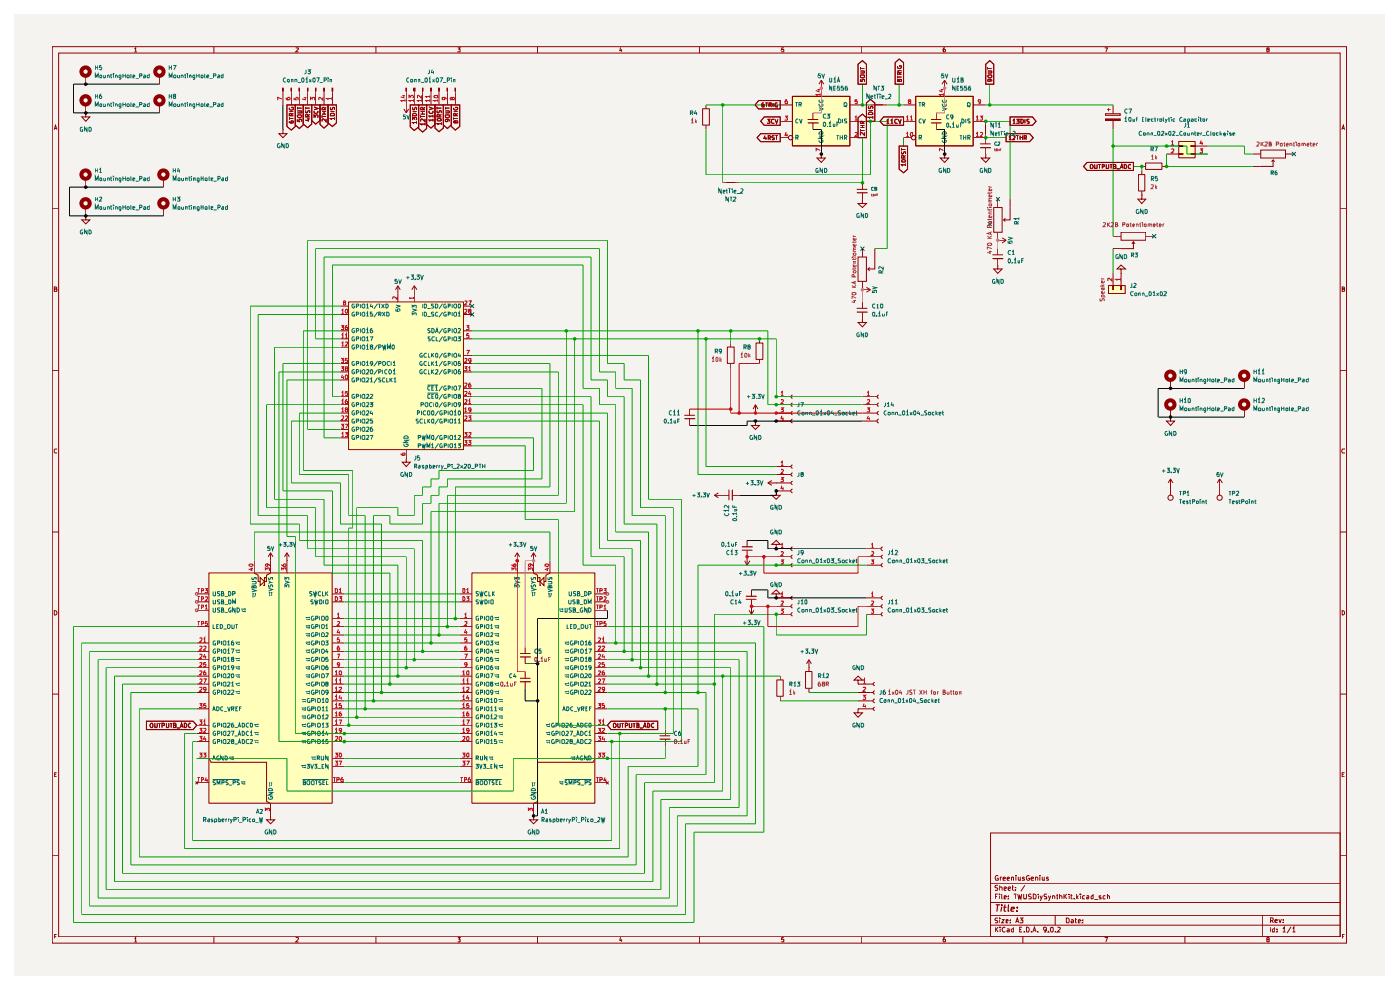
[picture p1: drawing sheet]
<svg xmlns="http://www.w3.org/2000/svg" width="297mm" height="210mm" viewBox="0 0 297 210" stroke-linecap="round" stroke-linejoin="round" font-family="sans-serif">
<path d="M3 3h290.7v203.9h-290.7z" fill="#f5f3ef"/>
<g fill="none" stroke="#910000" stroke-width=".21">
<path d="M11.1 9.9h274.6v190.2h-274.6zM12.4 11.3h271.9v187.4h-271.9zM28.5 10.4l.3-.2v.8M28.5 11h.5M45.4 9.9v1.4M62.8 10.2h.4l.1 .2-.6 .6h.6M79.8 9.9v1.4M97.1 10.2h.5l-.2 .3 .2 .1v.3h-.5M114 9.9v1.4M131.7 10.1l-.2 .6h.5M131.9 10.4v.6M148.4 9.9v1.4"/>
<path d="M166.3 10.2h-.4l-.1 .4 .4-.1 .1 .4h-.5M182.7 9.9v1.4M200.5 10.2h-.3l-.1 .6v.2l.5-.1-.1-.4h-.4v.2M217 9.9v1.4M234.4 10.2h.5l-.3 .8M251.4 9.9v1.4M268.9 10.5l-.2-.2 .1-.1h.3l.1 .2-.5 .3 .1 .3 .4-.1v-.3l-.1-.1M11.5 27.5l.3-.9 .3 .9M11.6 27.3h.4M284.6 27.5l.4-.9 .2 .9M284.7 27.3h.5M11.1 44.3h1.3"/>
<path d="M284.3 44.3h1.4M11.1 78.6h1.3M11.5 61.3h.4l.1-.3-.5-.1v.9h.5l.1-.3-.3-.2M284.3 78.6h1.4M284.7 61.3h.5v-.3l-.1-.1h-.4v.9h.5v-.4l-.1-.1M12.1 95.3l-.4-.1-.2 .2v.5l.2 .2 .4-.1M285.2 95.3l-.4-.1-.2 .4 .2 .5 .4-.1M11.1 112.9h1.3M284.3 112.9h1.4M11.5 129.5a.48 .48 0 0 1 .6 .5 .48 .48 0 0 1-.6 .5zM284.7 129.5l.5 .3v.4l-.3 .3h-.2zM11.1 147.2h1.3"/>
<path d="M284.3 147.2h1.4M11.6 164.3h.3M12 163.9h-.4v.9h.4M210.1 176.7h74.2v22h-74.2zM284.7 164.3h.4M285.2 163.9h-.5v.9h.5M11.1 181.5h1.3M11.6 198.6h.3M12 198.2h-.4v.8M28.5 199.1l.3-.2v.9M28.5 199.8h.5M45.4 198.7v1.4"/>
<path d="M62.8 199l.4-.1 .1 .2-.6 .7h.6M79.8 198.7v1.4M97.1 198.9h.5l-.2 .3 .2 .1v.4h-.5M114 198.7v1.4M131.7 198.8l-.2 .7h.5M131.9 199.2v.6M148.4 198.7v1.4M166.3 198.9h-.4l-.1 .4h.5v.4h-.5M182.7 198.7v1.4M200.5 198.9h-.3a.72 .72 0 0 0 0 .9l.4-.1v-.4l-.4-.1-.1 .2M210.1 196.3h74.2M210.1 194.2h74.2"/>
<path d="M210.1 191.4h74.2M210.1 187.4h74.2M211.2 196.7v1M211.2 190.2h.3M211.3 197.1l.4 .6M211.7 194.8l-.4-.1-.2 .3 .1 .2 .5 .2v.3h-.6M211.7 189.6h-.5v1.1M211.7 187.9h-.5a.44 .44 0 0 0 0 .4 .44 .44 0 0 0 .5 .2l-.2 .4-.4-.1M211.7 185.8a.52 .52 0 0 0-.6 .3 .52 .52 0 0 0 .2 .6l.5-.1v-.3h-.3M211.7 196.7l-.5 .6M212 189.6v.1M212 190v.7"/>
<path d="M212.1 194.7v.1M212.1 188.3l.2-.2 .3 .2v.6M212.1 187.8v1.1M212.1 195.1v.6M212.2 196.7v.1M212.2 197v.7M212.2 186v.7M212.5 186l-.3 .2M212.5 195.1h.5l-.5 .6h.5M212.5 189.6v1l.2 .1M212.8 186.4l.5-.1-.2-.3-.3 .1v.6h.4M213 190.3l.5-.1-.1-.2-.4 .1v.6h.4"/>
<path d="M213 188.5l.5-.1-.1-.3-.4 .1v.6h.4M213.3 196.8a.51 .51 0 0 0-.7 .2 .51 .51 0 0 0 .2 .7l.5-.1M213.4 195.4l.5-.1-.1-.2-.4 .1v.5h.5M213.7 186.4l.5-.1-.2-.3-.3 .2v.4v.1h.4M213.7 197.1h.4v.6h-.4l-.1-.3 .5-.1M213.9 188.5l.5-.1v-.2l-.4-.1-.1 .2v.4l.1 .2 .4-.1M213.9 190.6v.1M213.9 190.1v.1M214.4 195.7h.1M214.4 195.2h.1M214.6 186.1h.4v.6M214.6 186v.7"/>
<path d="M214.7 188.1h.3M214.8 187.8v.9l.2 .2M215 196.7v1h-.3l-.2-.2v-.3l.3-.2 .2 .1M215 189.6h.6M215.4 188.7v.2M215.4 188.2v.1M215.4 189.6v1.1M215.5 195.7l.3-1 .3 1M215.5 185.7v.1M215.5 186v.7M215.6 195.5h.5M215.9 189.6l.2 1.1 .2-.7 .3 .7 .1-1.1"/>
<path d="M216 186l.1 .7 .3-.1M216.3 197.2h.4M216.4 194.7h.6l-.3 .5h.3v.5h-.6M216.4 186v.7M216.8 196.7h-.5v1h.5M217 198.7v1.4M217.2 189.6v1.1h.5l.1-1.1M217.2 197.6v.1M217.3 186.1l-.3-.1-.1 .2 .5 .4-.1 .1h-.4M217.4 187.8l-.8 1.3M217.8 196.7a.59 .59 0 0 1 .5 .3 .59 .59 0 0 1-.1 .7h-.4zM218.3 185.8a.5 .5 0 0 0-.6 .3 .5 .5 0 0 0 .3 .6l.4-.1v-.3h-.3"/>
<path d="M218.7 186.4l.5-.1v-.2l-.3-.1-.2 .2 .1 .5h.4M218.8 197.6v.1M218.8 189.7a.35 .35 0 0 0-.4 0 .35 .35 0 0 0-.2 .3l.6 .3-.1 .4h-.5M219.1 197.7l.4-1 .3 1M219.2 189.6l.6 .3v.6l-.2 .2h-.4zM219.2 197.4h.5M219.7 186.1l.3-.1 .2 .2v.5M219.7 186v.7M220.1 197.6v.1M220.3 189.6v.1M220.3 190v.7M220.6 185.7v.1"/>
<path d="M220.6 186v.7M220.6 190l.3 .7M221.1 186l.1 .7 .3-.1M221.1 190l-.5 1.1M221.5 186v.7M222 197.1l-.2 .3-.4-.2v-.4l.4-.1a.83 .83 0 0 1 0 1h-.3M222.1 189.7h-.5v.5h.4l.1 .3-.1 .2h-.5M222.4 186.1h-.4v.3l.5 .2-.1 .1h-.4M222.4 197.6v.1M222.4 190l.3 .7M222.9 196.8l.3-.1 .2 .1v.7l-.1 .2-.4-.1zM222.9 190l-.5 1.1"/>
<path d="M223.3 190.2l.3-.2 .2 .2v.5M223.3 190v.7M223.9 197.6v.1M223.9 194.2v2.1M224.1 190h.3M224.3 189.6v1.1h.1M224.4 196.8l.3-.1 .3 .2-.7 .8h.7M224.8 190.2l.3-.2 .2 .2v.5M224.8 189.6v1.1M225.7 189.6v1.1M225.9 190.2l.4 .5M226.2 194.7l.6 .3v.6l-.2 .1h-.4z"/>
<path d="M226.3 189.6l-.6 .6M226.8 189.6v.1M226.8 190v.7M227.2 190h.3M227.2 195.2l.4-.1 .1 .1v.5h-.5v-.3l.5-.1M227.2 189.6v1l.3 .1M227.8 190.6v.1M228.1 195.1h.3M228.2 194.7v1h.2M228.3 189.6v1.1M228.4 190.3l.4 .4M228.8 195.4l.5-.1-.2-.2-.3 .1v.5h.4"/>
<path d="M228.8 190l-.5 .4M229.2 189.6v.1M229.2 190v.7M229.7 195.7h.1M229.7 195.2h.1M230.1 190.1l-.2-.1-.3 .2 .1 .5h.4M230.5 190.1h.5v.6h-.5v-.4l.5-.1M231.9 189.6v1.1h-.3l-.1-.5 .1-.2 .3 .1M232.2 190.8h.8M233.6 190.1h-.4v.2l.4 .1v.3h-.4M234.4 198.9h.5l-.3 .9M234.5 190.1l-.3-.1-.2 .2 .1 .5h.4"/>
<path d="M234.9 190.2l.1-.2 .4 .2v.5M234.9 189.6v1.1M251.4 198.7v1.4M267.8 194.2v4.5M268.9 199.3l-.2-.2 .1-.2h.3l.1 .3-.4 .1-.1 .2 .2 .3 .3-.1v-.3l-.1-.1M269.5 196.7v1M269.5 195.3l.5-.1v-.4l-.5-.1v1M269.8 195.3l.3 .4M270.4 196.7v1h-.4l-.1-.5 .3-.2 .2 .1M270.5 195.4l.5-.1v-.2l-.4-.1-.1 .2v.5h.5M270.9 197.6v.1M270.9 197.1v.1"/>
<path d="M271.3 195l.3 .7 .2-.7M272.1 196.9l.4-.2v1M272.1 197.7h.6M272.2 195.6v.1M272.2 195.1v.1M273.9 196.6l-.9 1.3M274.2 196.9l.3-.2v1M274.2 197.7h.6M284.3 181.5h1.4M284.8 198.6h.3M285.2 198.2h-.4v.8"/>
</g>
<path d="M211.3 191.9h.8M211.7 191.9l-.2 1.4M212.5 191.9v.2M212.5 192.4l-.2 .9M212.9 192.4h.5M213.2 191.9l-.2 1.2 .1 .2h.3M213.9 191.9v1.4h.1M214.5 192.9l.7-.2-.1-.3h-.5l-.1 .7v.2h.5M215.7 193.2v.1M215.8 192.4v.2" fill="none" stroke="#910000" stroke-width=".25"/>
<g fill="#ffb">
<path d="M250.1 30.1h3.5v3.4h-3.5z"/>
<path d="M168.1 20.5h12.2v10.5h-12.2z"/>
<path d="M235.2 60.6h3.6v1.7h-3.6z"/>
<path d="M194.3 20.5h12.2v10.5h-12.2z"/>
<path d="M74 64.1h24.4v31.3h-24.4z"/>
<path d="M100.2 121.6h26v48.8h-26z"/>
<path d="M44.4 121.6h26.1v48.8h-26.1z"/>
</g>
<g fill="none" stroke="#910000" stroke-width=".21">
<path d="M18.2 16.2v1.7M33.9 16.2v1.7M174.2 17l-.5 .9M174.2 17l.5 .9M174.2 17v3.5M182 13.6l1-.7 .8 .7v4.3h-1.8zM182.5 16.8v.5h.5v-.5l.4 .1-.1 .4M182.5 15.1h.9l-.1 .4h-.8M182.5 14.2v.5M182.5 14.5h.9M182.6 15.9h.7l.1 .4-.3 .2-.5-.1zM189.9 13.3l.8-.8 1 .8v4.6h-1.8z"/>
<path d="M190.4 14v.4a.44 .44 0 0 0 .6 .1 .44 .44 0 0 0 .2-.5h-.4v.1M190.4 16.1v.5M190.4 16.3h.9M190.4 14.9h.9M190.7 17l.1-.2h.4l.1 .2-.1 .3h-.5v-.5l-.3 .1v.4l.3-.1M190.8 15.7v-.3l-.3-.2-.1 .5h.9M191.3 15.2l-.5 .4M200.4 17l-.6 .9M200.4 17l.5 .9M200.4 17v3.5M209.1 13.6l.9-.7 .8 .7v4.3h-1.7zM209.5 16.1l.2-.2h.6l.1 .4-.6 .2z"/>
<path d="M209.5 15.1h.9l-.1 .4h-.8M209.5 14.2v.5M209.5 14.5h.9M209.9 16.8l.2 .1v.4h-.5v-.5h.6l.2 .5M18.2 24v.8h.8l-.8 .9-.8-.9h.8M18.2 24h.1M18.2 22.3v1.7M18.2 37.9v1.8M33.9 22.3v1.7M34.7 37.9v1.8M60.9 22.3h1.7v4.5l-.8 .8-.9-.8zM61.4 25.7v.3l.1 .1h.6v-.5l-.4 .1v.3l.2 .1"/>
<path d="M61.4 22.9v.3l.3 .2 .5-.2-.1-.4h-.2v.1M61.4 24.9v.5M61.4 25.1h.8M61.4 23.7h.8M61.8 24.5v-.4h-.4v.4h.8M62.2 24l-.4 .4M62.6 22.3h1.7v4.2l-.8 .8-.9-.8zM63.1 25.3v.4l.4 .1v-.5h.4v.5M63.1 24.5l.1-.1h.6l.2 .1a.47 .47 0 0 1-.5 .5 .47 .47 0 0 1-.4-.5zM63.1 23.5h.8l.1 .2-.1 .3h-.8M63.1 22.7v.5M63.1 22.9h.9"/>
<path d="M64.3 22.3h1.8v4l-.8 .8-1-.8zM64.8 23.4v.5l.2 .1 .4-.6 .3 .1v.5M64.8 22.9h.9M64.8 22.7v.5M65.1 25.2h.6M65.3 24.8v-.4l-.4-.1-.1 .5h.9M65.4 25.1v.5l-.6-.1M65.7 24.3l-.4 .2M66.1 22.3h1.8v3.3l-.9 .7-.9-.7zM66.6 25v-.6l.3 .3 .2-.3h.2l.2 .1-.1 .5M66.6 23.5v.4l.2 .1h.4l.3-.2-.1-.3M66.6 22.7l.9 .3-.9 .3"/>
<path d="M67.9 22.3h1.7v4.1l-.9 .8-.8-.8zM68.3 23.7h.9M68.3 24.5v.5M68.3 24.7h.9M68.3 24.2h.9M68.7 23.7v.5M68.8 23.3v-.4l-.3-.1-.2 .1v.4h.9M69.2 25.2v.6l-.6-.6-.3 .2 .1 .3M69.2 22.8l-.4 .3M69.6 22.3h1.8v3.8l-.9 .7-.9-.7zM70.1 24.2l.2-.2h.5l.1 .2v.3h-.8zM70.1 22.8l.1 .5h.2l.3-.5 .2 .1v.4"/>
<path d="M70.1 23.7h.8M70.9 25.1h-.8l.3 .3M70.9 24.9v.5M149.1 23.1h1.4v3.4h-1.4zM149.8 22.3v.8M149.8 26.6v.8M153.3 38.8h3.5M154.1 38.7h1.8M160.9 21.3h4.6v1.8h-4.6l-.7-.8zM161.4 28.4h4.1v1.7h-4.1l-.8-.9zM162 21.8l-.4 .2v.6l.4 .1v-.5h-.3l-.1 .1M162.1 24.8h3.4v1.8h-3.4l-.7-.9z"/>
<path d="M162.3 28.8l-.3 .6h.6M162.4 21.8h.5M162.5 29.1v.5M162.6 21.8v.9M162.8 25.3h.5l-.2 .3 .2 .1v.4h-.5M163 29.3h.3l.2-.3-.2-.2h-.3v.8M163.1 22.3h.5v-.5h-.5v.9M163.1 29.3l.4 .3M163.4 22.3l.3 .4M164 21.8v.9M164.2 25.4l-.4-.1-.1 .2v.5l.1 .2 .4-.1M164.2 28.9l-.3-.1-.2 .2 .1 .2 .4 .1v.3h-.5"/>
<path d="M164.4 25.3l.4 .9 .2-.9M164.5 28.8h.5M164.8 28.8v.8M164.9 21.8h-.3l-.2 .2v.5l.2 .2h.3v-.4h-.1M165.5 29.2h1.7M165.5 22.3h2.6M165.5 25.7h2.6M168.1 20.4h12.2v10.5h-12.2zM171.4 25.4h2.1M172.5 24v1.4M172.5 26.1v1.3M174.2 32.7v.8h.9l-.9 1-.9-1h.9"/>
<path d="M174.2 32.7h.1M174.2 31v1.7M180.3 29.2h2.7M180.3 22.3h2.7M180.3 25.7h2.7M182 25l1-.8 .8 .8v4.2h-1.8zM182.5 27.4v.5M182.5 27.7h.9M182.5 27.1h.9M182.5 26.6h.9M183 26.2v-.4l-.4-.1-.1 .5h.9M183 26.6v.5"/>
<path d="M183 38.8v1.4M183.4 28.1v.6l-.6-.6-.3 .1 .1 .4M183.4 25.7l-.4 .3M183.8 21.8l.9-.7 .9 .7v3.9h-1.8zM184.2 24l.3-.2h.4l.3 .2v.3h-1zM184.2 23.4h1M184.3 22.5v.5h.3l.3-.5 .3 .2-.1 .3M184.7 22.3h3.5M185.2 24.9h-1l.3 .2M185.2 24.6v.5M185.5 22.2h1.7M187.4 24.8h4.3v1.8h-4.3l-.7-.9z"/>
<path d="M188.1 25.6l.3-.3v.9M188.1 26.2h.5M189 25.6l.2-.3v.9M189 26.2h.5M190.3 25.4l-.3-.1-.2 .2v.5l.2 .2 .3-.1M190.6 25.3l.3 .9 .3-.9M190.7 31h1.8v4.9l-.8 .8-1-.8zM191.3 32.2v.4l.2 .1 .4-.5 .2 .1v.4M191.3 31.4v.5M191.3 31.7h.8M191.3 33.9a.39 .39 0 0 1 .5 0 .39 .39 0 0 1 .2 .4l-.6 .1-.1-.1zM191.7 33.5v-.4l-.4-.1v.5h.8"/>
<path d="M191.7 29.2h1.7M191.7 22.3h2.6M191.7 25.7h2.6M192.1 35h-.8l.2 .2M192.1 34.7v.5M192.1 33l-.4 .3M194.3 20.4h12.2v10.5h-12.2zM197.6 25.4h2M198.6 24v1.4M198.6 26.1v1.3M200.4 32.7v.8h.8l-.8 1-.9-1h.9M200.4 32.7h.1"/>
<path d="M200.4 31v1.7M206.5 29.2h2.6M206.5 25.7h2.6v4.9M206.5 22.3h2.6M208 30.5h2.1M209.1 26.5v1.8M209.1 32.7v.8h.9l-.9 1-.9-1h.9M209.1 32.7h.1M209.1 31.3v1.4M213.4 28.4h5l.8 .8-.8 .9h-5zM214 29l.3-.2v.8M214 29.6h.5"/>
<path d="M214.3 24.8h4.7l.8 .9-.8 .9h-4.7zM214.9 28.9h.4v.3l-.5 .4h.5M214.9 25.6l.2-.3v.9M214.9 26.2h.5M215.6 28.8h.5M215.6 25.3h.6l-.3 .3h.2l.1 .2-.1 .4-.5-.1M215.8 28.8v.8M216.4 28.8v.8M216.4 29.2h.5M216.6 25.3h.3l.2 .2v.5l-.2 .2h-.3zM216.9 28.8v.8M217.2 29.3l.6-.1v-.3l-.6-.1v.8"/>
<path d="M217.4 25.3v.9M217.5 29.3l.3 .3M218.3 25.3l-.5 .1v.2l.5 .3v.3h-.5M230.6 34.5h9.8v1.6h-9.8l-.7-.8zM231.5 34.9a.47 .47 0 0 1 .4 .3 .47 .47 0 0 1-.2 .5l-.4-.1v-.6zM232.2 34.9v.8l.5-.1v-.7M233 34.9h.5M233.3 34.9v.8M233.8 35.4l.5-.1v-.3l-.5-.1v.8M234.5 24.1h3.2v.4h-3.2zM234.5 25.2h3.2v.4h-3.2zM234.7 34.9v.8l.5-.1v-.7"/>
<path d="M234.9 23.3h.7M235.2 22.9v.7M235.5 34.9h.5M235.7 34.9v.8M236.1 22.3v1.8M236.1 25.6v1.8M236.2 35.3h.4l.1-.3-.1-.1h-.4v.8h.5v-.3l-.1-.1M236.9 35.8h.7M237.7 35.7l.3-.8 .2 .8M237.7 35.6h.5M238.5 34.9h.3l.2 .2v.5l-.2 .1h-.3zM239.9 35a.44 .44 0 0 0-.5 .1 .44 .44 0 0 0 .1 .6h.4"/>
<path d="M241.5 37h1.4v3.5h-1.4zM242.2 35.3h.9M242.2 36.1v1M243 34.6h3.5v1.3h-3.5zM246.5 35.3h1M247.5 31h2.6M247.5 32.7h2.6M250.1 30h3.4v3.5h-3.4zM250.1 30.9h.8v.2h-.8zM250.1 32.6h.8v.2h-.8zM252.6 30.9h1v.2h-1zM252.6 32.6h1v.2h-1z"/>
<path d="M253.6 31h2.6M253.6 32.7h2.6M265.8 32.7h1.7M267.5 31.8h5.2v1.7h-5.2zM269.7 34.3l.4-.4v1.4h-4.3M270.1 33.9l.3 .4M272.7 32.7h1.8M18.2 44v1.8M34.7 44v1.8M181.8 40.2h2.1M182 54.5h1.8v5.2h-1.8zM183 42.2v1h.8l-.8 .8-1-.8h1"/>
<path d="M183 42.2h.1M183 40.9v1.3M183 52.7v1.8M183 59.7v1.8h1.7M184.1 57.1l.4 .4M185.6 52.7v4.4h-1.5l.4-.4M210.6 54.1h2.1M210.8 44h1.8v5.3h-1.8zM211.7 56.2v.9h.9l-.9 .9-.9-.9h.9M211.7 56.2h.1M211.7 49.3v1.7h1.7M211.7 42.2v1.8"/>
<path d="M211.7 52.7v1.4M211.7 54.9v1.3M212.6 50.5l.8 .5M212.9 46.6l.4 .4M213.4 51l-.8 .6M214.3 42.2v4.4h-1.4l.4-.3M236.1 58v2.6M236.1 50.1h1.7M237.8 49.3h5.3v1.7h-5.3zM237.8 57.1h-.8l.8-.9 1 .9h-1v.9M237.8 58h.1M237.8 58v2.6"/>
<path d="M240.1 51.7l.3-.4v1.4h-4.3M240.4 51.3l.4 .4M242.2 41.4v.8h.9l-.9 1-.8-1h.8M242.2 41.4h.1M242.2 40.5v.9M243.1 50.1h1.8M181.8 65.4h2.1M183 67.6v.8h.8l-.8 .9-1-.9h1M183 67.6h.1M183 64.1v1.3M183 66.2v1.4M183.8 61l.9 .5"/>
<path d="M184.7 61.5l-.9 .5M235.2 60.6h3.5v1.7h-3.5zM236 60.6h.2v.9h-.2zM237.7 60.6h.2v.9h-.2zM248.3 88.5v.8h.9l-.9 .9-.8-.9h.8M248.3 88.5h.1M248.3 80.6v1.8M248.3 86.8v1.7M264 80.6v1.8M264 86.8v1.7M248.3 103.3h.1M248.3 101.6v3.5"/>
<path d="M248.3 101.6l-.5 .8M248.3 101.6l.5 .8M258.7 101.6l-.5 .8M258.7 101.6l.6 .8M258.7 101.6v3.5"/>
<circle cx="167.7" cy="29.2" r=".47"/>
<circle cx="193.8" cy="29.2" r=".47"/>
<circle cx="248.3" cy="105.6" r=".55"/>
<circle cx="258.7" cy="105.6" r=".55"/>
</g>
<path d="M171.4 26.1h2.2M197.6 26.1h2M208 31.3h2.1M181.9 40.9h2.1M210.6 54.9h2.2M181.9 66.2h2.1" fill="none" stroke="#910000" stroke-width=".25"/>
<path d="M234.5 25.4h3.2" fill="none" stroke="#910000" stroke-width=".34"/>
<g fill="none" stroke="#b90000" stroke-width=".21">
<path d="M173.4 19h.6M173.7 18.9v.6l-.6-.3M174 19.8v.5M199.6 19h.5M199.8 18.9v.6l-.6-.3M200.1 19.8v.5M166.5 24.6h.5l-.2 .4 .2 .1v.3h-.5M166.8 28l-.3 .7h.6M167 21.2h-.3l-.2 .6 .2 .2 .3-.1v-.4l-.3-.1-.2 .2M167 28.4v.6M174 20.1h-.9l.3 .2M174 31.9l-.9-.4v.6"/>
<path d="M181.4 24.9l.2-.3v.9M181.4 28.2h.5v.2l-.5 .6h.5M181.4 25.5h.5M181.9 21.2h-.5v.3h.5v.4h-.5M192.3 24.9l.2-.3v.9M192.3 28.4l.2-.3v.9M192.3 25.5h.5M192.3 29h.5M192.9 21.5l-.2-.2 .1-.1h.4v.2l-.4 .1-.1 .2 .2 .3 .3-.1v-.3l-.2-.1M193.1 24.9l.3-.3v.9M193.1 25.5h.5M193.3 28.1h.2v.9a.47 .47 0 0 1-.4-.4 .47 .47 0 0 1 .2-.5z"/>
<path d="M200.1 20.1h-.8l.3 .2M200.1 31.9l-.8-.4v.6M207.1 24.9l.2-.3v.9M207.1 28.4l.2-.3v.9M207.1 25.5h.5M207.1 29h.5M207.9 24.6h.5l-.2 .4 .2 .1v.3h-.5M207.9 28.2h.5v.2l-.5 .6h.5M208 21.5l-.3 .2-.2-.2 .1-.3h.4l-.1 .7-.3 .1M248.5 30.1l.2-.2v.8M248.5 31.7h.5v.3l-.5 .4h.5M248.5 30.7h.5"/>
<path d="M254.6 31.6h.5l-.3 .3 .3 .1v.3h-.5M254.8 29.8l-.2 .6h.6M255 30.1v.6M235.9 59v.6l-.6-.6-.3 .1 .1 .4M237.7 59.3h-1l.3 .2M237.7 59v.5"/>
</g>
<g fill="none" stroke="#006665" stroke-width=".21">
<path d="M168.7 21.8h.5M168.8 29.2l.5-.1v-.3l-.5-.1v.9M169 21.8v.8M169.1 29.2l.2 .4M169.3 25.3l-.2-.1-.3 .3v.4l.2 .2h.3M169.5 22.2h.4l.1-.4h-.5v.8M169.6 25.2l.3 .9 .3-.9M169.8 22.2l.2 .4M173.7 22.9l.9 .2-.9 .3M173.7 28.9h.9l-.9 .5h.9M173.7 28.2l.3-.3h.4l.2 .2v.3h-.9zM173.8 22a.44 .44 0 0 0 .2 .6 .44 .44 0 0 0 .6-.2l-.1-.4"/>
<path d="M173.8 21.2a.44 .44 0 0 0 .2 .5 .44 .44 0 0 0 .6-.1l-.1-.4M173.8 29.8l-.1 .2 .3 .2h.4l.2-.1-.1-.4h-.3v.2M177.5 28.7h.5M177.7 28.7v.9M177.9 25.2h.2l.3 .3v.4l-.2 .2h-.3zM178.2 28.7v.9M178.2 29.1h.5M178.7 25.2v.9M178.7 28.7v.9M179.1 21.8h.5l.1 .5-.2 .3-.4-.1zM179.1 29.2h.4l.2-.3-.2-.2h-.4v.9M179.2 22.4l.5 .3"/>
<path d="M179.3 29.2l.4 .4M179.7 25.3h-.6v.3l.6 .3-.1 .2h-.5M194.9 21.8h.5M195 29.2l.5-.1v-.3l-.5-.1v.9M195.2 21.8v.8M195.2 29.2l.3 .4M195.5 25.3l-.3-.1-.2 .3v.4l.2 .2h.3M195.7 22.2h.4l.1-.3-.2-.1h-.3v.8M195.7 25.2l.3 .9 .3-.9M195.8 22.2l.4 .4M199.9 22.9l.8 .2-.8 .3M199.9 28.9h.8l-.8 .5h.8"/>
<path d="M199.9 28.2l.2-.3h.5l.1 .2v.3h-.8zM200 22a.44 .44 0 0 0 .2 .6 .44 .44 0 0 0 .5-.2v-.4M200 21.2a.44 .44 0 0 0 .2 .5 .44 .44 0 0 0 .5-.1v-.4M200 29.8l-.1 .2 .2 .2h.5l.1-.1v-.4h-.3v.2M203.6 28.7h.4M203.9 28.7v.9M204 25.2a.49 .49 0 0 1 .5 .3 .49 .49 0 0 1-.1 .6h-.4zM204.4 29.1h.5M204.4 28.7v.9M204.9 25.2v.9M204.9 28.7v.9M205.2 21.8h.5l.1 .5-.2 .3-.4-.1z"/>
<path d="M205.3 29.2h.3l.2-.2-.2-.3h-.3v.9M205.4 22.4l.4 .3M205.5 29.2l.3 .4M205.8 25.3h-.5v.3l.5 .3-.1 .2h-.4"/>
</g>
<g fill="none" stroke="#910000" stroke-width=".85">
<circle cx="18.2" cy="15.2" r=".89"/>
<circle cx="33.8" cy="15.2" r=".89"/>
<circle cx="18.2" cy="37" r=".89"/>
<circle cx="18.2" cy="21.3" r=".89"/>
<circle cx="33.8" cy="21.3" r=".89"/>
<circle cx="34.7" cy="37" r=".89"/>
<circle cx="18.2" cy="43.1" r=".89"/>
<circle cx="34.7" cy="43.1" r=".89"/>
<circle cx="248.3" cy="79.7" r=".89"/>
<circle cx="263.9" cy="79.7" r=".89"/>
<circle cx="248.3" cy="85.8" r=".89"/>
<circle cx="263.9" cy="85.8" r=".89"/>
</g>
<path d="M70.4 18.7h.2v.6h-.2z" fill="#910000"/>
<path d="M70.4 18.7h.2v.6h-.2z" fill="none" stroke="#910000" stroke-width=".21"/>
<path d="M68.7 18.7h.1v.6h-.1z" fill="#910000"/>
<path d="M68.7 18.7h.1v.6h-.1z" fill="none" stroke="#910000" stroke-width=".21"/>
<path d="M66.9 18.7h.2v.6h-.2z" fill="#910000"/>
<path d="M66.9 18.7h.2v.6h-.2z" fill="none" stroke="#910000" stroke-width=".21"/>
<path d="M65.2 18.7h.2v.6h-.2z" fill="#910000"/>
<path d="M65.2 18.7h.2v.6h-.2z" fill="none" stroke="#910000" stroke-width=".21"/>
<path d="M63.4 18.7h.2v.6h-.2z" fill="#910000"/>
<path d="M63.4 18.7h.2v.6h-.2z" fill="none" stroke="#910000" stroke-width=".21"/>
<path d="M61.7 18.7h.2v.6h-.2z" fill="#910000"/>
<path d="M61.7 18.7h.2v.6h-.2z" fill="none" stroke="#910000" stroke-width=".21"/>
<path d="M59.9 18.7h.2v.6h-.2z" fill="#910000"/>
<g fill="none" stroke="#910000" stroke-width=".21">
<path d="M59.9 18.7h.2v.6h-.2zM60 19.3v3M61.8 19.3v3M63.5 19.3v3M65.3 19.3v3M67 19.3v3M68.7 19.3v3M70.5 19.3v3M60 27.4v1h.9l-.9 .8-.8-.8h.8M60 27.4h.1M87 22.3h1.8v4.6l-.9 .8-.9-.8zM87.5 25.5v-.6l.4 .3v-.2l.3-.1 .2 .2-.1 .4"/>
<path d="M87.5 24.2l.2-.2h.4l.3 .3v.2h-.9zM87.5 22.8l.1 .5h.3l.2-.5 .3 .1-.1 .4M87.5 23.7h.9M88.4 26h-.9l.3 .2M88.4 25.7v.5M88.8 22.3h1.7v5l-.8 .7-.9-.7zM89.2 23.7h1M89.2 24.5v.5M89.2 24.7h1M89.2 24.2h1M89.7 23.7v.5M89.7 23.3v-.4l-.1-.1-.4 .1v.4h1"/>
<path d="M90.2 26.3h-1l.3 .3M90.2 25.2v.6l-.7-.6-.3 .2 .1 .3M90.2 26.1v.5M90.2 22.8l-.5 .3M90.5 22.3h1.8v4.1l-.9 .8-.9-.8zM91 22.7l.9 .3-.9 .3M91.1 23.5l-.1 .4 .2 .1h.5l.2-.1-.1-.4M91.9 25.5h-.9l.3 .2M91.9 24.6h-.9l.3 .3M91.9 24.4v.5M91.9 25.2v.5M92.3 22.3h1.8v4.9l-1 .7-.8-.7z"/>
<path d="M92.7 22.7v.5M92.7 22.9h.9M92.8 25.2a.53 .53 0 0 1 .8 .3l-.1 .1h-.6l-.2-.1zM92.8 23.4l-.1 .4 .2 .2 .2-.1 .3-.5 .2 .2v.4M93.2 24.8l-.1-.5h-.3l-.1 .5h.9M93.6 26.2h-.9l.3 .3M93.6 26v.5M93.6 24.3l-.4 .2M94.1 22.3h1.7v4.2l-.9 .8-.8-.8zM94.5 24.5l.7-.1 .1 .4-.6 .2-.2-.2zM94.5 23.5l.8 .1-.1 .4h-.7M94.5 22.9h.8"/>
<path d="M94.5 22.7v.5M94.8 25.3l.2 .1v.3h-.5l.1-.4h.6l.1 .4M95.8 22.3h1.7v4.5l-.9 .8-.8-.8zM96.3 22.9v.3a.44 .44 0 0 0 .5 .1 .44 .44 0 0 0 .2-.5h-.3v.1M96.3 23.7h.8M96.3 24.9v.5M96.3 25.1h.8M96.6 25.8l.1-.2h.3l.1 .2-.1 .3h-.3l-.2-.5h-.2v.4h.3M96.7 24.5v-.3l-.2-.2-.2 .1v.4h.8M97.1 24l-.4 .4M18.2 45.8v.8h.8l-.8 .9-.8-.9h.8M18.2 45.8h.1"/>
</g>
<path d="M59.8 21l-.9-.3v.5M60.7 20.7l.2 .5h.6v-.4l-.4-.1-.1 .1 .1 .4M62.4 20.7v.5h.4l-.1-.4 .2-.1h.3v.5M64.4 20.7h.6M64.8 20.7v.5l-.7-.2M65.9 21.2v-.5l.3 .3 .2-.3h.2l.2 .1-.1 .4M68.5 20.7v.5l-.6-.5h-.3l.1 .5M70.3 20.9h-1l.3 .3M70.3 20.7v.5" fill="none" stroke="#b90000" stroke-width=".21"/>
<path d="M96.5 18.7h.2v.6h-.2z" fill="#910000"/>
<path d="M96.5 18.7h.2v.6h-.2z" fill="none" stroke="#910000" stroke-width=".21"/>
<path d="M94.8 18.7h.2v.6h-.2z" fill="#910000"/>
<path d="M94.8 18.7h.2v.6h-.2z" fill="none" stroke="#910000" stroke-width=".21"/>
<path d="M93 18.7h.2v.6h-.2z" fill="#910000"/>
<path d="M93 18.7h.2v.6h-.2z" fill="none" stroke="#910000" stroke-width=".21"/>
<path d="M91.3 18.7h.2v.6h-.2z" fill="#910000"/>
<path d="M91.3 18.7h.2v.6h-.2z" fill="none" stroke="#910000" stroke-width=".21"/>
<path d="M89.6 18.7h.1v.6h-.1z" fill="#910000"/>
<path d="M89.6 18.7h.1v.6h-.1z" fill="none" stroke="#910000" stroke-width=".21"/>
<path d="M87.8 18.7h.2v.6h-.2z" fill="#910000"/>
<path d="M87.8 18.7h.2v.6h-.2z" fill="none" stroke="#910000" stroke-width=".21"/>
<path d="M86.1 18.7h.2v.6h-.2z" fill="#910000"/>
<g fill="none" stroke="#910000" stroke-width=".21">
<path d="M86.1 18.7h.2v.6h-.2zM86.2 19.3v4.7M87.9 19.3v3M89.7 19.3v3M91.4 19.3v3M93.1 19.3v3M94.9 19.3v3M96.6 19.3v3M182 13.6l1-.7 .8 .7v4.3h-1.8zM182.5 16.8v.5h.5v-.5l.4 .1-.1 .4M182.5 15.1h.9l-.1 .4h-.8M182.5 14.2v.5"/>
<path d="M182.5 14.5h.9M182.6 15.9h.7l.1 .4-.3 .2-.5-.1zM189.9 13.3l.8-.8 1 .8v4.6h-1.8zM190.4 14v.4a.44 .44 0 0 0 .6 .1 .44 .44 0 0 0 .2-.5h-.4v.1M190.4 16.1v.5M190.4 16.3h.9M190.4 14.9h.9M190.7 17l.1-.2h.4l.1 .2-.1 .3h-.5v-.5l-.3 .1v.4l.3-.1M190.8 15.7v-.3l-.3-.2-.1 .5h.9M191.3 15.2l-.5 .4M209.1 13.6l.9-.7 .8 .7v4.3h-1.7zM209.5 16.1l.2-.2h.6l.1 .4-.6 .2z"/>
<path d="M209.5 15.1h.9l-.1 .4h-.8M209.5 14.2v.5M209.5 14.5h.9M209.9 16.8l.2 .1v.4h-.5v-.5h.6l.2 .5M60.9 22.3h1.7v4.5l-.8 .8-.9-.8zM61.4 25.7v.3l.1 .1h.6v-.5l-.4 .1v.3l.2 .1M61.4 22.9v.3l.3 .2 .5-.2-.1-.4h-.2v.1M61.4 24.9v.5M61.4 25.1h.8M61.4 23.7h.8M61.8 24.5v-.4h-.4v.4h.8M62.2 24l-.4 .4"/>
<path d="M62.6 22.3h1.7v4.2l-.8 .8-.9-.8zM63.1 25.3v.4l.4 .1v-.5h.4v.5M63.1 24.5l.1-.1h.6l.2 .1a.47 .47 0 0 1-.5 .5 .47 .47 0 0 1-.4-.5zM63.1 23.5h.8l.1 .2-.1 .3h-.8M63.1 22.7v.5M63.1 22.9h.9M64.3 22.3h1.8v4l-.8 .8-1-.8zM64.8 23.4v.5l.2 .1 .4-.6 .3 .1v.5M64.8 22.9h.9M64.8 22.7v.5M65.1 25.2h.6M65.3 24.8v-.4l-.4-.1-.1 .5h.9"/>
<path d="M65.4 25.1v.5l-.6-.1M65.7 24.3l-.4 .2M66.1 22.3h1.8v3.3l-.9 .7-.9-.7zM66.6 25v-.6l.3 .3 .2-.3h.2l.2 .1-.1 .5M66.6 23.5v.4l.2 .1h.4l.3-.2-.1-.3M66.6 22.7l.9 .3-.9 .3M67.9 22.3h1.7v4.1l-.9 .8-.8-.8zM68.3 23.7h.9M68.3 24.5v.5M68.3 24.7h.9M68.3 24.2h.9M68.7 23.7v.5"/>
<path d="M68.8 23.3v-.4l-.3-.1-.2 .1v.4h.9M69.2 25.2v.6l-.6-.6-.3 .2 .1 .3M69.2 22.8l-.4 .3M69.6 22.3h1.8v3.8l-.9 .7-.9-.7zM70.1 24.2l.2-.2h.5l.1 .2v.3h-.8zM70.1 22.8l.1 .5h.2l.3-.5 .2 .1v.4M70.1 23.7h.8M70.9 25.1h-.8l.3 .3M70.9 24.9v.5M85.7 23.1l.5 .9M86.7 23.1l-.5 .9M87 22.3h1.8v4.6l-.9 .8-.9-.8z"/>
<path d="M87.5 25.5v-.6l.4 .3v-.2l.3-.1 .2 .2-.1 .4M87.5 24.2l.2-.2h.4l.3 .3v.2h-.9zM87.5 22.8l.1 .5h.3l.2-.5 .3 .1-.1 .4M87.5 23.7h.9M88.4 26h-.9l.3 .2M88.4 25.7v.5M88.8 22.3h1.7v5l-.8 .7-.9-.7zM89.2 23.7h1M89.2 24.7h1M89.2 24.2h1M89.2 24.5v.5M89.7 23.7v.5"/>
<path d="M89.7 23.3v-.4l-.1-.1-.4 .1v.4h1M90.2 26.3h-1l.3 .3M90.2 25.2v.6l-.7-.6-.3 .2 .1 .3M90.2 26.1v.5M90.2 22.8l-.5 .3M90.5 22.3h1.8v4.1l-.9 .8-.9-.8zM91 22.7l.9 .3-.9 .3M91.1 23.5l-.1 .4 .2 .1h.5l.2-.1-.1-.4M91.9 25.5h-.9l.3 .2M91.9 24.6h-.9l.3 .3M91.9 24.4v.5M91.9 25.2v.5"/>
<path d="M92.3 22.3h1.8v4.9l-1 .7-.8-.7zM92.7 22.9h.9M92.7 22.7v.5M92.8 25.2a.53 .53 0 0 1 .8 .3l-.1 .1h-.6l-.2-.1zM92.8 23.4l-.1 .4 .2 .2 .2-.1 .3-.5 .2 .2v.4M93.2 24.8l-.1-.5h-.3l-.1 .5h.9M93.6 26.2h-.9l.3 .3M93.6 26v.5M93.6 24.3l-.4 .2M94.1 22.3h1.7v4.2l-.9 .8-.8-.8zM94.5 24.5l.7-.1 .1 .4-.6 .2-.2-.2zM94.5 23.5l.8 .1-.1 .4h-.7"/>
<path d="M94.5 22.9h.8M94.5 22.7v.5M94.8 25.3l.2 .1v.3h-.5l.1-.4h.6l.1 .4M95.8 22.3h1.7v4.5l-.9 .8-.8-.8zM96.3 22.9v.3a.44 .44 0 0 0 .5 .1 .44 .44 0 0 0 .2-.5h-.3v.1M96.3 25.1h.8M96.3 23.7h.8M96.3 24.9v.5M96.6 25.8l.1-.2h.3l.1 .2-.1 .3h-.3l-.2-.5h-.2v.4h.3M96.7 24.5v-.3l-.2-.2-.2 .1v.4h.8M97.1 24l-.4 .4M160.9 21.3h4.6v1.8h-4.6l-.7-.8z"/>
<path d="M161.4 28.4h4.1v1.7h-4.1l-.8-.9zM162 21.8l-.4 .2v.6l.4 .1v-.5h-.3l-.1 .1M162.1 24.8h3.4v1.8h-3.4l-.7-.9zM162.3 28.8l-.3 .6h.6M162.4 21.8h.5M162.5 29.1v.5M162.6 21.8v.9M162.8 25.3h.5l-.2 .3 .2 .1v.4h-.5M163 29.3h.3l.2-.3-.2-.2h-.3v.8M163.1 22.3h.5v-.5h-.5v.9M163.1 29.3l.4 .3M163.4 22.3l.3 .4"/>
<path d="M164 21.8v.9M164.2 25.4l-.4-.1-.1 .2v.5l.1 .2 .4-.1M164.2 28.9l-.3-.1-.2 .2 .1 .2 .4 .1v.3h-.5M164.4 25.3l.4 .9 .2-.9M164.5 28.8h.5M164.8 28.8v.8M164.9 21.8h-.3l-.2 .2v.5l.2 .2h.3v-.4h-.1M182 25l1-.8 .8 .8v4.2h-1.8zM182.5 27.4v.5M182.5 27.7h.9M182.5 27.1h.9M182.5 26.6h.9"/>
<path d="M183 26.2v-.4l-.4-.1-.1 .5h.9M183 26.6v.5M183.4 28.1v.6l-.6-.6-.3 .1 .1 .4M183.4 25.7l-.4 .3M183.8 21.8l.9-.7 .9 .7v3.9h-1.8zM184.2 24l.3-.2h.4l.3 .2v.3h-1zM184.2 23.4h1M184.3 22.5v.5h.3l.3-.5 .3 .2-.1 .3M185.2 24.9h-1l.3 .2M185.2 24.6v.5M187.4 24.8h4.3v1.8h-4.3l-.7-.9zM188.1 25.6l.3-.3v.9"/>
<path d="M188.1 26.2h.5M189 25.6l.2-.3v.9M189 26.2h.5M190.3 25.4l-.3-.1-.2 .2v.5l.2 .2 .3-.1M190.6 25.3l.3 .9 .3-.9M190.7 31h1.8v4.9l-.8 .8-1-.8zM191.3 32.2v.4l.2 .1 .4-.5 .2 .1v.4M191.3 31.4v.5M191.3 31.7h.8M191.3 33.9a.39 .39 0 0 1 .5 0 .39 .39 0 0 1 .2 .4l-.6 .1-.1-.1zM191.7 33.5v-.4l-.4-.1v.5h.8M192.1 35h-.8l.2 .2"/>
<path d="M192.1 34.7v.5M192.1 33l-.4 .3M213.4 28.4h5l.8 .8-.8 .9h-5zM214 29l.3-.2v.8M214 29.6h.5M214.3 24.8h4.7l.8 .9-.8 .9h-4.7zM214.9 28.9h.4v.3l-.5 .4h.5M214.9 25.6l.2-.3v.9M214.9 26.2h.5M215.6 28.8h.5M215.6 25.3h.6l-.3 .3h.2l.1 .2-.1 .4-.5-.1M215.8 28.8v.8"/>
<path d="M216.4 28.8v.8M216.4 29.2h.5M216.6 25.3h.3l.2 .2v.5l-.2 .2h-.3zM216.9 28.8v.8M217.2 29.3l.6-.1v-.3l-.6-.1v.8M217.4 25.3v.9M217.5 29.3l.3 .3M218.3 25.3l-.5 .1v.2l.5 .3v.3h-.5M230.6 34.5h9.8v1.6h-9.8l-.7-.8zM231.5 34.9a.47 .47 0 0 1 .4 .3 .47 .47 0 0 1-.2 .5l-.4-.1v-.6zM232.2 34.9v.8l.5-.1v-.7M233 34.9h.5"/>
<path d="M233.3 34.9v.8M233.8 35.4l.5-.1v-.3l-.5-.1v.8M234.7 34.9v.8l.5-.1v-.7M235.5 34.9h.5M235.7 34.9v.8M236.2 35.3h.4l.1-.3-.1-.1h-.4v.8h.5v-.3l-.1-.1M236.9 35.8h.7M237.7 35.7l.3-.8 .2 .8M237.7 35.6h.5M238.5 34.9h.3l.2 .2v.5l-.2 .1h-.3zM239.9 35a.44 .44 0 0 0-.5 .1 .44 .44 0 0 0 .1 .6h.4M72.2 64.9h1.8"/>
<path d="M72.2 66.7h1.8M72.2 70.2h1.8M72.2 71.9h1.8M72.2 73.7h1.8M72.2 77.1h1.8M72.2 78.9h1.8M74 64h24.3v31.4h-24.3zM84.4 60.6v3.5M84.4 60.6l.5 .9M84.4 60.6l-.5 .9M87.9 62.3h.1M87.9 60.6v3.5"/>
<path d="M87.9 60.6l.6 .9M87.9 60.6l-.5 .9M98.4 64.9h1.8M98.4 66.7h1.8M98.4 70.2h1.8M98.4 71.9h1.8M98.4 77.1h1.8M98.4 78.9h1.8M98.4 75.4h1.8M154.3 73.6h1.4v3.5h-1.4zM155 72.8v.9M155 77.1v1"/>
<path d="M160.4 72.8h1.4v3.4h-1.4zM161.1 71.9v.9M161.1 76.3v.8M72.2 80.6h1.8M72.2 84.2h1.8M72.2 85.8h1.8M72.2 87.6h1.8M72.2 89.3h1.8M72.2 91.1h1.8M72.2 92.9h1.8M86.2 97.2v.8h.8l-.8 1-.9-1h.9M86.2 97.2h.1"/>
<path d="M86.2 95.4v1.8M98.4 84.2h1.8M98.4 85.8h1.8M98.4 87.6h1.8M98.4 89.3h1.8M98.4 92.9h1.8M98.4 82.4h1.8M98.4 94.6h1.8M145.2 88.1h2.2M146.3 86.8v1.3M146.3 88.8v1.4M160.3 89.3v.9h.8l-.8 .9-.9-.9h.9"/>
<path d="M160.3 89.3h.1M160.3 87.6h.1M160.3 85.8l.5 1M160.3 85.8l-.5 1M160.3 85.8v1.8M164.7 84.2h3.1M164.7 85.8h3.1M164.7 87.6h3.1M164.7 89.3h3.1M164.7 99h3.1M168.1 98.6l-.3 .4 .3 .3M168.1 83.8l-.3 .4 .3 .3"/>
<path d="M168.1 85.5l-.3 .3 .3 .4M168.1 87.3l-.3 .3 .3 .4M168.1 88.9l-.2 .1-.1 .4 .3 .3M183 84.2h3.1M183 85.8h3.1M183 87.6h3.1M183 89.3h3.1M186.4 83.8l-.3 .4 .3 .3M186.4 85.5l-.3 .3 .3 .4M186.4 87.3l-.3 .3 .3 .4M186.4 88.9l-.2 .1-.1 .4 .3 .3M53.9 119v2.6l.9 .4v1.4h.4"/>
<path d="M57.4 117.3v4.3l-.8 .4v1.4h-.5M57.4 117.3l-.5 .8M57.4 117.3l.5 .8M60.9 119h.1M60.9 117.3l-.5 .8M60.9 117.3l.5 .8M60.9 117.3v4.3M109.7 119h.1M109.7 117.3l-.5 .8M109.7 117.3l.5 .8M109.7 117.3v4.3M113.2 117.3v4.3l.8 .4v1.4h.5"/>
<path d="M113.2 117.3l-.5 .8M113.2 117.3l.5 .8M116.7 119v2.6l-.9 .4v1.4h-.4M151.5 105.1h3.2M151.5 105.1l.9 .5M152.4 104.6l-.9 .5M153.3 105.1h.1M154.6 103.9v2.1M155.4 105.1h1.4M157.4 116.7h2.1M158 119l.5 .9M158.5 118.1h.1"/>
<path d="M158.5 114.6v1.4M158.5 116.7v3.2M159.1 119l-.6 .9M162.9 102.4l.8 .5M162.9 102.4h4.9M163.7 101.9l-.8 .5M164.7 102.4h.1M164.7 115.5h-1l1-.9 .8 .9h-.8v.9M164.7 116.4h.1M164.7 104.1v1h.8l-.8 .8-1-.8h1M164.7 104.1h.1M164.7 116.4h3.1"/>
<path d="M164.7 118.1h3.1M164.7 119.9h3.1M164.7 100.7h3.1M164.7 104.1h3.1M168.1 116l-.2 .1-.1 .4 .3 .3M168.1 117.8l-.3 .3 .3 .3M168.1 119.5l-.3 .4 .3 .3M168.1 100.3l-.3 .4 .3 .3M168.1 102.1l-.3 .3 .3 .4M168.1 103.8h-.2l-.1 .4 .3 .3M183.8 116.4h3.1M183.8 118.1h3.1"/>
<path d="M183.8 119.9h3.1M187.3 116l-.3 .1-.1 .4 .4 .3M187.3 117.8l-.4 .3 .4 .3M187.3 119.5l-.4 .4 .4 .3M41.7 126h2.7M41.7 127.7h2.7M41.7 132.9h2.7M41.7 136.4h2.7M41.7 138.2h2.7M41.7 139.9h2.7M41.7 129.4h2.7M44.3 121.5h26.2v48.9h-26.2z"/>
<path d="M55.2 122.5l.9 .9-.9 .8zM56.3 122.7v-.2h-.2v1.7h-.1v-.2M70.5 126h2.6M70.5 127.7h2.6M70.5 131.2h2.6M70.5 132.9h2.6M70.5 134.7h2.6M70.5 136.4h2.6M70.5 138.2h2.6M70.5 139.9h2.6M97.5 126h2.7M97.5 127.7h2.7"/>
<path d="M97.5 131.2h2.7M97.5 132.9h2.7M97.5 134.7h2.7M97.5 136.4h2.7M97.5 138.2h2.7M97.5 139.9h2.7M100.1 121.5h26.1v48.9h-26.1zM110.4 138.6h2.1M111.4 137.3v1.4M111.4 139.4v1.4M114.3 122.7v-.2h.2v1.7h.2v-.2M114.5 123.4l.9-.9v1.7z"/>
<path d="M126.2 126h2.7M126.2 127.7h2.7M126.2 132.9h2.7M126.2 136.4h2.7M126.2 138.2h2.7M126.2 139.9h2.7M126.2 129.4h2.7M158.3 127.1h2.1M158.9 129.4l.5 .9M159.4 128.6h.1M159.4 125.1v1.4M159.4 127.2v3.1"/>
<path d="M159.9 129.4l-.5 .9M164.7 126h-1l1-.9 .8 .9h-.8v.8M164.7 126.8h.1M164.7 126.8h3.1M164.7 128.6h3.1M164.7 130.3h3.1M168.1 126.5l-.3 .3 .3 .4M168.1 128.3l-.3 .3 .3 .3M168.1 130l-.3 .3 .3 .3M171.6 139.9l-.5 .9M171.6 139.9l.5 .9M171.6 139.9v2.6"/>
<path d="M183.8 126.8h3.1M183.8 128.6h3.1M183.8 130.3h3.1M187.3 126.5l-.4 .3 .4 .4M187.3 128.3l-.4 .3 .4 .3M187.3 130l-.4 .3 .4 .3M31.1 153h9.9l.7 .8-.7 1h-9.9zM32.1 153.4l.3 .2v.6l-.1 .1a.49 .49 0 0 1-.5-.4 .49 .49 0 0 1 .3-.5zM32.8 153.4v.9h.2l.4-.1v-.8M33.6 153.4h.5M33.9 153.4v.9M34.4 153.9l.5-.1v-.3l-.5-.1v.9"/>
<path d="M35.3 153.4v.9h.2l.3-.1v-.8M36.1 153.4h.5M36.3 153.4v.9M36.8 153.8h.4l.1-.2-.1-.2h-.4v.9h.5v-.4l-.1-.1M37.5 154.4h.7M38.3 154.3l.2-.9 .4 .9M38.3 154.1h.5M39.1 153.4h.3l.2 .3v.4l-.2 .2h-.3zM40.5 153.5l-.2-.1a.43 .43 0 0 0-.3 .5 .43 .43 0 0 0 .5 .4M41.7 141.6h2.7M41.7 143.4h2.7M41.7 145.1h2.7"/>
<path d="M41.7 146.9h2.7M41.7 150.4h2.7M41.7 153.8h2.7M41.7 155.6h2.7M41.7 157.3h2.7M70.5 141.6h2.6M70.5 143.4h2.6M70.5 145.1h2.6M70.5 146.9h2.6M70.5 148.7h2.6M70.5 150.4h2.6M70.5 152.1h2.6"/>
<path d="M70.5 153.8h2.6M70.5 155.6h2.6M70.5 157.3h2.6M97.5 141.6h2.7M97.5 143.4h2.7M97.5 145.1h2.7M97.5 146.9h2.7M97.5 148.7h2.7M97.5 150.4h2.7M97.5 152.1h2.7M97.5 153.8h2.7M97.5 155.6h2.7"/>
<path d="M97.5 157.3h2.7M110.4 143.9h2.1M111.4 142.5v1.4M111.4 144.6v1.4M126.2 141.6h2.7M126.2 143.4h2.7M126.2 145.1h2.7M126.2 146.9h2.7M126.2 150.4h2.7M126.2 153.8h2.7M126.2 155.6h2.7M126.2 157.3h2.7"/>
<path d="M129.6 153h9.9v1.8h-9.9l-.7-1zM130.3 153.4a.47 .47 0 0 1 .4 .5 .47 .47 0 0 1-.4 .4l-.2-.1v-.6zM131.1 153.4v.8l.1 .1 .4-.1v-.8M131.8 153.4h.5M132.1 153.4v.9M132.7 153.9h.3l.2-.3-.2-.2h-.3v.9M133.5 153.4v.9h.2l.3-.1v-.8M134.3 153.4h.5M134.5 153.4v.9M135.1 153.8h.4v-.2l-.4-.2v.9h.4v-.4l-.1-.1M135.7 154.4h.7M136.5 154.3l.3-.9 .3 .9"/>
<path d="M136.6 154.1h.4M137.4 153.4l.4 .3v.4l-.2 .2h-.2zM138.8 153.5a.42 .42 0 0 0-.6 .4 .42 .42 0 0 0 .6 .4M140 156.1h2.1M141.1 154.8v1.3M141.1 156.8v1.4M164.8 144.2h1.4v3.5h-1.4zM165.5 143.4v.9M165.5 147.7v1M170.9 142.4h1.3v3.6h-1.3zM171.6 141.6h.1M171.6 146v.9"/>
<path d="M182 150.4v.8h1l-1 .9-.8-.9h.8M182 150.4h.1M182 144.3h-.8l.8-.9 1 .9h-1v.8M182 145.1h.1M182 145.1h3.2M182 146.9h3.2M182 148.7h3.2M182 150.4h3.2M185.6 144.8l-.4 .3 .4 .4M185.6 146.6l-.4 .3 .4 .3M185.6 148.3l-.3 .1-.1 .4 .4 .2M185.6 150l-.4 .4 .4 .3"/>
<path d="M41.5 165.8l.5 .6M41.7 160.9h2.7l.4 .8h11.8v8.3l.8 .4v2.7M41.7 166h2.7M42 165.8l-.5 .6M57.4 173.1v.8h.8l-.8 .8-.8-.8h.8M57.4 173.1h.1M70.5 160.9h2.6M70.5 162.6h2.6M70.5 166h2.6M97.5 160.9h2.7M97.5 162.6h2.7M97.5 166h2.7"/>
<path d="M113.2 173.1v.8h.8l-.8 .8-.9-.8h.9M113.2 173.1h.1M126.2 166h2.7M128.6 165.8l.5 .6M128.9 160.9h-2.7l-.4 .8h-11.8v8.3l-.8 .4v2.7M129.1 165.8l-.5 .6"/>
</g>
<g fill="none" stroke="#b90000" stroke-width=".21">
<path d="M85.3 20.3h.6M85.7 20.2v.5l-.7-.1M85.9 21.3h-.8l.2 .3M85.9 21.1v.5M86.8 20.8v-.6l.3 .4 .2-.4h.2l.2 .2-.1 .4M87.7 21.3h-.9l.2 .3M87.7 21.1v.5M89.4 21.3h-.8l.2 .3M89.4 20.2v.6l-.6-.6-.2 .1v.4M89.4 21.1v.5M91.2 21.3h-.9l.3 .3M91.2 20.5h-.9l.3 .2"/>
<path d="M91.2 20.2v.5M91.2 21.1v.5M92.1 20.3h.8v.4h-.7l-.2-.1zM92.9 21.3h-.9l.3 .3M92.9 21.1v.5M94.1 20.7h.2v.4l-.4 .1-.1-.5h.2l.7 .1v.3M95.9 20.8l.2-.1 .3 .1-.1 .4h-.3l-.2-.5-.3 .1 .1 .4h.2l.1-.2M72.4 69.1h.5l-.3 .3h.3v.5l-.5-.1M72.4 76h.5l-.3 .4h.3v.5h-.5M72.4 77.8h.5l-.3 .3h.3v.5h-.5M72.5 65.9l.2-.3v.9M72.5 71l.2-.2v.9"/>
<path d="M72.5 72.8l.2-.2v.8M72.5 66.5h.4M72.5 71.7h.4M72.5 73.4h.4M72.6 79.5l-.1 .6h.5M72.9 79.8v.6M73 64.2v-.4l.3 .1-.1 .3-.3 .1v.4l.4-.1v-.3l-.2-.1M73.2 71l.3-.2v.9M73.2 72.6h.5v.3l-.5 .5h.5M73.2 71.7h.5M73.3 65.7l.4-.1v.2v.5l-.1 .2a.48 .48 0 0 1-.3-.8zM73.3 79.6l.3-.1 .1 .2v.6l-.1 .1a.53 .53 0 0 1-.3-.8z"/>
<path d="M73.4 78.1l-.2-.1 .1-.2h.4v.3l-.5 .2 .1 .3h.4v-.4l-.1-.1M73.7 69.1h-.3l-.2 .7 .1 .1 .4-.1v-.4h-.4l-.1 .2M73.7 76h-.4l-.1 .4h.5v.5h-.5M84.2 63v.5l-.5-.5h-.3v.4M87.7 63.2h-.9l.2 .2M87.7 63v.4M98.5 63.9h.6v.3l-.6 .5h.6M98.5 65.7h.6v.2l-.6 .6h.6M98.5 76.1h.6v.3l-.6 .5h.6M98.5 77.8h.6l-.3 .3 .3 .1v.4h-.6M99 69.1h.5l-.3 .3 .3 .1v.3h-.5M99 74.3h.6l-.5 .9"/>
<path d="M99.4 63.8h.6l-.4 .9M99.4 78.1l.2-.3v.8M99.4 78.6h.5M99.5 70.8h-.4l-.1 .4h.5v.4h-.5M99.6 65.9l-.2-.1 .1-.2h.3l.1 .3-.5 .2 .2 .4 .3-.1v-.4l-.2-.1M99.9 76.4l-.2 .2-.3-.2 .2-.4 .3 .1v.6l-.1 .2h-.3M72.4 90h.5l-.3 .3h.3v.5h-.5M72.5 83.2l.2-.1v.8M72.5 85l.2-.3v.9M72.5 86.8l.2-.3v.9M72.5 88.3l.3-.1 .1 .4-.5 .5h.5M72.5 91.9l.2-.1v.8"/>
<path d="M72.5 83.9h.4M72.5 85.6h.4M72.5 87.4h.4M72.5 92.6h.4M73.2 88.3h.5v.3l-.5 .5h.5M73.2 90h.6l-.4 .8M73.2 91.8h.5l-.2 .2 .2 .1v.4h-.5M73.4 86.9l-.2-.2 .1-.2h.4v.3l-.5 .2 .1 .4 .4-.1v-.4h-.1M73.7 84.7l-.3 .1-.2 .6 .1 .2 .4-.1v-.3l-.3-.1-.2 .2M73.7 83.1h-.4l-.1 .3h.5v.4h-.5M85.1 96.2v.2l.7 .2 .1-.1-.1-.4-.4 .1v.3l.2 .1M98.5 81.4h.6v.2l-.6 .5h.6"/>
<path d="M98.5 83.1h.6v.3l-.6 .5h.6M98.5 84.8h.6v.4l-.6 .4h.6M98.5 86.8l.3-.3v.9M98.5 88.3h.6v.3l-.6 .5h.6M98.5 91.8h.6l-.3 .2 .3 .1v.4h-.6M98.5 93.5h.6l-.3 .3 .3 .1v.3h-.6M98.5 87.4h.6M99.4 85l.2-.3v.9M99.4 88.2h.5l-.3 .4h.3v.5h-.5M99.4 91.8h.5v.3l-.5 .5h.5M99.4 93.5h.5l-.3 .3 .3 .1v.3h-.5M99.4 85.6h.5"/>
<path d="M99.6 83l-.2 .6h.6M99.8 81.3h-.2l-.2 .7 .1 .1 .4-.1-.1-.4h-.3l-.1 .2M99.8 83.3v.6M99.9 86.9l-.1 .1h-.3v-.5l.4 .1v.6l-.4 .2M165.7 98.1l.2-.2v.8M165.7 99.6h.3l.2 .1-.5 .7h.5M165.7 83.2l.2-.1v.8M165.7 84.8l.3-.1 .2 .2-.5 .7h.5M165.7 86.5h.5l-.3 .4h.2l.1 .1-.1 .4-.4-.1M165.7 83.9h.5M165.7 98.7h.5M165.9 88.2l-.2 .6h.5"/>
<path d="M166.1 88.6v.5M184 83.2l.2-.1v.8M184 84.8h.5v.4l-.5 .4h.5M184 86.5h.5l-.3 .4h.3v.4h-.5M184 83.9h.5M184.2 88.2l-.2 .6h.6M184.4 88.6v.5M52.8 119.8a.48 .48 0 0 1 .5-.2 .48 .48 0 0 1 .4 .4 .48 .48 0 0 1-.5 .1 .48 .48 0 0 1-.4-.3zM56.6 119.6l.2 .1v.4h-.3l-.2-.1 .2-.4 .6 .2v.3M59.8 119.7l.1 .3 .6 .1 .2-.1-.2-.4-.4 .2 .2 .3M108.6 119.7v.3l.4 .1h.5v-.4h-.5v.4h.1M112.4 119.6l.2 .1v.4h-.5v-.4l.2-.1 .6 .2v.3"/>
<path d="M115.6 119.7l.6-.1 .2 .2a.45 .45 0 0 1-.4 .3 .45 .45 0 0 1-.4-.2zM165.7 115.5l.2-.2v.9M165.7 117.1l.3-.1 .2 .2-.5 .7h.5M165.7 118.8h.5l-.3 .3h.2l.1 .4-.2 .1-.3-.1M165.7 101.3h.5l-.3 .4h.2l.1 .1-.1 .4-.4-.1M165.7 116.2h.5M165.9 103l-.2 .6h.5M166.1 103.4v.6M184.8 118.8h.5l-.2 .3 .2 .1v.3h-.5M184.9 115.5l.2-.2v.9M184.9 117.1h.4v.3l-.5 .5h.5M184.9 116.2h.4"/>
<path d="M41.9 124.9h.5M41.9 126.6h.5M41.9 128.3h.5M41.9 131.8h.5M42.2 124.9v.8M42.2 126.6v.9M42.2 128.3v.9M42.2 131.8v.9M42.3 135.4h.5v.3l-.5 .5h.5M42.3 137.2h.5v.2l-.5 .5h.5M42.3 138.8h.5v.4l-.5 .5h.5M42.8 125.3h.3l.1-.3-.4-.1v.8"/>
<path d="M42.8 127.1l.4-.1v-.3l-.4-.1v.9M42.8 128.8h.3l.1-.4-.4-.1v.9M42.8 132.3l.4-.1v-.3l-.4-.1v.9M43.2 135.5l.2-.2v.9M43.2 137.2h.5v.2l-.5 .5h.5M43.2 136.2h.5M43.4 138.8l-.2 .6h.6M43.5 124.9h.5l-.2 .3 .2 .1v.3h-.5M43.5 126.7h.5v.3l-.5 .5h.5M43.5 128.6l.3-.3v.9M43.5 129.2h.5M43.6 139.1v.6"/>
<path d="M44 131.8h-.4l-.1 .4h.5v.4h-.5M53.1 120.6h.6M53.4 120.4v.6l-.7-.3M56.3 121v-.5l.3 .2 .1-.2h.4v.5M59.8 121v-.5l.3 .2 .1-.2h.4v.5M71.1 124.9h.4l.1 .1v.6l-.1 .1h-.4zM71.1 126.6h.3l.2 .2v.4l-.2 .3h-.3zM71.5 130.3l.3-.2v.9M71.5 131.9l.4-.1 .1 .2-.5 .7h.5M71.5 138.8h.5l-.3 .9M71.5 131h.5M71.8 133.5l-.3 .7h.5"/>
<path d="M72 125.1l.2-.2v.8M72 126.6h.5l-.3 .3 .3 .1v.4h-.5M72 135.3h-.4l-.1 .4 .4-.1 .1 .5-.1 .1-.4-.1M72 137.1h-.3l-.2 .3 .1 .5h.4v-.5h-.4l-.1 .2M72 125.7h.5M72 133.9v.5M98.2 124.9h.3l.1 .1-.1 .7h-.3zM98.2 126.6l.4 .2v.4l-.2 .3h-.2zM98.5 130.3l.3-.2v.9M98.5 131.9h.6v.3l-.6 .5h.6M98.5 138.8h.6l-.4 .9M98.5 131h.6"/>
<path d="M98.8 133.5l-.3 .7h.6M99 125.1l.2-.2v.8M99 126.6h.5l-.3 .3 .3 .1v.4h-.5M99 137.1h-.3l-.2 .6 .1 .2 .5-.1-.1-.4h-.4l-.1 .2M99 125.7h.5M99 133.9v.5M99.1 135.3h-.5l-.1 .4h.6v.4h-.6M108.6 121v-.5l.4 .2v-.2h.4v.5M112.1 121v-.5l.3 .2 .1-.2h.4v.5M115.9 120.6h.5M116.2 120.4v.6l-.6-.3M126.5 124.9h.5"/>
<path d="M126.5 126.6h.5M126.5 128.3h.5M126.5 131.8h.5M126.7 124.9v.8M126.7 126.6v.9M126.7 128.3v.9M126.7 131.8v.9M126.9 135.4l.3-.1 .2 .2-.5 .7h.5M126.9 137.2l.4-.1 .1 .1-.5 .7h.5M126.9 138.8h.3l.2 .1-.5 .8h.5M127.2 125.3h.5l.1-.3-.6-.1v.8M127.2 127.1l.6-.1v-.3l-.6-.1v.9"/>
<path d="M127.2 128.8h.5l.1-.4-.6-.1v.9M127.2 132.3l.6-.1v-.3l-.6-.1v.9M127.8 135.5l.2-.2v.9M127.8 137.2l.4-.1 .1 .2-.6 .6h.6M127.8 136.2h.5M127.9 138.8l-.1 .6h.5M128.1 124.9h.5l-.3 .3 .3 .2-.1 .3-.4-.1M128.1 126.7l.3-.1 .2 .1-.5 .8h.5M128.1 128.6l.2-.3v.9M128.1 129.2h.5M128.2 139.1v.6M128.5 131.8h-.3l-.1 .4h.3l.2 .1-.1 .4-.4-.1"/>
<path d="M165.7 126l.2-.3v.9M165.7 127.6l.4-.1 .1 .2-.5 .6h.5M165.7 129.2h.5l-.3 .3 .3 .2v.3l-.2 .1-.3-.1M165.7 126.6h.5M184.8 129.2h.5l-.2 .3 .2 .1v.4h-.5M184.9 126l.2-.3v.9M184.9 127.6l.3-.1 .1 .3-.5 .5h.5M184.9 126.6h.4M42.3 140.6h.5v.3l-.5 .5h.5M42.3 142.4h.5v.3l-.5 .5h.5M42.3 144.1h.5v.3l-.5 .5h.5M42.3 145.9h.5v.2l-.5 .5h.5"/>
<path d="M42.3 149.3h.5l-.2 .3 .2 .1v.3h-.5M42.3 152.7h.5l-.2 .4 .2 .1v.4h-.5M42.3 154.5h.5l-.2 .3 .2 .1v.4h-.5M42.3 156.2h.5l-.2 .3 .2 .1v.5h-.5M42.3 159.8h.5l-.2 .3h.2v.4h-.5M43.2 144h.6l-.5 .9M43.2 153l.2-.3v1M43.2 154.6h.5v.2l-.5 .6h.5M43.2 159.8h.5l-.3 .3h.3v.4h-.5M43.2 153.7h.5M43.4 156.2l-.2 .6h.6M43.6 142.3h-.3l-.1 .7 .1 .2 .4-.1-.1-.4h-.3l-.1 .1"/>
<path d="M43.6 156.5v.6M43.7 140.5h-.4l-.1 .5 .4-.1 .1 .4h-.5M43.7 146.1l-.1 .2h-.3v-.5l.4 .1v.6l-.4 .1M43.7 149.3h-.4l-.1 .4 .4-.1 .1 .4h-.5M71.1 142.6l.3-.3v.9M71.1 144.3l.3-.3v.9M71.1 146l.3-.2v.8M71.1 147.7l.3-.2v.9M71.1 149.5l.3-.2v.8M71.1 151.3l.3-.3v.9M71.1 153l.3-.3v1M71.1 154.8l.3-.3v.9"/>
<path d="M71.1 156.3h.5v.3l-.5 .5h.5M71.1 159.8h.5l-.2 .3h.2v.4h-.5M71.1 143.2h.5M71.1 144.9h.5M71.1 146.6h.5M71.1 148.4h.5M71.1 150.1h.5M71.1 151.9h.5M71.1 153.7h.5M71.1 155.4h.5M71.9 152.7h.6l-.4 1M72 144.3l.2-.3v.9"/>
<path d="M72 145.9l.4-.1 .1 .2-.6 .6h.6M72 144.9h.5M72 140.9v.1h-.4l-.1-.3 .2-.2 .3 .2-.1 .7h-.3M72 142.3a.43 .43 0 0 1 .5 .4 .43 .43 0 0 1-.4 .5l-.1-.2zM72 159.8a.43 .43 0 0 1 .5 .3 .43 .43 0 0 1-.4 .5l-.1-.2zM72.1 147.5l-.1 .6h.5M72.1 156.2a.48 .48 0 0 1 .4 .5 .48 .48 0 0 1-.4 .4l-.1-.1v-.6zM72.4 149.3h-.4v.4l.4-.1v.5l-.4-.1M72.4 151l-.4 .2v.6l.3 .1 .2-.2-.1-.3h-.4v.1M72.4 147.8v.6M72.5 154.8l-.1 .2h-.4v-.4l.4-.1 .1 .2-.2 .7h-.3M98.1 142.6l.3-.3v.9"/>
<path d="M98.1 144.3l.3-.3v.9M98.1 146l.3-.2v.8M98.1 147.7l.3-.2v.9M98.1 149.5l.3-.2v.8M98.1 151.3l.3-.3v.9M98.1 153l.3-.3v1M98.1 154.8l.3-.3v.9M98.1 156.3h.5v.3l-.5 .5h.5M98.1 159.8h.5l-.2 .3h.2v.4h-.5M98.1 143.2h.5M98.1 144.9h.5M98.1 146.6h.5"/>
<path d="M98.1 148.4h.5M98.1 150.1h.5M98.1 151.9h.5M98.1 153.7h.5M98.1 155.4h.5M99 144.3l.2-.3v.9M99 145.9h.5v.2l-.5 .5h.5M99 152.7h.6l-.5 1M99 144.9h.5M99.1 140.9l-.1 .1h-.4l-.1-.3 .2-.2 .4 .1v.6l-.5 .2M99.1 156.3l.2-.1 .2 .2v.6l-.2 .1a.53 .53 0 0 1-.2-.8zM99.1 159.8h.3l.1 .1v.5l-.2 .2a.48 .48 0 0 1-.2-.8z"/>
<path d="M99.1 142.3h.3l.1 .2v.5l-.2 .2a.48 .48 0 0 1-.3-.4 .48 .48 0 0 1 .1-.5zM99.2 147.5l-.2 .6h.6M99.4 151h-.3l-.1 .7 .1 .2 .4-.1-.1-.4h-.3l-.1 .1M99.4 147.8v.6M99.5 149.3h-.4l-.1 .4 .4-.1 .1 .4h-.5M99.5 154.8l-.1 .2h-.3v-.5l.4 .1v.6l-.4 .2M126.9 140.6l.3-.1 .2 .2-.5 .7h.5M126.9 142.4l.4-.1 .1 .2-.5 .7h.5M126.9 144.1l.3-.1 .2 .2-.5 .7h.5M126.9 145.9l.4-.1 .1 .2-.5 .6h.5M126.9 149.3h.5l-.2 .3 .2 .2-.1 .3-.4-.1M126.9 152.7h.5l-.2 .4 .2 .1v.3l-.2 .2-.3-.1"/>
<path d="M126.9 154.5h.5l-.2 .3 .2 .2-.1 .4-.4-.1M126.9 156.2h.5l-.2 .3 .2 .2v.3l-.2 .1h-.3M126.9 159.8h.5l-.2 .3 .2 .1v.2l-.2 .2-.3-.1M127.7 144h.6l-.4 .9M127.7 159.8h.6l-.4 .3h.3l.1 .3-.2 .2-.4-.1M127.8 153l.2-.3v1M127.8 154.6l.4-.1 .1 .3-.6 .6h.6M127.8 153.7h.5M127.9 156.2l-.1 .6h.5M128.2 140.5h-.4v.5l.4-.1v.5l-.4-.1M128.2 142.3l-.4 .2v.6l.3 .1 .2-.2-.1-.3h-.4v.1M128.2 149.3h-.4v.4l.4-.1v.5l-.4-.1"/>
<path d="M128.2 156.5v.6M128.3 146.1l-.1 .2h-.4v-.4l.4-.1 .1 .2-.2 .6h-.3M183 147.5h.6l-.3 .3 .3 .2v.2l-.1 .2-.5-.1M183.1 144.3l.3-.3v.9M183.1 145.9l.5-.1v.2l-.6 .6h.6M183.1 144.9h.5M183.3 149.3l-.2 .6h.5M183.6 149.5v.6M41.9 164.9h.5M42.2 164.9v1M42.8 165.4l.4-.1v-.3l-.4-.1v1M43.8 164.9l-.3 .6h.6"/>
<path d="M43.9 165.3v.6M56.3 172v-.6l.3 .4v-.3h.5v.5M70.7 164.9h.5M70.9 164.9v1M71.1 161.5h.5l-.2 .3 .2 .1v.4h-.5M71.5 165.4l.5-.1v-.3l-.5-.1v1M71.9 161.5h.6l-.4 .8M72.7 164.9l-.2 .1-.2 .7 .2 .2 .3-.1v-.5h-.3l-.2 .1M97.7 164.9h.5M98 164.9v1M98.1 161.5h.5l-.2 .3 .2 .1v.4h-.5M98.5 165.4l.5-.1v-.3l-.5-.1v1"/>
<path d="M99 161.5h.6l-.5 .8M99.7 164.9l-.2 .1-.2 .7 .2 .2 .3-.1v-.5h-.3l-.2 .1M112.1 172v-.6l.3 .4v-.3h.5v.5M126.5 164.9h.5M126.7 164.9v1M127.2 165.4l.6-.1v-.3l-.6-.1v1M128.3 164.9l-.2 .6h.5M128.5 165.3v.6"/>
</g>
<g fill="none" stroke="#006665" stroke-width=".21">
<path d="M75.2 64.5h-.4l-.1 .2v.4l.2 .3 .3-.1v-.4h-.2M75.2 66.3l-.3-.1-.2 .3v.4l.1 .2h.4v-.4h-.2M75.2 69.8l-.3-.1-.2 .2v.5l.2 .2 .3-.1v-.3h-.2M75.2 71.5h-.4l-.1 .1v.5l.1 .2h.4v-.3h-.2M75.2 73.2l-.3-.1-.2 .3v.4l.2 .3 .3-.1v-.3h-.2M75.2 76.7h-.4l-.1 .2v.4l.2 .2h.3v-.3h-.2M75.2 78.5l-.3-.1-.2 .2v.5l.2 .2 .3-.1v-.3h-.2M75.6 64.9h.3l.2-.3-.5-.1v.9M75.6 66.6h.4l.1-.2-.2-.2h-.3v.9M75.6 70.2h.3l.2-.4-.2-.1h-.3v.9M75.6 71.9h.4v-.4h-.4v.8M75.6 73.7h.3l.2-.4-.2-.2h-.3v1"/>
<path d="M75.6 77.1h.4v-.4h-.4v.8M75.6 78.9h.3l.2-.3-.2-.2h-.3v.9M76.4 64.5v.9M76.4 66.2v.9M76.4 69.7v.9M76.4 71.5v.8M76.4 73.1v1M76.4 76.7v.8M76.4 78.4v.9M76.9 64.6h.5v.6l-.2 .2a.47 .47 0 0 1-.4-.3 .47 .47 0 0 1 .1-.5zM76.9 66.4l.1-.2 .4 .2-.1 .7-.4-.1zM76.9 69.8l.1-.1 .4 .1v.6l-.2 .2a.47 .47 0 0 1-.4-.3 .47 .47 0 0 1 .1-.5z"/>
<path d="M76.9 71.5h.5l-.1 .8-.4-.1zM76.9 73.3l.1-.2 .4 .2v.6l-.2 .2a.47 .47 0 0 1-.4-.3 .47 .47 0 0 1 .1-.5zM76.9 76.8h.5v.6l-.2 .1-.4-.2zM77 78.4l.4 .2v.6l-.2 .1a.49 .49 0 0 1-.4-.4 .49 .49 0 0 1 .2-.5zM77.7 64.7l.3-.2v.9M77.7 66.5l.3-.3v.9M77.7 69.9l.3-.2v.9M77.7 71.7l.3-.2v.8M77.7 73.4l.3-.3v1M77.7 77l.3-.3v.8M77.7 78.5h.5v.3l-.5 .5h.5M77.7 65.4h.5"/>
<path d="M77.7 67.1h.5M77.7 70.6h.5M77.7 72.3h.5M77.7 74.1h.5M77.7 77.5h.5M78.5 71.5h.6l-.4 .8M78.7 64.4l-.1 .6h.5M78.7 73.6l-.1-.1v-.3l.3-.1 .2 .3-.5 .3v.3l.1 .1 .4-.2-.2-.3M78.7 78.4a.48 .48 0 0 1 .4 .5 .48 .48 0 0 1-.4 .4l-.1-.1v-.6zM79 66.2h-.4v.4l.3-.1 .2 .2-.1 .4-.4-.1M79 69.7l-.4 .1v.7l.3 .1 .2-.2-.2-.4-.3 .2M79 64.8v.6"/>
<path d="M79.1 77l-.1 .2h-.4v-.4l.4-.1 .1 .2v.3l-.5 .3M80.1 64.4l-.8 1.1M80.1 66.2l-.8 1.1M80.1 73.1l-.8 1.1M80.1 76.6l-.8 1.1M80.1 78.4l-.8 1.1M80.3 64.5h.4M80.3 66.6h.5l.1-.2-.2-.2h-.4v.9M80.3 73.7h.4l.2-.4-.2-.2h-.4v1M80.3 77.1h.5v-.4h-.5v.8M80.3 78.9h.4l.2-.3-.2-.2h-.4v.9M80.5 64.5v.9"/>
<path d="M80.5 66.6l.4 .5M80.9 64.5l.6 .9M81.1 73.1l.3 1 .1-.7 .2 .7 .2-1M81.1 66.2l.6 .9M81.2 76.8l.4-.1 .2 .3v.3l-.3 .2-.3-.1zM81.2 78.4v.9M81.5 64.5l-.6 .9M81.7 66.2l-.6 .9M81.9 64.5h.3a.48 .48 0 0 1 .1 .6 .48 .48 0 0 1-.4 .3zM82 66.2h.3l.2 .3v.4l-.1 .2h-.4zM82.1 78.5l-.2-.1-.3 .2v.5l.3 .2 .2-.1M82.2 74.1v-1l.3 .7 .3-.7v1"/>
<path d="M82.6 76.8l-.3-.1-.2 .2v.4l.3 .2h.2M82.6 78.4a.47 .47 0 0 1 .5 .5 .47 .47 0 0 1-.5 .4l-.1-.3zM83 76.7v.8M83.2 73.2l.3-.1 .1 .2v.6l-.1 .2a.53 .53 0 0 1-.3-.9zM83.4 77l.2-.3v.8M83.4 78.6l.2-.2v.9M83.4 77.5h.5M83.4 79.3h.5M84 65.5v.4l.4 .1-.1-.4 .4-.1v.5M84 64.7l.8 .2-.8 .4M87.5 66.9v-.5l.3 .2 .1-.2h.3v.5M87.5 65.5l.8 .3-.8 .3"/>
<path d="M87.5 65.3v-.5l.3 .2 .1-.2h.3v.5M89.6 75l-.3-.1-.2 .3v.4l.1 .2h.4v-.4h-.2M89.6 76.7h-.4l-.1 .2v.4l.2 .2h.3v-.3h-.2M89.6 78.5l-.3-.1-.2 .2v.5l.2 .2 .3-.1v-.3h-.2M89.6 64.5v.9M89.6 66.2v.9M90 64.5h.3l.2 .2v.4l-.3 .3h-.2zM90 66.2h.2l.3 .3v.4l-.2 .2h-.3zM90.5 75a.44 .44 0 0 0-.6 .2 .44 .44 0 0 0 .2 .6l.4-.1M90.5 76.8l-.4-.1a.44 .44 0 0 0-.1 .6 .44 .44 0 0 0 .5 .2M90.5 78.5a.42 .42 0 0 0-.6 .4 .42 .42 0 0 0 .6 .3M90.7 65.4h.6"/>
<path d="M90.7 67.1h.6M90.8 74.9v.9h.5M90.8 76.7v.8h.5M90.8 78.4v.9h.5M91.3 69.8l-.4-.1-.1 .1 .5 .6-.2 .2-.3-.1M91.3 71.5h-.5v.3l.5 .2-.1 .3h-.4M91.5 74.9v.9M91.5 76.7v.8M91.5 78.4v.9M91.6 69.7h.3l.2 .2v.5l-.2 .2h-.3zM91.7 75.3l.3 .5M91.7 77l.3 .5"/>
<path d="M91.7 78.8l.3 .5M92 64.5h-.5v.3l.5 .3-.1 .3-.4-.1M92 66.3h-.5l.1 .3 .4 .2-.1 .3h-.4M92 74.9l-.5 .5M92 76.7l-.5 .5M92 78.4l-.5 .5M92.2 71.5h-.4l-.2 .3 .2 .5 .4-.1M92.4 64.5h.3l.2 .2v.4l-.3 .3h-.2zM92.4 70.6l.3-.9 .3 .9M92.4 77l.2-.3v.8M92.4 78.5h.5v.3l-.5 .5h.5M92.4 77.5h.5"/>
<path d="M92.5 75l.2-.1 .2 .2-.1 .6a.39 .39 0 0 1-.4-.2 .39 .39 0 0 1 .1-.5zM92.5 70.4h.4M92.5 71.5v.8h.5M92.9 66.3l-.3-.1-.2 .3v.4l.1 .2 .4-.1M93.9 64.4l-.8 1.1M93.9 66.2l-.8 1.1M93.9 69.7l-.8 1.1M93.9 71.4l-.8 1.2M93.9 74.9l-.8 1.1M93.9 76.6l-.8 1.1M93.9 78.4l-.8 1.1M94.7 64.5h-.4l-.2 .2v.4l.3 .3 .3-.1v-.4h-.2"/>
<path d="M94.7 66.3l-.3-.1-.3 .3v.4l.2 .2h.4v-.4h-.2M94.7 69.8l-.3-.1-.3 .2v.5l.3 .2 .3-.1v-.3h-.2M94.7 71.5h-.4l-.2 .1v.5l.2 .2h.4v-.3h-.2M94.7 75l-.3-.1-.3 .3v.4l.2 .2h.4v-.4h-.2M94.7 76.7h-.4l-.2 .2v.4l.3 .2h.3v-.3h-.2M94.7 78.5l-.3-.1-.3 .2v.5l.3 .2 .3-.1v-.3h-.2M95.1 64.9l.4-.1v-.3h-.4v.9M95.1 66.6h.4v-.3l-.4-.1v.9M95.1 70.2l.4-.1v-.3l-.4-.1v.9M95.1 71.9l.4-.1-.1-.3h-.3v.8M95.1 75.3h.3l.1-.3-.4-.1v.9M95.1 77.1l.4-.1-.1-.3h-.3v.8"/>
<path d="M95.1 78.9l.4-.1v-.3l-.4-.1v.9M95.9 64.5v.9M95.9 66.2v.9M95.9 69.7v.9M95.9 71.5v.8M95.9 74.9v.9M95.9 76.7v.8M95.9 78.4v.9M96.3 64.6h.6v.6l-.2 .2a.47 .47 0 0 1-.4-.3 .47 .47 0 0 1 0-.5zM96.3 71.5h.6l-.1 .8-.5-.1zM96.3 76.8h.6v.6l-.2 .1-.4-.2zM96.5 66.2l.4 .2v.6h-.6a.52 .52 0 0 1 .2-.8z"/>
<path d="M96.5 69.7l.4 .1v.6l-.2 .2a.49 .49 0 0 1-.5-.4 .49 .49 0 0 1 .3-.5zM96.5 74.9l.4 .2-.1 .7h-.4l-.1-.3v-.3zM96.5 78.4l.4 .2v.6l-.2 .1a.49 .49 0 0 1-.5-.4 .49 .49 0 0 1 .3-.5zM97.2 66.5l.2-.3v.9M97.2 69.8l.3-.1 .2 .1-.5 .8h.5M97.2 71.5h.5l-.3 .3h.2v.5l-.4-.1M97.2 67.1h.5M97.3 64.5h.3a.53 .53 0 0 1-.2 .9l-.2-.4zM97.4 74.9l-.2 .6h.5M97.6 76.7h-.3l-.1 .4 .4-.1 .1 .4-.2 .1h-.3M97.6 78.4l-.3 .1-.1 .7 .2 .1 .3-.1-.2-.5-.3 .2M97.6 75.2v.6"/>
<path d="M75.2 80.2h-.4l-.1 .1v.6l.1 .1h.4v-.3h-.2M75.2 83.7l-.3-.1-.2 .2v.5l.1 .2h.4v-.3h-.2M75.2 85.4h-.4l-.1 .2v.4l.2 .3 .3-.1v-.4h-.2M75.2 87.2l-.3-.1-.2 .3v.4l.2 .2h.3v-.4h-.2M75.2 88.9h-.4l-.1 .2v.5l.1 .1h.4v-.3h-.2M75.2 90.7l-.3-.1-.2 .2v.5l.2 .2 .3-.1v-.3h-.2M75.2 92.4h-.4l-.1 .1v.5l.1 .2h.4v-.3h-.2M75.6 80.6h.4v-.4h-.4v.8M75.6 84.1h.4l.1-.3-.2-.2h-.3v.9M75.6 85.8h.4v-.4h-.4v.9M75.6 87.6h.3l.2-.1-.2-.4h-.3v.9M75.6 89.3h.4v-.4h-.4v.8"/>
<path d="M75.6 91.1h.3l.2-.3-.2-.2h-.3v.9M75.6 92.8h.4v-.4h-.4v.8M76.4 80.2v.8M76.4 83.6v.9M76.4 85.4v.9M76.4 87.1v.9M76.4 88.9v.8M76.4 90.6v.9M76.4 92.4v.8M76.9 80.3h.5l-.1 .7-.4-.1zM76.9 83.7h.5l-.1 .8-.4-.1zM76.9 85.5h.5v.6l-.2 .2a.47 .47 0 0 1-.4-.3 .47 .47 0 0 1 .1-.5z"/>
<path d="M76.9 89h.5l-.1 .7h-.4zM76.9 92.5h.5l-.1 .7-.4-.1zM77 87.1l.4 .2v.6l-.2 .1a.49 .49 0 0 1-.4-.4 .49 .49 0 0 1 .2-.5zM77 90.6l.4 .2v.5l-.2 .2a.49 .49 0 0 1-.4-.4 .49 .49 0 0 1 .2-.5zM77.7 80.3h.5v.2l-.5 .5h.5M77.7 83.7h.5v.3l-.5 .5h.5M77.7 85.5h.5v.3l-.5 .5h.5M77.7 87.2h.5v.3l-.5 .5h.5M77.7 89h.5v.2l-.5 .5h.5M77.7 90.7h.5v.3l-.5 .5h.5M77.7 92.5h.5v.2l-.5 .5h.5M78.5 85.4h.6l-.4 .4h.4v.3l-.2 .2-.4-.1"/>
<path d="M78.5 92.4h.6l-.4 .8M78.6 80.4l.2-.2v.8M78.6 83.7l.3-.1 .2 .3-.6 .6h.6M78.6 81h.5M78.7 87.1l-.1 .6h.5M79 88.9h-.4v.4l.4-.1 .1 .2-.1 .3h-.4M79 90.6l-.4 .2v.6l.3 .1 .2-.2-.2-.4-.3 .2M79 87.5v.5M80.1 80.1l-.8 1.2M80.8 80.2l-.5 .1v.2l.5 .2v.2l-.5 .1M81.7 80.3l-.4-.1-.2 .3 .2 .5 .4-.1M82 80.2v.8h.5"/>
<path d="M82.7 80.2v.8M82.9 80.5l.3 .5M83.2 80.2l-.5 .5M83.6 80.4l.2-.2v.8M83.6 81h.5M85.7 93.4h.9l-.9 .5h.9M85.7 92.7l.2-.2h.5l.2 .2v.3h-.9zM85.8 94.2l-.1 .3 .2 .2h.5l.2-.2-.1-.3h-.3v.2M88.6 87.6l.4-.1v-.3l-.4-.1v.9M88.7 88.9l-.4 .1v.2l.4 .2v.3h-.4M88.7 92.8h.4v-.4h-.4v.8M88.7 94.6h.4l.1-.2-.1-.3h-.4v.9"/>
<path d="M89.3 85.8h.4l.1-.3-.5-.1v.9M89.4 87.1v.9M89.5 92.4l.2 .8 .2-.6 .2 .6 .1-.8M89.5 94.1l.2 .9 .2-.6 .2 .6 .1-.9M89.7 89l-.5-.1-.1 .3 .1 .5h.5M90 88.9v.8h.4M90.2 85.5h.6v.6l-.2 .2a.47 .47 0 0 1-.4-.3 .47 .47 0 0 1 0-.5zM90.3 87.2a.42 .42 0 0 0-.6 .4 .42 .42 0 0 0 .6 .4M90.6 93.2v-.8l.2 .6 .4-.6v.8M90.6 95v-.9l.2 .6 .4-.6v.9M90.7 81.7h2.3M90.7 83.4h2.3"/>
<path d="M90.8 88.9v.8M90.8 87.1l.4 .2v.6l-.2 .1-.3-.1v-.6zM90.8 89.2l.4 .5M91.2 88.9l-.4 .5M91.3 82l-.3-.1-.2 .2v.6h.5M91.3 83.7l-.3-.1-.2 .2v.7l.5-.1M91.5 94.4l.3-.3v.9M91.5 95h.5M91.6 85.5l-.3-.1-.2 .2v.4l.2 .3 .3-.1M91.6 87.2l.3-.1 .1 .2v.6l-.1 .1a.53 .53 0 0 1-.3-.8zM91.6 89l.3-.1v.8a.39 .39 0 0 1-.4-.3 .39 .39 0 0 1 .1-.4zM91.6 92.5l.3-.1v.7a.39 .39 0 0 1-.4-.2 .39 .39 0 0 1 .1-.4z"/>
<path d="M91.6 82.3h.3M91.6 84.1h.3M92 81.9h-.4v.9h.4M92 83.6h-.4v.9h.4M92 85.4v.9M92.4 82.1l.2-.2v.9M92.4 82.8h.5M92.5 83.7l.2-.1 .2 .2-.1 .6a.39 .39 0 0 1-.4-.2 .39 .39 0 0 1 .1-.5zM92.5 85.5l.3-.1 .1 .2v.5l-.2 .2a.48 .48 0 0 1-.2-.8zM93 87.1l-.7 1.1M93 88.8l-.7 1.2M93 92.3l-.7 1.2"/>
<path d="M93 94.1l-.7 1.1M93.8 87.2l-.2-.1-.3 .3v.4l.3 .2h.2v-.4h-.2M93.8 88.9h-.3l-.2 .2v.5l.2 .1h.3v-.3h-.2M93.8 92.4h-.3l-.2 .1v.5l.2 .2h.3v-.3h-.2M93.8 94.1h-.3l-.2 .2v.4l.3 .3 .2-.1v-.3h-.2M93.9 81.9l-.8 1.1M93.9 83.6l-.8 1.1M93.9 85.3l-.8 1.1M94.2 87.6h.4l.1-.1-.1-.4h-.4v.9M94.2 89.3h.5v-.4h-.5v.8M94.2 92.8h.5v-.4h-.5v.8M94.2 94.6h.4l.1-.2v-.3h-.5v.9"/>
<path d="M94.7 82l-.3-.1-.3 .2v.4l.3 .3 .3-.1v-.3h-.2M94.7 83.7l-.3-.1-.3 .2v.5l.2 .2h.4v-.3h-.2M94.7 85.4h-.4l-.2 .2v.4l.3 .3 .3-.1v-.4h-.2M95.1 82.4l.4-.1v-.3l-.4-.1v.9M95.1 84.1h.3l.1-.4-.4-.1v.9M95.1 85.8h.3l.1-.3-.4-.1v.9M95.1 87.1v.9M95.1 88.9v.8M95.1 92.4v.8M95.1 94.1v.9M95.5 89h.5l-.1 .7h-.4zM95.5 92.5h.5l-.1 .7-.4-.1z"/>
<path d="M95.5 94.2h.5v.6l-.2 .2a.47 .47 0 0 1-.4-.3 .47 .47 0 0 1 .1-.5zM95.7 87.1l.3 .2v.6l-.2 .1a.49 .49 0 0 1-.4-.4 .49 .49 0 0 1 .3-.5zM95.9 81.9v.9M95.9 83.6v.9M95.9 85.4v.9M96.3 83.7h.6l-.1 .8-.5-.1zM96.3 85.5h.6v.6l-.2 .2a.47 .47 0 0 1-.4-.3 .47 .47 0 0 1 0-.5zM96.3 87.4l.3-.3v.9M96.3 89.1l.3-.2v.8M96.3 92.6l.3-.2v.8M96.3 94.4l.3-.3v.9M96.3 88h.6"/>
<path d="M96.3 89.7h.6M96.3 93.2h.6M96.3 95h.6M96.5 81.9l.4 .1v.6l-.2 .2a.49 .49 0 0 1-.5-.4 .49 .49 0 0 1 .3-.5zM97.2 81.9h.5l-.3 .9M97.2 89.1l.2-.2v.8M97.2 92.5l.4-.1 .1 .1-.5 .7h.5M97.2 94.1h.5l-.3 .3 .3 .2v.2l-.2 .2-.3-.1M97.2 89.7h.5M97.4 84l-.2-.2 .3-.2 .2 .2-.5 .4 .1 .3h.3l.1-.3-.2-.2M97.4 87.1a.48 .48 0 0 1 .3 .5 .48 .48 0 0 1-.3 .4l-.2-.3zM97.7 85.8l-.3 .1-.2-.1 .1-.4h.3l.1 .2-.2 .6-.2 .1"/>
<path d="M45.2 125.5v.7l.2 .2 .3-.1v-.8M45.2 127.2l.1 .9 .4-.1v-.8M45.2 128.9v.8l.2 .2 .3-.1v-.9M45.2 132.5v.8h.4M45.7 136h-.3l-.2 .1v.5l.2 .2h.3v-.3h-.2M45.7 137.7h-.2l-.3 .2v.4l.3 .3 .2-.1v-.3h-.2M45.7 139.4h-.3l-.2 .2v.5l.2 .2h.3v-.4h-.2M46 132.8h.2M46.1 136.4h.5v-.4h-.5v.8M46.1 138.2h.4l.1-.4-.1-.1h-.4v.9M46.1 139.9h.5v-.5h-.5v.9M46.4 132.5h-.4v.8h.4"/>
<path d="M46.6 125.6h-.5v.2l.5 .3-.1 .3-.4-.1M46.6 127.2l-.5 .1v.3l.5 .2v.3h-.5M46.6 129h-.5v.3l.5 .3-.1 .3-.4-.1M46.7 132.5h.4a.48 .48 0 0 1 .1 .5 .48 .48 0 0 1-.5 .3zM47 125.9h.3l.1-.3-.4-.1v.9h.3l.2-.3-.3-.2M47 127.7l.4-.1-.1-.4h-.3v.9h.4l.1-.3-.3-.1M47 129.4h.3l.1-.4-.4-.1v1h.3l.2-.4-.3-.1M47 136v.8M47 137.7v.9M47 139.4v.9M47.4 136.1h.5l-.1 .7-.4-.1zM47.4 139.5h.5l-.1 .8-.4-.1z"/>
<path d="M47.4 133.4h.7M47.6 137.7l.3 .1v.6l-.2 .2a.49 .49 0 0 1-.4-.4 .49 .49 0 0 1 .3-.5zM47.7 126.5h.6M47.7 128.2h.6M47.7 130h.6M48.3 132.6h.5a.47 .47 0 0 1-.4 .7l-.1-.1zM48.3 136.2l.2-.2v.8M48.3 137.9l.2-.2v.9M48.3 139.7l.2-.3v.9M48.3 136.8h.5M48.3 138.6h.5M48.5 125.5a.47 .47 0 0 1 .5 .4 .47 .47 0 0 1-.5 .5z"/>
<path d="M48.5 127.2l.4 .1 .1 .5-.2 .3h-.3zM48.9 129l-.1-.1-.3 .3v.4l.3 .3 .2-.1v-.4h-.2M49 137.7h.6l-.3 .9M49.2 132.5v.8h.2l.3-.1v-.7M49.3 139.8l-.2-.3 .4-.1v.4l-.4 .1 .1 .4h.3l.1-.2-.2-.3M49.4 126l.5-.1v-.3l-.5-.1v.9M49.4 128.1v-.9l.3 .6 .2-.6v.9M49.5 136l-.4 .1v.6l.4 .1v-.5h-.3l-.1 .2M49.9 128.9v1l-.5-1v1M49.9 136.2h.9M49.9 137.9h.9M49.9 139.7h.9"/>
<path d="M49.9 132.5h.6M50.2 136.4l.2 .2h.4M50.2 138.2l.2 .2M50.2 139.9l.2 .2h.4M50.2 132.5v.8M50.3 128.9h.2l.3 .3v.4l-.3 .3h-.2zM50.4 138.4h.4M50.7 136.1l.1 .1M50.7 136.6h.1M50.7 137.8l.1 .1M50.7 138.3l.1 .1M50.7 139.6l.1 .1"/>
<path d="M50.8 136.2l-.1 .1M50.8 136.6l-.1 .1M50.8 137.9l-.1 .2M50.8 138.4l-.1 .1M50.8 139.7l-.1 .1M51.1 129.2h1M51.3 129.4l.3 .3M51.6 129.7h.5M51.9 129.1l.2 .1M51.9 129.5l.2 .2M52.1 129.2l-.2 .2M52.1 129.7l-.2 .1"/>
<path d="M53.4 125l1 .3-1 .3M53.4 123.4h.9l.1 .1-.2 .4h-.8M53.5 122.5v.4h.3l.2-.4h.3v.4M53.7 125.9v.8M53.7 125.9l-.1 .1M53.7 125.9l.1 .1M53.8 124.5l.2-.3 .4 .2v.3h-1l.1-.4 .3 .1v.3M54.1 126.3l-.2 .2M54.2 125.9v.4M54.2 125.9l-.2 .1M54.2 125.9l.1 .1M57 124.8l.8 .2-.8 .4"/>
<path d="M57 124l.1 .5h.2l.3-.5 .2 .2-.1 .3M57 123.2l.4 .3-.4 .3M57 122.5l.1 .4h.1l.3-.4h.2v.4M57.2 125.6v.9M57.2 125.6l-.1 .2M57.2 125.6l.1 .2M57.4 123.5h.4M57.7 125.6v.5l-.3 .2M57.7 125.6l-.2 .2M57.7 125.6v.2M60.4 124.6v-.6l.4 .4v-.3h.5l-.1 .5M60.4 123.2l.9 .3-.9 .3"/>
<path d="M60.4 123v-.5l.4 .3 .1-.3h.3v.5M64.8 131h.9M64.8 132.8h.9M64.8 134.4h.9M64.8 136.2h.9M64.8 137.9h.9M64.8 139.7h.9M65 132.9l.3 .3h.4M65 136.4l.3 .2h.4M65 138.2l.3 .2h.4M65.1 131.2l.2 .2h.4M65.1 134.7l.2 .2"/>
<path d="M65.1 139.9l.2 .3M65.3 134.9h.4M65.5 130.9l.2 .1M65.5 131.3l.2 .1M65.5 132.6l.2 .2M65.5 133l.2 .2M65.5 134.4h.2M65.5 134.8l.2 .1M65.5 136.1l.2 .1M65.5 136.6h.2M65.5 137.8l.2 .1M65.5 138.3l.2 .1"/>
<path d="M65.5 139.6l.2 .1M65.7 131l-.2 .1M65.7 131.4l-.2 .1M65.7 132.8h-.2M65.7 133.2l-.2 .1M65.7 134.4l-.2 .1M65.7 134.9l-.2 .1M65.7 136.2l-.2 .1M65.7 136.6l-.2 .1M65.7 137.9l-.2 .2M65.7 138.4l-.2 .1M65.7 139.7l-.2 .1"/>
<path d="M66.2 125.6h-.5v.2l.5 .3-.2 .3-.3-.1M66.5 125.5l.2 .9 .2-.7 .1 .7 .2-.9M66.5 127.2l-.6 .1v.3l.6 .2-.1 .3h-.5M66.5 130.7h-.3l-.2 .4 .2 .5 .4-.1v-.3h-.1M66.5 132.5h-.3a.44 .44 0 0 0-.1 .6 .44 .44 0 0 0 .5 .2v-.4h-.1M66.5 134.3a.43 .43 0 0 0-.4 .2 .43 .43 0 0 0 .1 .5h.4v-.3h-.1M66.5 136h-.3l-.2 .3 .2 .5 .4-.1v-.2h-.1M66.5 137.7a.41 .41 0 0 0-.5 .5 .41 .41 0 0 0 .6 .3v-.3h-.1M66.5 139.4h-.3l-.2 .4 .2 .5 .4-.1v-.3h-.1M66.7 127.2l.3 .9 .1-.6 .1 .6 .3-.9M67 131.1h.4v-.4h-.4v.9M67 132.9h.3l.2-.1-.1-.3h-.4v.8"/>
<path d="M67 134.7h.3l.2-.3-.2-.2h-.3v.8M67 136.4h.4v-.4h-.4v.8M67 138.2h.3l.2-.4-.2-.1h-.3v.9M67 139.9h.4v-.5h-.4v.9M67.8 127.2l.4 .1 .1 .5-.1 .3h-.4zM67.8 130.7v.9M67.8 132.5v.8M67.8 134.2v.8M67.8 136v.8M67.8 137.7v.9M67.8 139.4v.9M68.1 125.6a.42 .42 0 0 0-.6 .3 .42 .42 0 0 0 .6 .4"/>
<path d="M68.2 130.8h.5l.1 .5-.1 .3-.5-.1zM68.2 132.6h.5a.47 .47 0 0 1-.3 .7l-.2-.1zM68.3 136h.4l.1 .2-.1 .6-.5-.1zM68.3 139.4h.4l.1 .3-.1 .6-.5-.1zM68.4 125.5v.9h.4M68.4 134.2a.47 .47 0 0 1 .4 .3 .47 .47 0 0 1-.1 .5h-.5v-.6zM68.4 137.7a.47 .47 0 0 1 .4 .4 .47 .47 0 0 1-.4 .5l-.2-.2v-.6zM68.7 127.2v.9M69.1 127.3h.5l-.1 .8-.4-.1zM69.1 132.8l.2-.3v.8M69.1 134.3h.5v.3l-.5 .4h.5M69.1 136h.5l-.3 .3 .3 .1v.3h-.5"/>
<path d="M69.1 133.3h.5M69.1 125.5v.9M69.2 130.8l.3-.1v.8a.39 .39 0 0 1-.4-.2 .39 .39 0 0 1 .1-.5zM69.3 125.9l.3 .5M69.3 137.7l-.2 .6h.6M69.5 138v.6M69.6 139.4h-.4l-.1 .5 .4-.1 .1 .4h-.5M69.6 125.5l-.5 .5M101.5 125.6h-.5v.2l.5 .3-.2 .3-.3-.1M101.5 127.2l-.5 .1v.3l.5 .2-.1 .3h-.4M101.5 130.7h-.3l-.2 .2v.5l.2 .2h.3v-.4h-.2M101.5 132.5h-.3l-.2 .2v.4l.3 .2h.2v-.4h-.2"/>
<path d="M101.5 134.3l-.2-.1-.3 .2v.5l.2 .1h.3v-.3h-.2M101.5 136h-.3l-.2 .1v.5l.2 .2h.3v-.3h-.2M101.5 137.7h-.2l-.3 .2v.4l.3 .3 .2-.1v-.3h-.2M101.5 139.4h-.3l-.2 .2v.5l.2 .2h.3v-.4h-.2M101.8 125.5l.2 .9 .2-.7 .1 .7 .2-.9M101.8 127.2l.2 .9 .2-.6 .1 .6 .2-.9M101.9 131.1h.5l-.1-.4h-.4v.9M101.9 132.9h.4l.1-.3-.5-.1v.8M101.9 134.7l.5-.1-.1-.4h-.4v.8M101.9 136.4l.5-.1-.1-.3h-.4v.8M101.9 138.2l.5-.1-.1-.4h-.4v.9M101.9 139.9l.5-.1-.1-.4h-.4v.9"/>
<path d="M102.8 130.7v.9M102.8 132.5v.8M102.8 134.2v.8M102.8 136v.8M102.8 137.7v.9M102.8 139.4v.9M102.9 127.2l.4 .1 .1 .5-.2 .3h-.3zM103.2 130.8h.5l-.1 .8-.4-.1zM103.2 132.6h.5v.6l-.2 .1a.47 .47 0 0 1-.4-.2 .47 .47 0 0 1 .1-.5zM103.3 136l.4 .1-.1 .7h-.3l-.2-.2zM103.3 139.4l.4 .1-.1 .8h-.3l-.2-.3zM103.4 125.6a.42 .42 0 0 0-.6 .3 .42 .42 0 0 0 .6 .4"/>
<path d="M103.4 134.2l.3 .2v.6h-.5a.52 .52 0 0 1 .2-.8zM103.4 137.7l.3 .1v.6l-.2 .2a.49 .49 0 0 1-.4-.4 .49 .49 0 0 1 .3-.5zM103.7 125.5v.9h.4M103.7 127.2v.9M104 132.8l.3-.3v.8M104 134.3l.4-.1 .2 .2-.6 .6h.6M104 136h.6l-.3 .3 .3 .2-.1 .3-.5-.1M104 133.3h.6M104.1 127.3h.5v.8l-.5-.1zM104.1 130.8l.4-.1v.9l-.4-.1zM104.3 137.7l-.3 .6h.6M104.5 139.4h-.4l-.1 .5 .5-.1v.5l-.5-.1"/>
<path d="M104.5 125.5v.9M104.5 138v.6M104.6 125.9l.3 .5M104.9 125.5l-.4 .5M104.9 131h.9M104.9 132.8h.9M104.9 134.4h.9M104.9 136.2h.9M104.9 137.9h.9M104.9 139.7h.9M105.1 132.9l.2 .2M105.1 136.4l.2 .2h.5"/>
<path d="M105.1 138.2l.2 .2M105.2 131.2l.1 .2h.5M105.2 134.7l.1 .2h.5M105.2 139.9l.1 .2h.5M105.3 133.2h.5M105.3 138.4h.5M105.7 130.9l.1 .1M105.7 131.3l.1 .1M105.7 132.6l.1 .2M105.7 133l.1 .2M105.7 134.4h.1M105.7 134.8l.1 .1"/>
<path d="M105.7 136.1l.1 .1M105.7 136.6h.1M105.7 137.8l.1 .1M105.7 138.3l.1 .1M105.7 139.6l.1 .1M105.8 131l-.1 .1M105.8 131.4l-.1 .1M105.8 132.8h-.1M105.8 133.2l-.1 .1M105.8 134.4l-.1 .1M105.8 134.9l-.1 .1M105.8 136.2l-.1 .1"/>
<path d="M105.8 136.6l-.1 .1M105.8 137.9l-.1 .2M105.8 138.4l-.1 .1M105.8 139.7l-.1 .1M109.2 124.6v-.6l.4 .4 .1-.4h.3l.1 .2v.4M109.2 123.2l.9 .3-.9 .3M109.2 123v-.5l.4 .3v-.3h.5v.5M112.7 124.8l.9 .2-.9 .4M112.7 123.2l.5 .3-.5 .3M112.8 124v.5h.2l.4-.5 .2 .2-.1 .3M112.8 122.5v.4h.2l.3-.4h.2v.4M112.9 125.6v.9"/>
<path d="M112.9 125.6v.2M112.9 125.6l.2 .2M113.2 123.5h.4M113.4 125.6v.5l-.2 .2M113.4 125.6l-.1 .2M113.4 125.6l.1 .2M116.2 125l.9 .3-.9 .3M116.2 123.4h.8l.1 .1-.2 .4h-.7M116.2 122.5l.1 .4h.3l.1-.3 .3-.1v.4M116.5 125.9v.8M116.5 125.9l-.2 .1M116.5 125.9l.1 .1"/>
<path d="M116.7 124.5v-.2l.2-.1 .2 .2v.3h-.9v-.3l.4-.1 .1 .4M116.9 126.3l-.2 .2M116.9 125.9v.4M116.9 125.9l-.1 .1M116.9 125.9l.1 .1M118.6 129.2h.9M118.8 129.4l.2 .3h.5M119.3 129.1l.2 .1M119.3 129.5l.2 .2M119.5 129.2l-.2 .2M119.5 129.7l-.2 .1M119.8 136.2h.8"/>
<path d="M119.8 137.9h.8M119.8 139.7h.8M119.9 128.9v.9l.2 .1 .2-.1v-.9M120 136.4l.2 .2h.4M120 138.2l.2 .2h.4M120 139.9l.2 .3M120.3 132.5v.8h.3M120.6 136.1v.1M120.6 136.6h.1M120.6 137.8v.1M120.6 138.3v.1M120.6 139.6v.1"/>
<path d="M120.6 127.2l.1 .9h.4l.1-.9M120.6 136.2v.1M120.6 136.6v.1M120.6 137.9v.2M120.6 138.4v.1M120.6 139.7v.1M120.7 125.5v.7l.2 .2 .3-.1v-.8M121 132.8h.2M121.2 129h-.5v.3l.5 .3-.1 .3-.4-.1M121.4 132.5h-.4v.8h.4M121.5 136h-.3l-.2 .3 .2 .5 .4-.1v-.2h-.2M121.5 137.7a.41 .41 0 0 0-.5 .5 .41 .41 0 0 0 .6 .3v-.3h-.2"/>
<path d="M121.5 139.4h-.3l-.2 .4 .2 .5 .4-.1v-.3h-.2M121.6 129.4h.4l.1-.3-.2-.2h-.3v1l.5-.1v-.4h-.2M121.7 132.5h.4l.2 .2v.4l-.3 .2h-.3zM121.9 136.4h.4l.1-.3-.5-.1v.8M121.9 138.2l.5-.1v-.4h-.5v.9M121.9 139.9h.4l.1-.4-.5-.1v.9M122 127.2h-.4l-.1 .2 .2 .3 .3 .1v.2l-.5 .1M122.2 125.6h-.5v.2l.5 .3-.2 .3-.3-.1M122.3 130h.6M122.4 127.7l.4-.2v-.3h-.4v.9h.4v-.3l-.1-.1M122.4 133.4h.7M122.5 125.9h.3l.1-.3-.4-.1v.9h.3l.2-.3-.2-.2"/>
<path d="M122.8 136v.8M122.8 137.7v.9M122.8 139.4v.9M123 128.2h.7M123.2 139.5h.5l.1 .5-.2 .3-.4-.1zM123.2 126.5h.7M123.3 132.6h.5a.47 .47 0 0 1-.4 .7l-.1-.1zM123.3 136h.3l.2 .2-.2 .6-.4-.1zM123.4 137.7a.47 .47 0 0 1 .4 .4 .47 .47 0 0 1-.4 .5l-.2-.2v-.6zM123.6 129l-.2-.1-.3 .3v.4l.3 .3 .2-.1v-.4h-.2M123.9 127.2l.5 .1 .1 .5-.2 .3h-.4zM124 125.5h.3l.2 .2v.4l-.2 .3h-.3z"/>
<path d="M124.1 136.2l.3-.2v.8M124.1 137.9l.3-.2v.9M124.1 139.7l.3-.3v.9M124.1 136.8h.5M124.1 138.6h.5M124.2 132.5v.7l.2 .1 .3-.1v-.7M124.5 128.9v1l-.5-1v1M124.8 128.1v-.9l.2 .6 .4-.6v.9M124.9 126l.5-.1v-.3l-.5-.1v.9M124.9 128.9h.2l.3 .3v.4l-.3 .3h-.2zM124.9 137.7h.6l-.5 .9M125 132.5h.5"/>
<path d="M125 139.8l-.1-.2 .1-.2h.3l.1 .3-.5 .2 .1 .4 .4-.1v-.3l-.2-.1M125.2 132.5v.8M125.3 136h-.3l-.1 .6 .1 .2 .4-.1-.1-.4h-.3l-.1 .2M45.1 150.8l.3-.9 .3 .9M45.2 150.5h.4M45.7 141.2h-.3l-.2 .2v.4l.3 .3 .2-.1v-.4h-.2M45.7 143l-.2-.1-.3 .3v.4l.2 .2h.3v-.4h-.2M45.7 144.7h-.3l-.2 .2v.5l.2 .1h.3v-.3h-.2M45.7 146.5l-.2-.1-.3 .2v.5l.3 .2 .2-.1v-.3h-.2M45.7 153.4h-.3l-.2 .2v.5l.3 .2 .2-.1v-.3h-.2M45.7 155.2l-.2-.1-.3 .3v.4l.3 .2h.2v-.4h-.2M45.7 156.9h-.3l-.2 .2v.5l.2 .1h.3v-.3h-.2"/>
<path d="M46 149.9h.3l.2 .2v.4l-.3 .3h-.2zM46.1 141.6h.4l.1-.1v-.3h-.5v.9M46.1 143.4h.4l.1-.3-.1-.2h-.4v.9M46.1 145.1h.5v-.4h-.5v.8M46.1 146.9h.4l.1-.3-.1-.2h-.4v.9M46.1 153.8h.5v-.4h-.5v.9M46.1 155.6h.4l.1-.3-.1-.2h-.4v.9M46.1 157.3h.5v-.4h-.5v.8M47 141.2v.9M47 142.9v.9M47 144.7v.8M47 146.4v.9"/>
<path d="M47 153.4v.9M47 155.1v.9M47 156.9v.8M47.3 149.9h-.3l-.2 .2v.4l.3 .3 .2-.1M47.4 141.3h.5v.6l-.2 .2a.47 .47 0 0 1-.4-.3 .47 .47 0 0 1 .1-.5zM47.4 144.8h.5l-.1 .7h-.4zM47.4 153.5h.5v.7h-.5zM47.4 157h.5l-.1 .7-.4-.1zM47.5 150.9h.7M47.6 142.9l.3 .2v.6h-.5a.52 .52 0 0 1 .2-.8zM47.6 146.4l.3 .2v.5l-.2 .2a.49 .49 0 0 1-.4-.4 .49 .49 0 0 1 .3-.5zM47.6 155.1l.3 .2v.6l-.2 .1a.49 .49 0 0 1-.4-.4 .49 .49 0 0 1 .3-.5z"/>
<path d="M48.3 141.4l.2-.2v.9M48.3 143h.5v.3l-.5 .5h.5M48.3 144.8h.5v.2l-.5 .5h.5M48.3 146.5h.5v.3l-.5 .5h.5M48.3 149.9l.3 .9 .2-.9M48.3 153.5h.5v.2l-.5 .6h.5M48.3 155.2h.5v.3l-.5 .5h.5M48.3 157h.5v.2l-.5 .5h.5M48.3 140.3h.5M48.3 142.1h.5M49 155.1h.6l-.3 .9M49.1 144.9l.3-.2v.8"/>
<path d="M49.1 146.5l.3-.1 .2 .2-.6 .7h.6M49.1 150.4l.5-.1v-.4h-.5v.9M49.1 145.5h.5M49.3 142.9a.43 .43 0 0 1 .3 .5 .43 .43 0 0 1-.4 .4l-.1-.7zM49.3 157.2l-.2-.2 .4-.1v.3l-.4 .1 .1 .4h.3l.1-.3-.2-.2M49.4 150.4l.2 .4M49.5 153.4l-.4 .2v.6l.3 .1 .2-.2-.1-.4h-.3l-.1 .2M49.6 141.6l-.3 .1-.2-.1v-.3l.4-.1 .1 .2-.2 .6-.2 .1M49.8 154.3h.7M49.8 156.1h.7M49.8 157.8h.7M49.9 141.5h.9"/>
<path d="M49.9 143.2h.9M49.9 144.9h.9M49.9 146.6h.9M50 150.3h.3M50.2 141.6l.2 .3h.4M50.2 145.1l.2 .2M50.2 143.4l.2 .2h.4M50.2 146.9l.2 .2h.4M50.4 145.4h.4M50.5 149.9h-.5v.9h.5M50.5 154.3l.3-.9 .2 .9M50.5 156l.3-.9 .2 .9"/>
<path d="M50.5 157.7l.3-.8 .2 .8M50.6 155.8h.4M50.6 154h.4M50.6 157.5h.4M50.7 140l.1 .1M50.7 143.1l.1 .1M50.7 141.3l.1 .2M50.7 141.7l.1 .2M50.7 143.5l.1 .1M50.7 144.8l.1 .1M50.7 145.3l.1 .1M50.7 146.6h.1"/>
<path d="M50.7 147l.1 .1M50.8 150.3h.2M50.8 140.1l-.1 .1M50.8 141.5l-.1 .1M50.8 141.9l-.1 .1M50.8 143.2l-.1 .1M50.8 143.6l-.1 .2M50.8 144.9l-.1 .1M50.8 145.4l-.1 .1M50.8 146.6l-.1 .2M50.8 147.1l-.1 .1M51.2 149.9h-.4v.9"/>
<path d="M51.4 153.4h.3a.47 .47 0 0 1 .2 .6 .47 .47 0 0 1-.5 .3zM51.4 155.1a.47 .47 0 0 1 .5 .5 .47 .47 0 0 1-.5 .4zM51.4 156.9l.4 .1 .1 .4-.2 .3h-.3zM52.7 153.5l-.3-.1-.2 .2v.5l.3 .2 .2-.1M52.7 155.2l-.2-.1-.3 .3v.4l.3 .2h.2M52.7 157l-.3-.1-.2 .2v.5l.2 .1 .3-.1M53.1 155.4l.2-.3v.9M53.1 157l.4-.1 .1 .2-.5 .6h.5M53.1 156h.5M53.2 153.4a.39 .39 0 0 1 .4 .4 .39 .39 0 0 1-.4 .4zM53.9 153.7h.9M53.9 155.4h.9"/>
<path d="M53.9 157.1h.9M54.1 153.8l.3 .2 .4 .1M54.1 157.3l.3 .2M54.2 155.6l.2 .2h.4M54.4 157.6h.4M54.7 153.5l.1 .2M54.7 154l.1 .1M54.7 155.3l.1 .1M54.7 155.7l.1 .1M54.7 157.1h.1M54.7 157.5l.1 .1M54.8 157.6h-.1"/>
<path d="M54.8 153.7h-.1M54.8 154.1l-.1 .1M54.8 155.4l-.1 .1M54.8 155.8l-.1 .2M54.8 157.1l-.1 .1M64 148.4h.8M64 150.2h.8M64 151.9h.8M64 153.7h.8M64 155.4h.8M64 157.1h.8M64.2 150.4l.2 .2h.4"/>
<path d="M64.2 153.8l.2 .3h.4M64.2 157.3l.2 .3h.4M64.2 148.7l.2 .2M64.2 152.1l.2 .3M64.2 155.6l.2 .2M64.4 148.8h.4M64.4 152.3h.4M64.4 155.8h.4M64.8 148.3v.1M64.8 148.8h.1M64.8 150v.2M64.8 150.4v.2"/>
<path d="M64.8 151.8v.1M64.8 152.2v.1M64.8 153.5v.2M64.8 154v.1M64.8 155.3v.1M64.8 155.7v.1M64.8 157.1h.1M64.8 157.5v.1M64.8 141.5h.9M64.8 143.2h.9M64.8 144.9h.9M64.8 146.6h.9"/>
<path d="M64.8 148.4v.1M64.8 148.8v.1M64.8 150.2v.1M64.8 150.6v.1M64.8 151.9v.1M64.8 152.3v.2M64.8 153.7h.1M64.8 154.1v.1M64.8 155.4v.1M64.8 155.8v.2M64.8 157.1v.1M64.8 157.6h.1"/>
<path d="M65 141.6l.3 .3h.4M65 145.1l.3 .3h.4M65.1 143.4l.2 .2M65.1 146.9l.2 .2M65.3 140.1h.4M65.3 143.6h.4M65.3 147.1h.4M65.5 140l.2 .1M65.5 141.3l.2 .2M65.5 141.7l.2 .2M65.5 143.1l.2 .1M65.5 143.5l.2 .1"/>
<path d="M65.5 144.8l.2 .1M65.5 145.3l.2 .1M65.5 146.6h.2M65.5 147l.2 .1M65.7 148.2h-.3l-.2 .3 .2 .5 .4-.1v-.2h-.2M65.7 149.9h-.3a.44 .44 0 0 0-.1 .6 .44 .44 0 0 0 .5 .2v-.3h-.2M65.7 151.7a.43 .43 0 0 0-.5 .3 .43 .43 0 0 0 .2 .5l.4-.1v-.3h-.2M65.7 153.4h-.3a.44 .44 0 0 0-.2 .6 .44 .44 0 0 0 .6 .2v-.3h-.2M65.7 155.2a.41 .41 0 0 0-.5 .4 .41 .41 0 0 0 .6 .4v-.4h-.2M65.7 156.9h-.3l-.2 .3 .2 .5 .4-.1v-.2h-.2M65.7 140.1l-.2 .1M65.7 141.5l-.2 .1"/>
<path d="M65.7 141.9l-.2 .1M65.7 143.2l-.2 .1M65.7 143.6l-.2 .2M65.7 144.9l-.2 .1M65.7 145.4l-.2 .1M65.7 146.6l-.2 .2M65.7 147.1l-.2 .1M66.1 148.6h.4l.1-.4h-.5v.8M66.1 150.4l.5-.1v-.4h-.5v.9M66.1 152.1h.5v-.4l-.5-.1v.9M66.1 153.8h.4l.1-.3-.5-.1v.9M66.1 155.6l.5-.1v-.3l-.5-.1v.9"/>
<path d="M66.1 157.3h.4l.1-.3-.5-.1v.8M66.5 141.2h-.3a.44 .44 0 0 0-.1 .6 .44 .44 0 0 0 .5 .2v-.4h-.1M66.5 143a.43 .43 0 0 0-.4 .2 .43 .43 0 0 0 .1 .6l.4-.1v-.3h-.1M66.5 144.7h-.3l-.2 .3 .2 .5h.4v-.3h-.1M66.5 146.5a.41 .41 0 0 0-.5 .4 .41 .41 0 0 0 .6 .3v-.3h-.1M67 141.6h.3l.2-.1-.1-.3h-.4v.9M67 143.4h.3l.2-.3-.2-.2h-.3v.9M67 145.1h.4v-.4h-.4v.8M67 146.9h.3l.2-.3-.2-.2h-.3v.9M67 148.2v.8M67 149.9v.9M67 151.6v.9"/>
<path d="M67 153.4v.9M67 155.1v.9M67 156.9v.8M67.4 150h.5a.47 .47 0 0 1-.3 .8l-.2-.2zM67.4 153.5h.5v.7h-.5zM67.4 157h.5l.1 .5-.2 .2-.4-.1zM67.5 148.2h.3l.2 .2-.2 .6-.4-.1zM67.6 151.6a.47 .47 0 0 1 .4 .4 .47 .47 0 0 1-.2 .5l-.4-.1v-.6zM67.6 155.1a.47 .47 0 0 1 .4 .5 .47 .47 0 0 1-.4 .4l-.2-.1v-.6zM67.8 141.2v.9M67.8 142.9v.9M67.8 144.7v.8"/>
<path d="M67.8 146.4v.9M68.2 141.3h.5a.47 .47 0 0 1-.3 .8l-.2-.2zM68.2 144.8h.5l.1 .5-.1 .2h-.5zM68.3 148.4l.3-.2v.8M68.3 150.1l.3-.2v.9M68.3 151.9l.3-.3v.9M68.3 153.7l.3-.3v.9M68.3 155.4l.3-.3v.9M68.3 157.1l.3-.2v.8M68.3 149h.5M68.3 150.8h.5M68.3 152.5h.5"/>
<path d="M68.3 154.3h.5M68.3 156h.5M68.3 157.7h.5M68.4 142.9a.47 .47 0 0 1 .4 .3 .47 .47 0 0 1-.1 .6l-.5-.1v-.6zM68.4 146.4a.47 .47 0 0 1 .4 .4 .47 .47 0 0 1-.4 .5l-.2-.2v-.5zM69.1 142.9h.6l-.4 .9M69.1 150.1l.2-.2v.9M69.1 151.7h.5v.4l-.5 .4h.5M69.1 153.4h.5l-.3 .3 .3 .1v.4h-.5M69.1 150.8h.5M69.2 148.2h.3v.7a.39 .39 0 0 1-.4-.2 .39 .39 0 0 1 .1-.5zM69.3 145l-.2-.1 .1-.2h.3l.1 .2-.5 .3 .1 .3h.4v-.4l-.2-.1"/>
<path d="M69.3 155.1l-.2 .6h.6M69.5 141.2h-.2l-.2 .7 .2 .2 .3-.1v-.4l-.3-.1-.2 .1M69.5 155.4v.6M69.6 146.8l-.3 .2-.2-.4 .2-.2 .3 .1-.1 .7-.3 .1M69.6 156.9h-.4l-.1 .4 .4-.1 .1 .4h-.5M101.5 141.2h-.3l-.2 .2v.4l.3 .3 .2-.1v-.4h-.2M101.5 143l-.2-.1-.3 .3v.4l.2 .2h.3v-.4h-.2M101.5 144.7h-.3l-.2 .2v.5l.2 .1h.3v-.3h-.2M101.5 146.5l-.2-.1-.3 .2v.5l.3 .2 .2-.1v-.3h-.2M101.5 148.2h-.3l-.2 .1v.5l.2 .2h.3v-.3h-.2M101.5 149.9h-.3l-.2 .2v.4l.3 .3 .2-.1v-.3h-.2M101.5 151.7l-.2-.1-.3 .3v.4l.2 .2h.3v-.4h-.2"/>
<path d="M101.5 153.4h-.3l-.2 .2v.5l.3 .2 .2-.1v-.3h-.2M101.5 155.2l-.2-.1-.3 .3v.4l.3 .2h.2v-.4h-.2M101.5 156.9h-.3l-.2 .2v.5l.2 .1h.3v-.3h-.2M101.9 141.6h.5l-.1-.4h-.4v.9M101.9 143.4l.5-.1-.1-.4h-.4v.9M101.9 145.1l.5-.1-.1-.3h-.4v.8M101.9 146.9l.5-.1-.1-.4h-.4v.9M101.9 148.6l.5-.1-.1-.3h-.4v.8M101.9 150.4l.5-.1v-.4h-.5v.9M101.9 152.1h.5l-.1-.5h-.4v.9M101.9 153.8l.5-.1-.1-.3h-.4v.9M101.9 155.6l.5-.1-.1-.4h-.4v.9"/>
<path d="M101.9 157.3l.5-.1-.1-.3h-.4v.8M102.8 141.2v.9M102.8 142.9v.9M102.8 144.7v.8M102.8 146.4v.9M102.8 148.2v.8M102.8 149.9v.9M102.8 151.6v.9M102.8 153.4v.9M102.8 155.1v.9M102.8 156.9v.8M103.2 141.3h.5v.6l-.2 .2a.47 .47 0 0 1-.4-.3 .47 .47 0 0 1 .1-.5z"/>
<path d="M103.2 144.8h.5l-.1 .7h-.4zM103.2 148.2h.5l-.1 .8-.4-.1zM103.2 157h.5l-.1 .7-.4-.1zM103.3 149.9l.4 .1v.6l-.2 .2a.47 .47 0 0 1-.4-.3 .47 .47 0 0 1 .2-.6zM103.3 153.4l.4 .1v.7l-.2 .1-.4-.3zM103.4 142.9l.3 .2v.6h-.5a.52 .52 0 0 1 .2-.8zM103.4 146.4l.3 .2v.5l-.2 .2a.49 .49 0 0 1-.4-.4 .49 .49 0 0 1 .3-.5zM103.4 151.6l.3 .2v.6h-.5a.52 .52 0 0 1 .2-.8zM103.4 155.1l.3 .2v.6l-.2 .1a.49 .49 0 0 1-.4-.4 .49 .49 0 0 1 .3-.5zM104 142.9h.6l-.4 .9M104 148.4l.3-.2v.8M104 150.1l.3-.2v.9"/>
<path d="M104 151.9l.3-.3v.9M104 153.7l.3-.3v.9M104 155.4l.3-.3v.9M104 157.1l.3-.2v.8M104 149h.6M104 150.8h.6M104 152.5h.6M104 154.3h.6M104 156h.6M104 157.7h.6M104.2 145l-.2-.1 .1-.2h.4v.3l-.5 .2 .1 .3h.4l.1-.1-.2-.4M104.5 141.2h-.3l-.2 .4v.3l.4 .2 .2-.5-.2-.1-.4 .1"/>
<path d="M104.6 146.8l-.4 .2-.2-.4 .2-.2 .4 .2-.1 .6-.4 .1M104.8 153.4h.6l-.3 .3h.2l.1 .4-.2 .2-.4-.1M104.9 150.1l.3-.2v.9M104.9 151.7l.3-.1 .2 .3-.6 .6h.6M104.9 141.5h.9M104.9 143.2h.9M104.9 144.9h.9M104.9 146.6h.9M104.9 150.8h.5M105 148.2a.42 .42 0 0 1 .4 .4 .42 .42 0 0 1-.4 .4zM105.1 155.1l-.2 .6h.5M105.1 141.6l.2 .3h.5"/>
<path d="M105.1 145.1l.2 .2M105.2 143.4l.1 .2h.5M105.2 146.9l.1 .2h.5M105.3 156.9h-.4v.4l.4-.1v.5l-.4-.1M105.3 145.4h.5M105.3 155.4v.6M105.7 140l.1 .1M105.7 141.3l.1 .2M105.7 141.7l.1 .2M105.7 143.1l.1 .1M105.7 143.5l.1 .1M105.7 144.8l.1 .1"/>
<path d="M105.7 145.3l.1 .1M105.7 146.6h.1M105.7 147l.1 .1M105.7 148.4h.9M105.7 150.2h.9M105.7 151.9h.9M105.7 153.7h.9M105.7 155.4h.9M105.7 157.1h.9M105.8 140.1l-.1 .1M105.8 141.5l-.1 .1M105.8 141.9l-.1 .1"/>
<path d="M105.8 143.2l-.1 .1M105.8 143.6l-.1 .2M105.8 144.9l-.1 .1M105.8 145.4l-.1 .1M105.8 146.6l-.1 .2M105.8 147.1l-.1 .1M106 150.4l.2 .2M106 153.8l.2 .2 .4 .1M106 157.3l.2 .2M106 148.7l.2 .1h.4M106 152.1l.2 .2h.4M106 155.6l.2 .2h.4"/>
<path d="M106.2 150.6h.4M106.2 157.6h.4M106.5 148.3l.1 .1M106.5 148.8h.1M106.5 150l.1 .2M106.5 150.4l.1 .2M106.5 151.8l.1 .1M106.5 152.2l.1 .1M106.5 153.5l.1 .2M106.5 154l.1 .1M106.5 155.3l.1 .1M106.5 155.7l.1 .1"/>
<path d="M106.5 157.1h.1M106.5 157.5l.1 .1M106.6 148.4l-.1 .1M106.6 148.8l-.1 .1M106.6 150.2l-.1 .1M106.6 150.6l-.1 .1M106.6 151.9l-.1 .1M106.6 152.3l-.1 .2M106.6 153.7h-.1M106.6 154.1l-.1 .1M106.6 155.4l-.1 .1M106.6 155.8l-.1 .2"/>
<path d="M106.6 157.1l-.1 .1M106.6 157.6h-.1M115.8 153.7h.9M115.8 155.4h.9M115.8 157.1h.9M116 153.8l.2 .3h.5M116 157.3l.2 .3h.5M116 155.6l.2 .2M116.2 155.8h.5M116.5 153.5l.2 .2M116.5 154l.2 .1M116.5 155.3l.2 .1"/>
<path d="M116.5 155.7l.2 .1M116.5 157.1h.2M116.5 157.5l.2 .1M116.7 153.7h-.2M116.7 154.1l-.2 .1M116.7 155.4l-.2 .1M116.7 155.8l-.2 .2M116.7 157.1l-.2 .1M116.7 157.6h-.2M117.5 153.4h-.3a.44 .44 0 0 0-.2 .6 .44 .44 0 0 0 .6 .2v-.3h-.2M117.5 155.2a.41 .41 0 0 0-.5 .4 .41 .41 0 0 0 .6 .4v-.4h-.2M117.5 156.9h-.3l-.2 .3 .2 .5 .4-.1v-.2h-.2"/>
<path d="M117.9 153.8h.5v-.4h-.5v.9M117.9 155.6h.4l.1-.3-.1-.2h-.4v.9M117.9 157.3h.5v-.4h-.5v.8M118.8 153.4v.9M118.8 155.1v.9M118.8 156.9v.8M119.2 153.5h.5v.7h-.5zM119.2 157h.5l.1 .5-.2 .2-.4-.1zM119.4 150.8l.2-.9 .4 .9M119.4 155.1a.47 .47 0 0 1 .4 .5 .47 .47 0 0 1-.4 .4l-.2-.1v-.6zM119.5 150.5h.4M119.8 141.5h.8"/>
<path d="M119.8 143.2h.8M119.8 144.9h.8M119.8 146.6h.8M120 141.6l.2 .3h.4M120 145.1l.2 .3h.4M120 143.4l.2 .2M120 146.9l.2 .2M120.1 153.5l.4-.1 .1 .3-.5 .6h.5M120.1 155.2h.5v.3l-.5 .5h.5M120.1 157l.4-.1 .1 .3-.5 .5h.5M120.2 149.9h.4a.48 .48 0 0 1 .1 .6 .48 .48 0 0 1-.5 .3zM120.2 140.1h.4"/>
<path d="M120.2 143.6h.4M120.2 147.1h.4M120.6 140v.1M120.6 141.3v.2M120.6 141.7v.2M120.6 143.1v.1M120.6 143.5v.1M120.6 144.8v.1M120.6 145.3v.1M120.6 146.6h.1M120.6 147v.1M120.6 140.1v.1"/>
<path d="M120.6 141.5v.1M120.6 141.9v.1M120.6 143.2v.1M120.6 143.6v.2M120.6 144.9v.1M120.6 145.4v.1M120.6 146.6v.2M120.6 147.1v.1M120.9 155.1h.6l-.4 .9M121.1 157.2l-.2-.1 .1-.2h.3l.1 .2-.5 .3 .1 .3 .4-.1v-.3l-.2-.1M121.3 153.4h-.2l-.2 .7 .2 .2 .3-.1-.1-.5h-.3l-.1 .2M121.5 141.2h-.3a.44 .44 0 0 0-.2 .6 .44 .44 0 0 0 .6 .2v-.4h-.2"/>
<path d="M121.5 143a.43 .43 0 0 0-.5 .2 .43 .43 0 0 0 .2 .6l.4-.1v-.3h-.2M121.5 144.7h-.3l-.2 .3 .2 .5h.4v-.3h-.2M121.5 146.5a.41 .41 0 0 0-.5 .4 .41 .41 0 0 0 .6 .3v-.3h-.2M121.6 149.9h-.4l-.1 .2v.4l.2 .3 .3-.1M121.6 154.3h.7M121.6 156.1h.7M121.6 157.8h.7M121.7 150.9h.7M121.9 141.6h.5v-.3l-.5-.1v.9M121.9 143.4l.5-.1v-.3l-.5-.1v.9M121.9 145.1h.4l.1-.3-.5-.1v.8M121.9 146.9l.5-.1v-.3l-.5-.1v.9"/>
<path d="M122.3 154.3l.3-.9 .3 .9M122.3 156l.3-.9 .3 .9M122.3 157.7l.3-.8 .3 .8M122.4 155.8h.4M122.4 154h.4M122.4 157.5h.4M122.5 149.9l.3 .9 .3-.9M122.8 141.2v.9M122.8 142.9v.9M122.8 144.7v.8M122.8 146.4v.9M123.2 141.3h.5a.47 .47 0 0 1-.3 .8l-.2-.2z"/>
<path d="M123.2 144.8h.5l.1 .5-.2 .2h-.4zM123.2 153.4h.3l.2 .2v.5l-.3 .2h-.2zM123.2 155.1h.2l.3 .3v.4l-.3 .2h-.2zM123.2 156.9h.3l.2 .2v.5l-.2 .1h-.3zM123.4 142.9a.47 .47 0 0 1 .4 .3 .47 .47 0 0 1-.2 .6l-.4-.1v-.6zM123.4 146.4a.47 .47 0 0 1 .4 .4 .47 .47 0 0 1-.4 .5l-.2-.2v-.5zM123.4 150.4l.5-.1v-.4h-.5v.9M123.6 150.4l.3 .4M124.1 141.4l.3-.2v.9M124.1 143l.4-.1 .1 .3-.6 .6h.6M124.1 144.8l.4-.1 .1 .2-.6 .6h.6M124.1 146.5l.4-.1 .1 .2-.6 .7h.6"/>
<path d="M124.1 140.3h.5M124.1 142.1h.5M124.3 150.3h.2M124.6 149.9h-.3v.9h.3M124.6 153.5l-.4-.1a.44 .44 0 0 0-.2 .6 .44 .44 0 0 0 .6 .2M124.6 155.2a.42 .42 0 0 0-.6 .4 .42 .42 0 0 0 .6 .4M124.6 157l-.4-.1-.2 .3 .2 .5 .4-.1M124.9 144.9l.2-.2v.8M124.9 146.5h.5v.3l-.5 .5h.5M124.9 155.4l.2-.3v.9M124.9 157h.5v.2l-.5 .5h.5M124.9 156h.5"/>
<path d="M124.9 145.5h.5M125 143l.2-.1 .2 .2-.1 .7h-.3l-.1-.3zM125 153.5l.3-.1 .1 .2v.5l-.2 .2a.48 .48 0 0 1-.2-.8zM125 150.3h.3M125.4 141.6l-.4 .1-.1-.1 .1-.4 .4 .1-.1 .7-.3 .1M125.5 149.9h-.5v.9M45.1 161.2l.3-.8 .3 .8M45.1 165.3h5.7M45.2 160.9h.4M45.7 165.6l-.5 .1v.2l.5 .3-.1 .2h-.4M46.1 166.4v-.8l.3 .6 .2-.6v.8M46.5 160.4h-.3l-.2 .2v.4l.1 .2h.4v-.3h-.2"/>
<path d="M47.1 166h.4v-.4h-.4v.8M47.3 160.4v.8l-.5-.8v.8M47.7 160.4h.3l.3 .2v.4l-.2 .2h-.4zM48.4 165.6l-.5 .1v.2l.5 .3-.1 .2h-.4M48.6 160.6h.9M48.6 166.5h.6M48.9 160.9l.2 .2M49.1 161h.4M49.4 160.5l.1 .1M49.4 160.9l.1 .1M49.4 166h.5v-.4h-.5v.8M49.5 160.6l-.1 .1"/>
<path d="M49.5 161l-.1 .2M50.8 165.6l-.5 .1v.2l.5 .3-.1 .2h-.4M51.1 165.9h.9M51.3 166l.3 .3h.4M51.9 165.8l.1 .1M51.9 166.2l.1 .1M52 165.9h-.1M52 166.3l-.1 .1M57 169.1v.3a.44 .44 0 0 0 .5 .1 .44 .44 0 0 0 .2-.5h-.3v.2M57 168.1h.8l-.8 .6h.8M57 167.4a.48 .48 0 0 1 .5-.2 .48 .48 0 0 1 .3 .5h-.8zM57.2 166v.9"/>
<path d="M57.2 166l-.1 .1M57.2 166l.1 .1M57.6 166.4l-.2 .3M57.7 166l-.2 .1M57.7 166v.4M57.7 166v.1M63.9 162.4h.9M64.1 162.6l.2 .2M64.2 165.3h5.5M64.3 166l.5-.1-.1-.3h-.4v.8h.5v-.2l-.2-.2M64.3 162.8h.5M64.7 162.2l.1 .2"/>
<path d="M64.7 162.7l.1 .1M64.8 162.4l-.1 .1M64.8 162.8l-.1 .1M65.1 162.1h.6l-.3 .4h.2l.1 .3-.2 .2-.4-.1M65.3 165.6l.4 .1-.1 .7h-.3l-.2-.2zM65.9 162.1l.3 .9 .3-.9M66 160.6h.9M66.2 165.6l.4 .1-.1 .7h-.3l-.2-.2zM66.2 160.9l.3 .2M66.5 161h.4M66.7 162.1h.5l-.2 .4 .2 .1v.3h-.5M66.8 160.5l.1 .1"/>
<path d="M66.8 160.9l.1 .1M66.9 165.6h.5M66.9 160.6l-.1 .1M66.9 161l-.1 .2M67.1 165.6v.8M67.3 160.8h.4l.1-.3-.2-.1h-.3v.8M67.4 163.1h.7M67.5 160.8l.3 .4M68.2 160.4v.8l.5-.1v-.7M68.2 165.6l-.6 .1v.2l.6 .3-.1 .2h-.5M68.3 162.6h.3M68.5 166h.3"/>
<path d="M68.7 162.1h-.4v.9h.4M68.9 165.6h-.4v.8h.4M69.3 165.6v.8h.4M69.6 160.4v.8l-.5-.8v.8M69.6 162.1v.9l-.5-.9v.9M100.9 162.1h.6l-.3 .4h.2l.1 .3-.2 .2-.4-.1M100.9 165.3h5.5M101 160.8h.4l.1-.4h-.5v.8M101 166h.3l.2-.1-.1-.3h-.4v.8h.5v-.3l-.2-.1M101.3 160.8l.2 .4M101.8 162.1l.2 .9 .3-.9M101.9 160.4l.1 .8 .4-.1v-.7"/>
<path d="M101.9 165.7l.4-.1 .1 .3-.1 .5h-.3l-.2-.2zM102.5 162.1h.5l-.2 .4 .2 .1v.3h-.5M102.8 165.7h.5l.1 .5-.2 .2h-.4zM103.2 163.1h.7M103.3 160.4v.8l-.5-.8v.8M103.6 165.6h.5M103.7 160.6h.9M103.9 165.6v.8M104 160.9l.1 .1h.5M104.1 162.6h.3M104.5 162.1h-.4v.9h.4M104.5 160.5l.1 .1"/>
<path d="M104.5 160.9l.1 .1M104.6 160.6l-.1 .1M104.6 161l-.1 .2M104.8 165.6l-.4 .1 .1 .3 .3 .1v.3h-.4M105.2 166h.3M105.4 162.1v.9l-.5-.9v.9M105.7 165.6h-.5v.8h.5M105.8 162.4h.9M106 162.6l.3 .2h.4M106 165.6v.8h.4M106.5 162.2l.2 .2M106.5 162.7l.2 .1"/>
<path d="M106.7 162.4l-.2 .1M106.7 162.8l-.2 .1M112.7 168.1h.9l-.9 .6h.9M112.8 169.1a.41 .41 0 0 0 .4 .5 .41 .41 0 0 0 .3-.6h-.3v.2M112.8 167.4a.48 .48 0 0 1 .5-.2 .48 .48 0 0 1 .3 .5h-.9zM112.9 166v.9M112.9 166v.1M112.9 166l.2 .1M113.4 166.4l-.2 .3M113.4 166v.4M113.4 166l-.1 .1M113.4 166l.1 .1"/>
<path d="M118.6 165.9h.9M118.8 166l.2 .2M119 166.3h.5M119.4 165.8l.1 .1M119.4 166.2l.1 .1M119.5 165.9h-.1M119.5 166.3l-.1 .1M119.8 165.3h5.7M120.3 165.6l-.4 .1v.2l.4 .2v.3h-.4M120.7 166.4v-.8l.3 .6 .3-.6v.8M121.1 160.6h.9M121.4 160.9l.2 .2"/>
<path d="M121.6 161h.4M121.7 166h.5v-.4h-.5v.8M121.8 160.5l.2 .1M121.8 160.9l.2 .1M122 160.6l-.2 .1M122 161l-.2 .2M122.3 161.2l.2-.8 .3 .8M122.3 160.9h.5M123 165.6h-.4l-.1 .2 .2 .2 .3 .1v.3h-.5M123.2 166.5h.7M123.6 160.4h-.2l-.3 .2v.4l.2 .2h.3v-.3h-.2M124.1 166h.4v-.4h-.4v.8"/>
<path d="M124.5 160.4v.8l-.5-.8v.8M124.9 160.4h.2l.3 .2v.4l-.2 .2h-.3zM125.4 165.6h-.4l-.1 .2 .1 .2 .4 .1v.3h-.5"/>
</g>
<path d="M145.3 88.8h2.1M155.4 104v2.1M157.5 116h2.1M110.4 139.4h2.1M158.3 126.5h2.1M110.4 144.6h2.1M140 156.8h2.1" fill="none" stroke="#910000" stroke-width=".25"/>
<g fill="none" stroke="#090" stroke-width=".21">
<path d="M183 17.9v4.4h1.7M190.7 17.9v4.4M210 17.9v4.4M149.8 22.3h15.7M153.3 22.3v16.5M183 25.7h5.2v27h-2.6M183 29.2v9.6h-26.2M184.7 25.7v11.4h-34.9v-9.7M188.2 22.3h3.5M191.7 29.2v1.8M209.1 25.7h5.2v16.5M209.1 29.2h4.3"/>
<path d="M209.1 22.3h27M236.1 27.4v22.7M236.1 31h15.7v1.7h4.4M240.4 35.3h1.8v.8M247.5 32.7v2.6h18.3M256.2 31h7.8v1.7h1.8M236.1 52.7v5.3M100.2 94.6h11.2v15.6h7v43.6h10.5M53.9 119v-6.1h62.8v6.1M41.7 132.9h-26.1v62.8h131.6v-19.2h14.8v-43.6h-33.1M73.1 127.7h24.4M73.1 126h24.4"/>
<path d="M41.7 150.4h-12.2v31.4h103.8v-19.2h14.8v-12.2h-19.2M141.1 158.2v2.7h-32.2v6.9h-48v-6.9h-19.2M141.1 150.4v4.4M165.5 148.7h16.5M171.6 146.9h10.4M73.1 160.9h24.4M73.1 166h24.4M73.1 162.6h24.4"/>
</g>
<path d="M174.2 18.7v5.3h-1.7M200.4 18.7v5.3h-1.8M211.7 51v1.7M183 61.5v2.6M113.2 119h-1.8v18.3" fill="none" stroke="#ff00f8" stroke-width=".21"/>
<g fill="none" stroke="#00a100" stroke-width=".21">
<path d="M72.2 70.2h-7.9v29.6h10.5v12.2h-.8v41.8M72.2 71.9h-5.2v-19.2h60.2v26.2h3.4v3.5h3.5v27h7v37.5M72.2 64.9h-19.1v46.3h10.4v3.4h26.2v23.6M72.2 66.7h-17.4v42.7h10.5v7h22.6v23.5M72.2 77.1h-12.2v27h10.5v17.5h12.2v23.5M72.2 73.7h-14v32.2h10.5v14h15.7v23.5M72.2 78.9h-13v78.4h38.3M100.2 70.2h62.7v15.6h20.1M100.2 71.9h64.5v12.3h18.3M100.2 78.9h18.2v26.2h-23.5v27.8M100.2 77.1h16.5v26.2h-20.1v27.9M100.2 75.4h37.4v30.5h7v51.4h-15.7"/>
<path d="M120.1 70.2v36.6h-27v27.9M121.9 71.9v36.6h-30.5v27.9M148.1 70.2v30.5h16.6M149.8 71.9v27.1h14.9M155 70.2v2.6M72.2 91.1h-6.9v-40.1h63.6v26.1h3.5v3.5h3.5v27.1h6.9v47.9h-13.9M72.2 92.9h-3.5v-38.4h56.7v26.1h3.5v3.6h3.5v27h7v33.9M72.2 89.3h-10.4v13.1h10.4v8.8h8.7v35.7M72.2 87.6h-8.7v13.1h10.5v8.7h3.5v41M72.2 85.8h-15.6v21.9h10.4v10.4h19.2v23.5M72.2 84.2h-1.7v-28h53.2v26.2h3.5v3.4h3.4v27.1h7v30.5M72.2 80.6h-11.3v33.2h1.7v41.8h34.9"/>
<path d="M100.2 87.6h28.7v27h7v27M100.2 92.9h13v6.9h-20.1v1.8h-1.7v1.7h-1.7v1.8h-1.8v4.3h-3.5v-1.7h-8.7v44.4M100.2 82.4h14.8v19.2h-20.1v1.7h-1.8v1.8h-1.7v1.7h-1.7v4.4h-7v-1.8h-3.5v39.3M100.2 89.3h27v27.1h6.9v23.5M100.2 84.2h25.2v33.9h7v20.1M100.2 85.8h23.5v34.1h6.9v16.5M183.8 119.9h-35.7v27M41.7 138.2h-22.7v54h124.7v-19.1h14.8v-34.9h-29.6M41.7 136.4h-24.3v57.6h128.1v-19.3h14.8v-38.3h-31.4M41.7 139.9h-20.9v50.6h121.2v-19.2h14.8v-31.4h-27.9M73.1 131.2h24.4M73.1 138.2h24.4"/>
<path d="M73.1 134.7h24.4M73.1 136.4h24.4M73.1 139.9h24.4M73.1 132.9h24.4M183.8 130.3v4.4h-19.1v-4.4h-13.2v35.7h-14.8v19.2h-110.7v-40.1h15.7M41.7 143.4h-17.4v43.6h114.2v-19.2h14.8v-24.4M41.7 146.9h-13.9v36.6h107.2v-19.2h14.8v-17.4h-20.9M41.7 157.3h-.8v21h88.9v-21M41.7 141.6h-19.2v47.1h117.7v-19.1h14.8v-28h-26.1M41.7 155.6h-2.6v24.4h92.4v-24.4M73.1 145.1h24.4M73.1 143.4h24.4"/>
<path d="M73.1 150.4h24.4M73.1 146.9h24.4M73.1 153.8h24.4M73.1 152.1h24.4M73.1 148.7h24.4M73.1 141.6h24.4M128.9 145.1h22.6M128.9 143.4h36.6"/>
</g>
<g fill="none" stroke="#000" stroke-width=".21">
<path d="M33.9 17.9h-18.3v6.1h18.3M34.7 39.7h-20v6.1h20M60 22.3v5.1M172.5 27.4h1.7v5.3M198.6 27.4h1.8v5.3M183 89.3h-24.5v.9h-12.2M264 82.4h-18.3v6.1h18.3M158.5 114.6h4.4v1.8h20.9M164.7 104.1v1h-7.9M128.9 129.4v1.8h-14.9v41.9h-.8M159.4 125.1h3.5v1.7h20.9M111.4 146v2.7h2.6"/>
<path d="M111.4 140.8h2.6"/>
</g>
<path d="M155 78.1v9.5h28M161.1 77.1h-4.3v10.5M146.3 86.8h8.7M109.7 119v23.5h1.7M158.5 118.1h6.2M162 118.1v3.5h20v-3.5h1.8M159.4 128.6h5.3M162.9 128.6v4.3h19.1v-4.3h1.8" fill="none" stroke="#f00" stroke-width=".21"/>
<g fill="none" stroke="#00008a" stroke-width=".21">
<path d="M274.1 32.3l.8 .8M274.9 32.3l-.8 .8M182.5 52.3l.9 .9M183.4 52.3l-.9 .9M209.5 47.1l.9 .8M210.4 47.1l-.9 .8M211.3 41.8l.8 .9M212.1 41.8l-.8 .9M244.4 49.7l.9 .8M245.3 49.7l-.9 .8M99.7 66.3l.9 .8M99.7 64.5l.9 .9"/>
<path d="M100.6 66.3l-.9 .8M100.6 64.5l-.9 .9"/>
</g>
<g fill="#090">
<circle cx="209.1" cy="29.2" r=".38"/>
<circle cx="242.2" cy="35.3" r=".38"/>
<circle cx="247.5" cy="35.3" r=".38"/>
<circle cx="247.5" cy="31" r=".38"/>
<circle cx="236.1" cy="31" r=".38"/>
<circle cx="210" cy="22.3" r=".38"/>
<circle cx="209.1" cy="25.7" r=".38"/>
</g>
<circle cx="211.7" cy="51" r=".38" fill="#ff00f8"/>
<circle cx="153.3" cy="22.3" r=".38" fill="#090"/>
<g fill="#00a100">
<circle cx="148.1" cy="70.2" r=".38"/>
<circle cx="155" cy="70.2" r=".38"/>
<circle cx="164.7" cy="84.2" r=".38"/>
<circle cx="161.1" cy="71.9" r=".38"/>
<circle cx="149.8" cy="71.9" r=".38"/>
</g>
<circle cx="183" cy="61.5" r=".38" fill="#ff00f8"/>
<circle cx="183" cy="38.8" r=".38" fill="#090"/>
<circle cx="174.2" cy="32.7" r=".38" fill="#000"/>
<circle cx="183" cy="22.3" r=".38" fill="#090"/>
<circle cx="174.2" cy="18.7" r=".38" fill="#ff00f8"/>
<circle cx="184.6" cy="25.7" r=".38" fill="#090"/>
<g fill="#000">
<circle cx="200.4" cy="32.7" r=".38"/>
<circle cx="248.3" cy="82.4" r=".38"/>
<circle cx="248.3" cy="88.5" r=".38"/>
</g>
<circle cx="200.4" cy="18.7" r=".38" fill="#ff00f8"/>
<circle cx="190.7" cy="22.3" r=".38" fill="#090"/>
<g fill="#000">
<circle cx="18.2" cy="17.9" r=".38"/>
<circle cx="18.2" cy="24" r=".38"/>
<circle cx="18.2" cy="39.7" r=".38"/>
<circle cx="18.2" cy="45.8" r=".38"/>
</g>
<g fill="#00a100">
<circle cx="82.7" cy="145.1" r=".38"/>
<circle cx="120.1" cy="70.2" r=".38"/>
<circle cx="121.9" cy="71.9" r=".38"/>
<circle cx="84.4" cy="143.4" r=".38"/>
<circle cx="89.7" cy="138.2" r=".38"/>
<circle cx="86.2" cy="141.6" r=".38"/>
<circle cx="87.9" cy="139.9" r=".38"/>
</g>
<g fill="#000">
<circle cx="114" cy="148.7" r=".38"/>
<circle cx="114" cy="140.8" r=".38"/>
</g>
<g fill="#00a100">
<circle cx="94.9" cy="132.9" r=".38"/>
<circle cx="93.1" cy="134.7" r=".38"/>
</g>
<circle cx="113.2" cy="173.1" r=".38" fill="#000"/>
<g fill="#00a100">
<circle cx="96.6" cy="131.2" r=".38"/>
<circle cx="75.7" cy="152.1" r=".38"/>
<circle cx="74" cy="153.8" r=".38"/>
<circle cx="73.1" cy="155.6" r=".38"/>
<circle cx="73.1" cy="157.3" r=".38"/>
</g>
<circle cx="113.2" cy="118.9" r=".38" fill="#ff00f8"/>
<circle cx="109.7" cy="118.9" r=".38" fill="#f00"/>
<g fill="#00a100">
<circle cx="91.4" cy="136.4" r=".38"/>
<circle cx="80.9" cy="146.9" r=".38"/>
<circle cx="79.2" cy="148.7" r=".38"/>
<circle cx="77.5" cy="150.4" r=".38"/>
<circle cx="141.1" cy="146.9" r=".38"/>
<circle cx="135.9" cy="141.6" r=".38"/>
<circle cx="137.6" cy="143.4" r=".38"/>
<circle cx="139.4" cy="145.1" r=".38"/>
</g>
<g fill="#090">
<circle cx="128.9" cy="160.9" r=".38"/>
<circle cx="141.1" cy="150.4" r=".38"/>
</g>
<g fill="#00a100">
<circle cx="132.4" cy="138.2" r=".38"/>
<circle cx="134.1" cy="139.9" r=".38"/>
<circle cx="130.6" cy="136.4" r=".38"/>
<circle cx="129.8" cy="157.3" r=".38"/>
<circle cx="131.5" cy="155.6" r=".38"/>
</g>
<g fill="#f00">
<circle cx="156.8" cy="87.6" r=".38"/>
<circle cx="155" cy="86.8" r=".38"/>
</g>
<g fill="#000">
<circle cx="164.7" cy="116.4" r=".38"/>
<circle cx="164.7" cy="126.8" r=".38"/>
</g>
<g fill="#00a100">
<circle cx="164.7" cy="119.9" r=".38"/>
<circle cx="164.7" cy="130.3" r=".38"/>
</g>
<circle cx="162.9" cy="128.6" r=".38" fill="#f00"/>
<g fill="#00a100">
<circle cx="153.3" cy="143.4" r=".38"/>
<circle cx="151.5" cy="145.1" r=".38"/>
</g>
<circle cx="159.4" cy="128.6" r=".38" fill="#f00"/>
<circle cx="148.1" cy="146.9" r=".38" fill="#00a100"/>
<circle cx="160.3" cy="87.6" r=".38" fill="#f00"/>
<circle cx="160.3" cy="89.3" r=".38" fill="#000"/>
<circle cx="164.7" cy="87.6" r=".38" fill="#f00"/>
<circle cx="164.7" cy="89.3" r=".38" fill="#000"/>
<circle cx="164.7" cy="85.8" r=".38" fill="#00a100"/>
<circle cx="164.7" cy="104.1" r=".38" fill="#000"/>
<g fill="#f00">
<circle cx="162" cy="118.1" r=".38"/>
<circle cx="158.5" cy="118.1" r=".38"/>
</g>
<g fill="none" stroke="#910089" stroke-width=".21">
<path d="M146.6 25.5l.3-.3v.9M146.6 26.1h.5M147.5 25.2v.9M147.6 25.8l.2 .3M147.8 25.6l-.3 .3M209.8 39.4l.2 .3M209.8 39.7h.6M211 31.7l.1-.1v.4M211 32h.2M211.4 31.6h.2v.4h-.2zM211.8 32v-.3h.2v.3M212.2 31.8h.1"/>
<path d="M212.4 31.6h-.2v.4M244.2 39.3h.5v.2l-.5 .5h.5M244.3 33.2l.2-.3v.9M244.3 33.8h.5M245.1 32.9v.9M245.1 39.2v.8M245.2 33.4l.2 .4M245.2 39.7l.2 .3M245.4 33.2l-.3 .3M245.4 39.4l-.3 .4M266.7 30.2l.3-.1 .1 .4-.5 .5h.5M267.5 30.1v.9"/>
<path d="M267.6 30.5l.4 .5M268 30.1l-.5 .5M268.4 30.2l.4-.1 .1 .3-.6 .6h.6M269.2 30.6l.5-.1-.1-.4h-.4v.9h.5v-.3l-.2-.1M270.8 30.6h.4l.1-.4-.5-.1v.9M271.6 30.5h.4l-.1 .5-.3-.1zM272.3 30.4h.3M272.5 30.1v.9h.1M272.9 30.7l.4-.1-.1-.2-.3 .2v.3l.4 .1M273.6 30.5l.3-.1 .2 .2v.4M273.6 30.4v.6M274.3 30.4h.4"/>
<path d="M274.5 30.1v.9h.2M275 30.1v.1M275 30.4v.6M275.5 30.4l.3 .1-.1 .5h-.3l-.1-.2zM276.2 30.5h.3v.5M276.2 30.4v.6M276.5 30.6l.2-.2 .2 .2v.4M277.3 30.7l.4-.1-.1-.2-.3 .2v.3l.4 .1M278 30.4h.3M278 30.1v.8l.3 .1M278.5 30.7l.5-.1-.2-.2-.3 .1v.5h.4M279.3 30.4v.6"/>
<path d="M279.6 30.4l-.3 .2M180.8 54.5h.1M181 57.5l.4-.1 .2 .3-.4 .2-.2-.1zM181 53.8l.4-.1 .2 .3-.4 .2-.2-.1zM181 49.9l.2 .3M181 53.3h.6M181 51.2v.4M181 54.8v.3M181 56.9v.2M181 55.8h.6M181 54.5h.6M181 50.2h.6"/>
<path d="M181.2 58.8l-.1-.6h-.3v.6h.8M181.4 59.8v.4M181.5 56.2l.1 .3-.2 .1h-.4v-.4h.2l.1 .4M181.5 51.8l.1 .3-.2 .1-.4-.1v-.3h.2l.1 .4M181.5 50.5l.1 .3-.2 .2-.4-.1v-.4h.2l.1 .5M181.6 59.7l-.8 .2 .8 .4M181.6 56.9l-.2 .2h-.6M181.6 55.5h-.6l.1 .3M181.6 54.8l-.2 .2h-.6M181.6 52.9h-.5v.4M181.6 52.6h-.6l.1 .3M181.6 51.2l-.1 .2h-.7"/>
<path d="M184.8 41.3l.1-.2v.5M184.8 41.6h.3M185.3 41.1l.2 .2-.1 .3h-.2zM185.7 41.4l.1-.1v.3M185.7 41.3v.3M186 41.4h.2M186.3 41.1h-.3v.5M209.5 44h.1M209.5 50.5h.9M209.5 50l.5 .5M209.5 51.6a.53 .53 0 0 1 .9 .3l-.2 .2h-.6l-.1-.2zM209.8 47.1l.5-.1 .1 .2-.1 .2h-.4z"/>
<path d="M209.8 43.3h.5l.1 .2-.1 .2h-.4zM209.8 53.3h.6M209.8 40.7v.4M209.8 44.4v.3M209.8 46.4v.3M209.8 45.4h.6M209.8 44h.6M209.8 42.8h.6M210 48.3v-.4l-.4-.2-.1 .2v.4h.9M210.1 53.2v.6l-.6-.3M210.1 49.3v.4M210.3 45.8v.3h-.5v-.3l.2-.1 .1 .4"/>
<path d="M210.3 41.4v.3h-.5v-.3l.2-.1 .1 .4M210.3 40.1v.4h-.5v-.4l.2-.1 .1 .5M210.4 52.7l-.9-.3v.5M210.4 49.2l-.9 .3 .9 .3M210.4 46.4l-.1 .2h-.8M210.4 45h-.5v.4M210.4 44.4l-.1 .1h-.8M210.4 42.5h-.6l.1 .3M210.4 42.1h-.5v.4M210.4 40.7l-.2 .3h-.7M210.4 50l-.5 .5M233.7 59l.1 .2"/>
<path d="M233.7 59.2h.6M234.1 47.3l.3-.1 .1 .4-.5 .5h.5M234.2 59.6l.1 .3-.2 .1h-.3l-.1-.4h.1l.1 .4M234.9 47.2v.9M235 47.6l.5 .5M235.5 47.2l-.6 .5M235.8 47.3l.4-.1v.4l-.5 .5h.5M236.6 47.7l.5-.1-.1-.4h-.4v.9h.4l.1-.2v-.2h-.2M238.2 47.7h.4v-.5h-.4v.9M239 47.6h.4v.4h-.4zM239.7 47.5h.3M239.9 47.2v.8l.1 .1"/>
<path d="M240.3 47.8l.4-.1-.2-.2-.2 .2v.2l.1 .2 .2-.1M241 47.6l.3-.1 .2 .2v.4M241 47.5v.6M241.7 47.5h.4M241.9 47.2v.8l.2 .1M242.4 47.2v.1M242.4 47.5v.6M242.7 47.6h.5v.4h-.5zM243.6 47.6h.3v.5M243.6 47.5v.6M243.9 47.7l.3-.2 .1 .2v.4M244.7 47.8l.4-.1-.2-.2h-.1l-.1 .4 .1 .2 .2-.1"/>
<path d="M245.4 47.5h.3M245.4 47.2v.7l.3 .2M246 47.8l.4-.1-.2-.2-.2 .1v.4h.3M246.7 47.5v.6M247 47.5l-.3 .2M151 76l.3-.2v.9M151 76.7h.5M152.1 75.8l.2 .1v.6l-.2 .2-.2-.2v-.6zM152.7 75.8v.9M152.8 76.4l.3 .3M153.1 76.1l-.4 .3M157.1 75.2l.3-.3v.9"/>
<path d="M157.1 75.8h.5M158.2 74.9a.43 .43 0 0 1 .3 .5 .43 .43 0 0 1-.4 .4l-.1-.7zM158.8 74.9v.9M158.9 75.4l.3 .4M159.2 75.2l-.4 .3M180.8 62.1h.6l.2 .1a.43 .43 0 0 1-.5 .4 .43 .43 0 0 1-.3-.5zM180.8 61h.8M180.8 60.5l.4 .5M181 63.7h.6M181.3 63.7v.5l-.6-.2M181.6 63.2l-.8-.4v.6M181.6 60.5l-.5 .4"/>
<path d="M233.3 60.7h1M233.4 63.3v.5h.3l.3-.5 .3 .2-.1 .3M233.7 60.4l.3 .3M233.8 61.1l.1 .4 .4-.1-.1-.3M234.2 63l.1-.3-.2-.1h-.4v.4h.8M234.2 61.9v.3h-.5v-.3l.1-.1 .1 .4M234.3 61.1h-.6v.4M234.3 60.4l-.4 .2M113.6 139.4a.43 .43 0 0 1 .4 .5 .43 .43 0 0 1-.5 .4l-.1-.7zM114.7 139.7l.3-.3v.9M115.6 139.7v.6l.3-.1M115.9 139.7v.6"/>
<path d="M116.3 139.9h.4M116.7 139.4h-.4v.9M106.3 144.8l.3-.1v.8a.39 .39 0 0 1-.4-.3 .39 .39 0 0 1 .1-.4zM107.1 145.5h.1M107.4 144.9l.3-.2v.8M107.4 145.5h.5M108.3 144.9v.6h.4M108.7 144.9v.6M109.1 145.1h.3M109.6 144.7h-.5v.8M114.3 140.2v.1M114.7 140.3h.5"/>
<path d="M143.2 156.9a.42 .42 0 0 1 .4 .4 .42 .42 0 0 1-.4 .4zM143.9 157.6v.1M144.4 157.1l.2-.2v.8M144.4 157.7h.5M145.2 157.1v.6l.3-.1M145.5 157.1v.6M146 157.3h.3M146.4 156.9h-.4v.8M167.5 146.6l.2-.2v.9M167.5 147.3h.5M168.4 146.4v.9M168.5 147l.2 .3"/>
<path d="M168.7 146.7l-.3 .4M174 144.7h-.3l-.1 .7v.1h.5l-.1-.5h-.4v.2M174.6 145l-.2-.1 .1-.2h.3l.1 .2-.5 .3 .1 .3h.4v-.4l-.2-.1M175.3 145.1h.4l.1-.3-.5-.1v.8M175.5 145.1l.3 .4M188.5 146.6l.2-.2v.9M188.5 147.3h.5M189.2 146.7l.5 .6M189.7 146.7l-.5 .6M190.2 146.4a.48 .48 0 0 1 .3 .4 .48 .48 0 0 1-.3 .5l-.2-.2v-.5zM191 146.4l-.2 .6h.5M191.3 146.7v.6"/>
<path d="M192.6 146.4v.7l-.3 .2M193.5 146.5l-.4-.1-.2 .2 .1 .2 .5 .2v.2h-.6M193.7 146.4h.5M194 146.4v.9M195.1 146.4l.6 .9M195.7 146.4l-.6 .9M196 146.4v.9M196 146.8h.5M196.5 146.4v.9M197.4 146.7h.4M197.8 146.4l-.2 .1v.8M198.1 146.7l.4 .1v.4l-.2 .1-.3-.2z"/>
<path d="M198.9 146.7v.6M199.1 146.7l-.2 .2M200.1 146.8h.3l.1-.3-.4-.1v.9h.3l.2-.2-.2-.3M200.9 146.7v.4l.2 .2 .2-.1M201.3 146.7v.6M201.6 146.7h.3M201.8 146.4v.8l.1 .1M202.1 146.7h.3M202.3 146.4v.8l.1 .1M202.8 146.7l.3 .1v.4l-.2 .1-.2-.1zM203.5 146.8l.4-.1v.6M203.5 146.7v.6"/>
</g>
<g fill="none" stroke="#006665" stroke-width=".21">
<path d="M20.2 16.5v-.8l.3 .6 .3-.6v.8M20.2 13.9v.9M20.2 20v.9M20.2 14.3h.5M20.7 13.9v.9M20.7 20v.9M21.2 16.1l.1-.2 .3 .1v.4l-.4 .1zM21.5 13.9h-.3l-.1 .4 .3-.1 .2 .4-.2 .2-.3-.1M21.5 20l-.3 .1-.1 .6 .1 .2 .4-.2-.2-.4-.3 .2M22 15.9v.6l.3-.1M22.3 15.9v.6M22.8 16l.2-.1 .2 .2v.4"/>
<path d="M22.8 15.9v.6M23.4 15.9h.4M23.5 15.7v.7l.3 .1M24 15.7h.1M24 15.9v.6M24.5 16l.2-.1 .2 .2v.4M24.5 15.9v.6M25.6 15.9v.8l-.1 .1h-.2M25.6 16l-.2-.1-.2 .2 .1 .4h.3M26.1 15.7v.8M26.1 16.1h.5M26.6 15.7v.8"/>
<path d="M26.9 16.1l.2-.2 .3 .2-.1 .4h-.3zM27.8 15.7v.8M28.2 16.3l.4-.1-.2-.3-.2 .1v.5h.3M28.8 16.6h.7M29.6 16.1h.5v-.4h-.5v.8M30.5 16l.2-.1 .2 .2v.4h-.4l.1-.3h.3M31.7 15.7v.8h-.4l-.1-.4 .2-.2 .3 .1M35.9 16.5v-.8l.3 .6 .3-.6v.8M35.9 14.3h.5M35.9 13.9v.9M35.9 20v.9M36.4 13.9v.9"/>
<path d="M36.4 20v.9M36.7 13.9h.6l-.4 .9M37 15.9l.3 .2-.1 .4h-.3l-.1-.2zM37.7 15.9v.5h.4M38.1 15.9v.6M38.4 16l.3-.1 .2 .2v.4M38.4 15.9v.6M39.1 15.9h.3M39.3 15.7v.8h.1M39.8 15.7h.1M39.8 15.9v.6M40.2 16l.3-.1v.6"/>
<path d="M40.2 15.9v.6M41.3 15.9v.9h-.3M41.3 16l-.2-.1-.2 .2 .1 .4h.3M41.7 16.1h.5M41.7 15.7v.8M42.2 15.7v.8M42.7 16l.2-.1 .2 .2-.1 .4h-.3zM43.4 15.7v.7l.2 .1M43.9 16.3l.4-.1-.1-.3-.3 .2v.3l.4 .1M44.4 16.6h.7M45.3 16.1h.4l.1-.4h-.5v.8M46.2 16h.4v.5h-.4l-.1-.2 .5-.1"/>
<path d="M47.3 15.7v.8h-.3l-.1-.4 .2-.2 .2 .1M60.6 16.6l-.2-.1-.3 .3v.4l.3 .2h.2M61 16.8l.4 .1v.5h-.2l-.2-.1zM61.8 16.9l.3-.1v.6M61.8 16.8v.6M62.6 16.9h.4v.5M62.6 16.8v.6M63.2 17.5h.6M64.2 16.5a.48 .48 0 0 1 .3 .5 .48 .48 0 0 1-.3 .4l-.2-.1v-.6zM64.8 16.8l.3-.3v.9M64.8 17.4h.6M64.9 14.8v.7l-.3 .2"/>
<path d="M65.3 14.8h.6l-.4 .3h.3l.1 .4-.2 .2-.4-.1M65.6 16.8l.4 .6M66 16.8l-.4 .6M66.5 16.5a.48 .48 0 0 1 .4 .5 .48 .48 0 0 1-.4 .4l-.1-.1v-.6zM67.1 16.5h.6l-.3 .9M67.8 17.5h.7M68.7 17h.4l.2-.2-.2-.3h-.4v.9M69.6 16.5v.1M69.6 16.8v.6M70 16.9l.4-.1v.6M70 16.8v.6M86.8 16.6l-.3-.1-.2 .3v.4l.2 .2h.3"/>
<path d="M87.1 16.9l.4-.1v.6h-.4zM88 16.9l.3-.1v.6M88 16.8v.6M88.7 16.9l.4-.1v.6M88.7 16.8v.6M89.3 17.5h.7M90.3 16.5a.48 .48 0 0 1 .4 .5 .48 .48 0 0 1-.4 .4l-.1-.1v-.6zM91 16.8l.2-.3v.9M91 17.4h.4M91.1 14.8v.7l-.3 .2M91.7 14.7l-.2 .7h.5M91.8 16.8l.4 .6"/>
<path d="M91.9 15.1v.6M92.2 16.8l-.4 .6M92.7 16.5a.48 .48 0 0 1 .4 .5 .48 .48 0 0 1-.4 .4l-.2-.1v-.6zM93.3 16.5h.6l-.4 .9M94 17.5h.7M94.9 17l.4-.1-.1-.4h-.3v.9M95.8 16.5v.1M95.8 16.8v.6M96.2 16.9l.3-.1v.6M96.2 16.8v.6M174.1 15.7h-.5v.4l.4-.1 .1 .4h-.5M174.3 15.7l.4 .8 .2-.8"/>
<path d="M176 16.5l.1 .9h.3v-.9M176.4 18.3v.8l-.4-.8v.8M176.9 16.8l.2-.3v.9M176.9 18.7h.3M176.9 17.4h.5M177.3 18.3h-.4v.8h.4M177.6 17.4l.3-.9 .2 .9M177.7 17.2h.4M178.1 18.3h-.4l-.1 .4 .4-.1 .1 .4h-.5M178.9 18.3h-.4v.4l.4-.1v.5l-.4-.1M179.7 18.3l-.4 .2v.5l.4 .1v-.5h-.3l-.1 .2M184.4 20v.9l-.5-.9v.9"/>
<path d="M185.6 20v.8l.2 .1M185.9 18.3v.8l-.5-.8v.8M185.9 20h.5M186.2 20v.9M186.2 18.3h.5M186.4 18.3v.8M186.7 20v.1M186.9 18.3h.5l-.2 .3 .2 .1v.3h-.5M200.2 15.7h-.4l-.1 .4 .4-.1 .1 .4h-.5M200.5 15.7l.3 .8 .3-.8M202.1 16.5v.8l.2 .1h.3v-.9M202.6 18.3v.8l-.5-.8v.8"/>
<path d="M203 16.8l.3-.3v.9M203 18.7h.4M203 17.4h.5M203.4 18.3h-.4v.8h.4M203.9 16.9h.3l.1-.3-.4-.1v.9h.3l.2-.3-.3-.2M204.2 18.3h-.4v.4l.4-.1 .1 .2-.1 .3-.4-.1M205.1 18.3h-.5v.4l.5-.1v.2v.3l-.5-.1M205.9 18.3l-.4 .2v.5l.4 .1v-.5h-.3l-.1 .2M17.5 27h-.3l-.2 .3 .1 .5h.4v-.3h-.1M18.5 27v.8l-.6-.8v.8M18.9 27l.4 .1 .1 .4-.2 .3h-.3zM20.2 38.3v-.9l.3 .7 .3-.7v.9"/>
<path d="M20.2 22.6v-.8l.3 .5 .3-.5v.8M20.2 35.7v.9M20.2 36.1h.5M20.2 20.4h.5M20.7 35.7v.9M21.1 36l.2-.3v.9M21.1 36.6h.5M21.2 22.2l.1-.2 .3 .1v.4l-.4 .1zM21.2 37.8h.4v.5h-.2l-.2-.1zM22 37.8v.5h.3M22 22v.6l.3-.1M22.3 22v.6"/>
<path d="M22.3 37.8v.5M22.8 37.8h.4v.5M22.8 22.1l.2-.1 .2 .2v.4M22.8 22v.6M22.8 37.8v.5M23.4 37.8h.4M23.4 22h.4M23.5 37.4v.8l.3 .1M23.5 21.8v.7l.3 .1M24 37.4v.1M24 21.8h.1M24 22v.6"/>
<path d="M24 37.8v.5M24.5 37.8h.4v.5M24.5 22.1l.2-.1 .2 .2v.4M24.5 22v.6M24.5 37.8v.5M25.6 38.3h-.2l-.2-.1 .1-.4h.3v.6v.2h-.3M25.6 22v.8l-.1 .1h-.2M25.6 22.1l-.2-.1-.2 .2 .1 .4h.3M26.1 21.8v.8M26.1 37.4v.9M26.1 37.8h.5M26.1 22.2h.5"/>
<path d="M26.6 21.8v.8M26.6 37.4v.9M26.9 22.2l.2-.2 .3 .2-.1 .4h-.3zM27 37.8h.3l.1 .1-.1 .4-.4-.1zM27.8 37.4v.9M27.8 21.8v.8M28.2 38l.4-.1-.1-.1h-.3v.5h.3M28.2 22.3h.4l-.2-.3-.2 .1v.5h.3M28.8 38.4h.7M28.8 22.7h.7M29.6 37.9h.4l.1-.1-.1-.4h-.4v.9M29.6 22.2h.5v-.3l-.1-.1h-.4v.8"/>
<path d="M30.5 37.8h.4v.5M30.5 22.1l.2-.1 .2 .2v.4h-.4l.1-.3h.3M30.9 37.9l-.4 .1 .1 .3h.3M31.7 37.8h-.4l-.1 .1 .2 .4h.3M31.7 21.8v.8h-.4l-.1-.4 .2-.2 .3 .1M31.7 37.4v.9M35.9 22.6v-.8l.3 .5 .3-.5v.8M35.9 20.4h.5M36.7 38.3v-.9l.4 .7 .2-.7v.9M36.7 36.1h.5M36.7 35.7v.9M36.8 22.2l.4-.2 .1 .2-.1 .4h-.3z"/>
<path d="M36.9 20.4l-.2-.2 .2-.2 .3 .1v.2l-.4 .1-.1 .2 .2 .3 .3-.1v-.3l-.1-.1M37.2 35.7v.9M37.7 22v.5h.4M37.8 37.8h.3l.1 .5h-.4zM37.8 35.6l-.1 .7h.5M38.1 22v.6M38.1 36v.6M38.4 22.1l.3-.1 .2 .2v.4M38.4 22v.6M38.5 37.8v.4l.2 .1h.2M38.9 37.8v.5M39.1 22h.3"/>
<path d="M39.3 21.8v.8h.1M39.4 37.8h.3v.5M39.4 37.8v.5M39.8 21.8h.1M39.8 22v.6M40 37.8h.4M40.1 37.4v.8l.3 .1M40.2 22.1l.3-.1v.6M40.2 22v.6M40.6 37.4v.1M40.6 37.8v.5M41.1 37.8h.3v.5"/>
<path d="M41.1 37.8v.5M41.3 22v.9h-.3M41.3 22.1l-.2-.1-.2 .2 .1 .4h.3M41.7 22.2h.5M41.7 21.8v.8M42.2 38.3h-.4l.1-.5h.3v.6v.2h-.4M42.2 21.8v.8M42.7 22.1l.2-.1 .2 .2-.1 .4h-.3zM42.7 37.8h.4M42.7 37.4v.9M43.1 37.4v.9M43.4 21.8v.7l.2 .1"/>
<path d="M43.5 37.8h.4v.5h-.4zM43.9 22.3h.4l-.1-.3-.3 .2v.3l.4 .1M44.4 37.4v.9M44.4 22.7h.7M44.8 38l.3-.1v-.1h-.3v.5h.3M45.3 22.2h.4l.1-.4h-.5v.8M45.3 38.4h.7M46.2 37.9h.4l.1-.3-.1-.2h-.4v.9M46.2 22.1h.4v.5h-.4l-.1-.2 .2-.1h.3M47.1 37.8h.3v.5M47.3 21.8v.8h-.3l-.1-.4 .2-.2 .2 .1M47.4 37.9l-.4 .2 .2 .2h.2"/>
<path d="M48.3 37.8h-.5v.5h.5M48.3 37.4v.9M59.3 30.5h-.3l-.2 .3 .2 .5 .4-.1v-.2h-.1M60.3 30.5v.8l-.5-.8v.8M60.7 30.5l.4 .1 .1 .4-.2 .3h-.3zM86 24.4h-.4v.4l.3-.1 .1 .4h-.4M86.3 24.4l.3 .8 .3-.8M146.5 24h.4l.1-.4-.5-.1v.9M146.7 24l.3 .4M147.6 23.4l-.3 .6h.6M147.7 23.8v.6M173.6 35.7l-.5 .1v.4l.1 .4h.4v-.4h-.2"/>
<path d="M174.5 35.7v.9l-.5-.9v.9M174.8 25.9a.48 .48 0 0 1 .4 .5 .48 .48 0 0 1-.4 .4l-.1-.1v-.6zM174.9 35.7l.4 .1 .1 .4-.1 .4h-.4zM175.2 24.3l-.4-.1-.1 .2v.5l.1 .2 .4-.1M175.5 26.7v.1M175.5 24.2h.5l-.3 .3h.2l.1 .2-.1 .4-.4-.1M175.8 26.2l.3-.3v.9M175.8 26.8h.6M176.8 26.2v.5h.3M177.1 26.2v.6M177.5 26.3h.3M178 25.9h-.5v.9"/>
<path d="M184.7 20.6l.5-.1v-.2l-.5 .1v.3l.2 .2 .3-.1M185.3 39.8h-.4v.5l.4 .1M185.4 20.3h.4M186.7 20.3v.6M187.1 20.6l.4-.1-.1-.2h-.3v.5h.3M187.7 21h.6M188.5 20.1h.5v.3l-.5 .5h.5M199.7 35.7h-.3l-.2 .2v.5l.2 .2h.3v-.4h-.1M200.7 35.7v.9l-.6-.9v.9M201 35.7h.3l.2 .2v.5l-.2 .2h-.3zM201 26.1l.2 .1v.6l-.1 .2-.3-.2v-.6zM201.3 24.5l-.3-.1-.2 .1v.6l.2 .1 .3-.1"/>
<path d="M201.7 26.9v.1M202 26.3l.3-.2v.9M202 27h.5M202.2 24.7l-.1 .2h-.3l-.1-.4 .4-.1 .1 .1-.2 .7h-.2M202.9 26.4v.5h.4M203.3 26.4v.6M203.7 26.5h.3M204.1 26.1h-.4v.9M208.4 35.7h-.3l-.2 .2v.5l.2 .2h.3v-.4h-.1M209.4 35.7v.9l-.5-.9v.9M209.7 35.7h.4l.1 .2v.5l-.1 .2h-.4zM210.7 27.8v.9l-.5-.9v.9"/>
<path d="M210.7 26.1v.9l-.5-.9v.9M211.1 26.1h.4M211.2 28.4h.3v-.2h-.3v.5h.3M211.3 26.1v.9M211.5 30.2l-.3-.1-.2 .4 .2 .3 .3-.1M211.7 26.3l.3-.2v.9M211.7 30.2l.4-.1v.4l-.4 .3h.4M211.7 28.2h.4M211.7 27h.6M211.9 27.8v.9h.2M212.3 27.8h.5M212.5 27.8v.9"/>
<path d="M213.1 27.8v.1M213.1 28.2v.5M213.4 28.4h.5l-.1-.2-.4 .1v.3l.4 .1M214 28.8h.7M214.9 27.9l.3-.1 .2 .3-.6 .6h.6M238.6 25.1l.2-.2v.8M238.6 25.7h.5M239.2 23.2a.42 .42 0 0 0-.6 .4 .42 .42 0 0 0 .6 .4M239.4 23.1h.6l-.3 .9M239.5 25l.3-.1 .1 .2v.5a.39 .39 0 0 1-.5-.2 .39 .39 0 0 1 .1-.4zM240.4 25.2v.5l.3-.1M240.7 25.2v.5"/>
<path d="M241 25.2h.3M241.3 24.9l-.2 .1v.7M242.2 27.9a.44 .44 0 0 0-.6 .2 .44 .44 0 0 0 .2 .6l.4-.1M242.3 25.3h.3M242.6 28.2l.4 .1-.1 .4-.3-.1zM242.6 24.9h-.3v.8h.3M243.1 24.9l.1 .8M243.3 28.7v-.5l.4 .1v.4M243.5 25.5l.4-.1-.1-.2h-.3v.5h.3M244.2 28.7v-.5h.3v.5M244.2 31.7l.5-.1v-.4h-.5v.9M244.3 37.9h.3l.2-.3-.2-.2h-.3v.9"/>
<path d="M244.4 31.7l.3 .4M244.4 37.9l.4 .4M244.7 25.2h-.4v.4l.4 .1M244.8 28.8h.6M244.9 25.2h.3M244.9 31.2h.6l-.3 .9M245 24.9v.8h.2M245.5 37.4h-.4v.4h.4l-.1 .5h-.3M245.5 25.2v.5M245.6 27.9l.3-.1 .1 .2v.6a.39 .39 0 0 1-.5-.2 .39 .39 0 0 1 .1-.5zM245.8 25.2l-.3 .1M246 25.2h.5l-.1 .5-.4-.1z"/>
<path d="M246.4 27.9h.5v.3l-.5 .5h.5M246.8 24.9v.7l.2 .1M247.1 28.2l.5 .5M247.2 25.2l.2 .5M247.6 25.2l-.4 .9M247.6 28.2l-.5 .5M247.8 25.2h.4M248 24.9v.8h.2M248 27.9l.2-.1 .2 .2-.1 .6a.39 .39 0 0 1-.4-.2 .39 .39 0 0 1 .1-.5zM248.5 24.9v.1M248.5 25.2v.5M248.7 27.9l.4-.1 .2 .2-.6 .7h.6"/>
<path d="M249.3 25.2l-.5 .1 .1 .4h.4M249.4 28.8h.7M250.8 25l-.3-.1-.2 .2v.5l.1 .1 .4-.1M250.8 27.9l-.3-.1-.2 .3v.4l.1 .2 .4-.1M251.1 25.2l.4 .1v.4h-.4l.1-.3h.3M251.1 28.3l.4-.1v.5h-.3zM251.5 26.1v.6l-.3 .3M251.9 26.3l.2-.2v.9M251.9 27h.5M252 25.7h.3v-.5h-.3v.9M252 28.2v.5l.3-.1M252.3 28.2v.5"/>
<path d="M252.7 25.2l.4 .1v.4h-.4l.1-.3h.3M252.7 28.7v-.5l.4 .1v.4M253.4 28.2h.3M253.5 27.8v.8l.2 .1M253.9 25.2h-.4v.4l.4 .1M254 28.4h.4l-.1-.2h-.3v.5h.3M254.2 24.9v.1M254.2 25.2v.5M254.6 25.2h.3M254.7 24.9v.7l.2 .1M254.8 28.2v.5M255 28.2l-.2 .1"/>
<path d="M255.1 28.8h.7M255.2 25.2l.4 .1-.1 .4-.3-.1zM255.9 25.2v.5M256.2 25.2l-.3 .1M256.4 27.9l-.2-.1-.3 .3v.4l.2 .2 .3-.1M256.9 27.8l.1 .9M257.3 28.2l.4 .1-.1 .4-.3-.1zM258.5 28.2h-.4v.4l.4 .1M258.8 27.8v.9M258.9 28.4l.3 .3M259.2 28.2l-.4 .2M259.5 28.2l.2 .5 .1-.4 .1 .4 .2-.5"/>
<path d="M260.4 27.8v.1M260.4 28.2v.5M261.2 28.2h-.3v.2h.3v.3h-.3M261.5 28.4h.5l-.1-.2-.4 .1v.3l.4 .1M269.7 36.7h.4v-.5h-.4v.9M269.8 36.7l.4 .4M270.8 36.2l-.3 .2v.6h.4l-.1-.4h-.2l-.1 .1M17.5 48.8a.43 .43 0 0 0-.4 .3 .43 .43 0 0 0 .1 .5h.3v-.3h-.1M18.5 48.8v.8l-.6-.8v.8M18.9 48.8a.49 .49 0 0 1 .4 .3 .49 .49 0 0 1-.1 .5h-.3zM20.2 44.4v-.9l.3 .7 .3-.7v.9M20.2 41.8v.9"/>
<path d="M20.2 42.2h.5M20.7 41.8v.9M21.1 41.9l.4-.1 .1 .2-.5 .7h.5M21.2 43.9h.4v.5h-.2l-.2-.1zM22 43.9v.5h.3M22.3 43.9v.5M22.8 43.9h.4v.5M22.8 43.9v.5M23.4 43.9h.4M23.5 43.5v.8l.3 .1M24 43.5v.1M24 43.9v.5"/>
<path d="M24.5 43.9h.4v.5M24.5 43.9v.5M25.6 44.4h-.2l-.2-.1 .1-.4h.3v.6v.2h-.3M26.1 43.5v.9M26.1 43.9h.5M26.6 43.5v.9M27 43.9h.3l.1 .1-.1 .4-.4-.1zM27.8 43.5v.9M28.2 44.1l.4-.1-.1-.1h-.3v.5h.3M28.8 44.5h.7M29.6 44h.4l.1-.3-.1-.2h-.4v.9M30.5 43.9h.4v.5"/>
<path d="M30.9 44l-.4 .1 .1 .3h.3M31.7 43.9h-.4l-.1 .1 .2 .4h.3M31.7 43.5v.9M36.7 44.4v-.9l.4 .7 .2-.7v.9M36.7 42.2h.5M36.7 41.8v.9M37.2 41.8v.9M37.6 41.8h.6l-.4 .4h.3v.5l-.5-.1M37.8 43.9h.4v.5h-.4zM38.5 43.9v.4l.2 .1h.2M38.9 43.9v.5M39.4 43.9h.3v.5"/>
<path d="M39.4 43.9v.5M40 43.9h.4M40.1 43.5v.8l.3 .1M40.6 43.5v.1M40.6 43.9v.5M41.1 43.9h.3v.5M41.1 43.9v.5M42.2 44.4h-.4l.1-.5h.3v.6v.2h-.4M42.7 43.9h.4M42.7 43.5v.9M43.1 43.5v.9M43.5 43.9h.4v.5h-.4z"/>
<path d="M44.4 43.5v.9M44.8 44.1l.3-.1v-.1h-.3v.5h.3M45.3 44.5h.7M46.2 44h.4l.1-.3-.1-.2h-.4v.9M47.1 43.9h.3v.5M47.4 44l-.4 .2 .2 .2h.2M48.3 43.9h-.5v.5h.5M48.3 43.5v.9M84.2 59.3h-.4v.4l.4-.1 .1 .2-.1 .3-.4-.1M84.6 59.3l.2 .8 .4-.8M86.2 58.9h.7M86.5 58.6v.7"/>
<path d="M87.2 58.3h.5l-.2 .4 .2 .1v.4h-.5M88 59.2v.1M88.4 58.3h.6l-.4 .4 .4 .1v.3l-.2 .2-.4-.1M89.2 58.3l.3 1 .3-1M153 40v1l-.5-1v1M153.4 40.6l.4-.1-.1-.1h-.3v.5h.3M154 40.4h.3M154.2 40v.9l.1 .1M154.5 41.8v.9l-.5-.9v.9M154.5 40h.5M154.8 40v1M154.8 41.8h.6"/>
<path d="M155.1 41.8v.9M155.4 40v.1M155.4 40.4v.6M155.6 41.9l.4-.1 .1 .3-.6 .6h.6M155.7 40.6l.4-.1v-.1l-.4 .1v.3l.2 .2 .2-.1M156.3 41.1h.7M157.1 40.1l.4-.1 .1 .3-.5 .7h.5M182.3 45.3h-.4l-.1 .2v.5l.1 .1h.4v-.3h-.2M183.2 45.3v.8l-.5-.8v.8M183.6 45.3l.5 .2v.5l-.2 .1h-.3zM185.7 40l-.1-.2 .2-.1 .2 .2-.4 .2v.3h.3l.1-.3-.2-.1M186.9 57.9v-.3l-.3-.2-.2 .2v.3h1"/>
<path d="M187.4 56.6v.5l-.7-.5-.3 .1 .1 .4M187.4 57.4l-.5 .3M211.1 59.3h-.4l-.1 .1v.5l.1 .2h.4v-.3h-.2M211.9 59.3v.8l-.4-.8v.8M212.3 59.3h.4l.1 .1v.5l-.1 .2h-.4zM213.9 51.1v.5h.4l-.1-.4 .4-.1v.5M213.9 50.3l.8 .2-.8 .4M213.9 54.9h.1a.48 .48 0 0 1 .4 .4 .48 .48 0 0 1-.4 .5l-.1-.3zM214.4 53.2h-.4a.42 .42 0 0 0-.1 .5 .42 .42 0 0 0 .5 .2M214.7 55.7v.1M214.7 53.4l.3-.2v.8M214.7 54h.5"/>
<path d="M215.1 55.1l.3-.2v.9M215.1 55.8h.5M215.7 47.5l-.1-.5h-.3l-.1 .5h.9M216 55.2l.1 .6 .2-.1M216.1 46.4h-.9l.3 .2M216.1 47l-.4 .2M216.1 46.1v.5M216.3 55.2v.6M216.7 55.3h.4M217.2 54.9h-.5v.9M237.2 54h-.3l-.2 .2v.5l.2 .2h.3v-.4h-.1M238.1 54v.9l-.5-.9v.9"/>
<path d="M238.5 54h.3l.2 .2v.5l-.2 .2h-.3zM240 54.1h.4v-.4h-.4v.8M240.2 54.1l.3 .4M240.8 53.7h.5l-.3 .3 .3 .1v.3h-.5M241.5 44.4h-.3l-.2 .4 .2 .5 .4-.1v-.2h-.1M242.5 44.4v.9l-.5-.9v.9M242.9 44.4l.4 .1 .1 .5-.2 .3h-.3zM151.7 74.5h.4l.1-.3-.5-.1v.8M152 74.5l.2 .4M153.1 74.4l-.1 .2h-.4v-.4l.4-.1 .1 .1-.2 .7h-.3M157.8 73.7l.5-.1v-.4l-.5-.1v1M158.1 73.7l.2 .4"/>
<path d="M158.8 73.6l-.1-.1v-.3l.3-.1 .2 .3-.5 .3v.3l.1 .1 .4-.2-.2-.3M182.3 70.6h-.4l-.1 .2v.4l.2 .3 .3-.1v-.4h-.2M183.2 70.6v.9l-.5-.9v.9M183.6 70.6l.5 .2v.4l-.3 .3h-.2zM185.1 61.6v.5h.4l-.1-.5h.5l-.1 .5M185.1 60.8l.8 .2-.8 .3M185.2 66.3l.2-.1 .2 .2-.1 .6a.39 .39 0 0 1-.4-.2 .39 .39 0 0 1 .1-.5zM185.7 64.5h-.5a.44 .44 0 0 0-.1 .6 .44 .44 0 0 0 .6 .2M186 67v.1M186 64.7l.2-.2v.9M186 65.4h.4M186.3 66.5l.3-.3v.9"/>
<path d="M186.3 67.1h.6M186.9 64.5l.4 .1v.6l-.2 .2a.53 .53 0 0 1-.2-.9zM187.2 66.5v.5h.4M187.6 66.5v.6M188 66.6h.3M188.4 66.2h-.4v.9M240.1 60.1v.8l-.3 .1M240.4 62l-.4-.1-.1 .2v.4l.2 .2 .3-.1M240.5 60.2l.4-.1 .1 .3-.6 .6h.6M240.7 62.3l.3-.2 .2 .5-.3 .1zM241.5 62.2h.4v.5M241.5 62.1v.6"/>
<path d="M242.3 62.2l.3-.1 .1 .2v.4M242.3 62.1v.6M242.9 62.8h.7M243.8 61.9a.43 .43 0 0 1 .5 .4 .43 .43 0 0 1-.4 .4l-.2-.1zM244.6 62.1l.3-.2v.8M244.6 62.7h.5M245.4 62.1l.4 .6M245.8 62.1l-.4 .6M246.2 61.9a.43 .43 0 0 1 .4 .4 .43 .43 0 0 1-.3 .4l-.2-.1zM247 62l.4-.1 .1 .2-.6 .6h.6M250.4 78.8h.5M250.4 78.4v.9"/>
<path d="M250.9 78.4v.9M251.7 78.8l-.3 .2-.2-.4 .2-.2 .3 .1-.1 .7-.3 .1M266 78.4v.9M266 78.8h.5M266.5 78.4v.9M266.9 78.6l.2-.2v.9M266.9 79.3h.5M267.7 78.6l.3-.2v.9M267.7 79.3h.5M88 98.9h.4l-.1-.4h-.3v.8M88.1 98.9l.3 .4M88.2 96.7v.7l-.3 .2"/>
<path d="M88.8 98.8h.3v.5h-.3l-.1-.2 .4-.1M89 96.7h-.4v.4l.3-.1 .2 .4-.2 .2-.3-.1M89.9 98.8h-.3l.1 .3h.2v.2h-.3M90.3 98.8h.4v.4l-.4 .1M90.3 98.7v.9M91.1 98.5v.8h.3l.1-.4-.2-.2-.2 .1M91.9 99.1l.4-.1-.2-.3-.2 .1v.5h.3M92.6 98.7v.6M92.9 98.7l-.3 .2M93.1 98.7v.6M93.4 98.7l-.3 .2M93.6 98.7l.2 .6"/>
<path d="M94.1 98.7l-.5 .9M94.1 99.4h.7M95 98.9h.4l.1-.4h-.5v.8M95.9 98.5h.1M95.9 98.7v.6M96.1 99.4h.7M96.9 98.5h.4l.1 .1-.5 .7h.5M97.7 98.7l.5 .6M98.2 98.7l-.5 .6M98.5 98.5h.5v.3l-.5 .5h.5M99.5 98.5a.43 .43 0 0 1 .3 .4 .43 .43 0 0 1-.4 .4l-.1-.7zM100 99.4h.7"/>
<path d="M100.8 98.9h.5v-.3l-.1-.1h-.4v.8M101.6 98.5h.5M101.8 98.5v.8M102.4 98.5v.8M102.4 98.9h.5M102.9 98.5v.8M141 89v-.1a.43 .43 0 0 1 .4 .4 .43 .43 0 0 1-.4 .4l-.1-.3zM141.7 89.7h.1M142.1 89.1l.3-.2v.8M142.1 89.7h.6M142.5 87.2l-.3-.1-.2 .3v.4l.2 .2h.3M142.8 87.4l.3-.3v.9"/>
<path d="M142.8 88h.5M143 89.1v.6h.3M143.3 89.1v.6M143.7 87.4l.2-.3v.9M143.7 88h.5M143.8 89.3h.3M144.2 88.9h-.4v.8M158.5 84.2h.7M158.8 83.8v.7M159.5 83.6h.6l-.3 .4h.2v.5l-.5-.1M159.6 92.4h-.3l-.2 .3 .2 .5 .4-.1v-.2h-.2M160.4 84.4v.1"/>
<path d="M160.5 92.4v.8l-.5-.8v.8M160.8 83.6h.5l-.3 .4 .3 .1v.3h-.5M160.9 92.4l.5 .1 .1 .4-.2 .3h-.4zM161.5 83.6l.4 .9 .2-.9M169.5 85.4v.7l-.3 .2M169.8 87.2l-.3-.1-.3 .3v.4l.3 .2h.3M169.8 85.4h.6l-.3 .9M170.2 87.5h.3l.1 .1-.2 .4-.3-.1zM170.9 87.5h.4v.5M170.9 87.5v.5M171.7 87.5h.4v.5M171.7 87.5v.5"/>
<path d="M172.3 88h.7M173.3 87.1a.48 .48 0 0 1 .4 .5 .48 .48 0 0 1-.4 .4l-.2-.1v-.6zM174 87.4l.2-.3v.9M174 88h.5M174.7 87.5l.5 .5M175.2 87.5l-.5 .5M175.7 87.1a.48 .48 0 0 1 .3 .5 .48 .48 0 0 1-.3 .4l-.2-.1v-.6zM176.5 87.1l-.1 .6h.5M176.8 87.5v.5M177 88h.6M178.3 87.2l-.3-.1-.2 .2 .1 .2 .4 .2v.3h-.5M178.7 87.5h.4v.1l-.1 .4-.4-.1z"/>
<path d="M179.8 87.5h-.3l-.1 .1 .2 .4h.2M180.2 87.1v.9M180.3 87.7l.3 .3M180.6 87.5l-.4 .3M180.9 87.7l.5-.1-.1-.1h-.4v.5h.4M181.5 87.5h.4M181.7 87.1v.9h.2M187.9 85.4v.6l-.4 .3M188 87.2a.4 .4 0 0 0-.5 .4 .4 .4 0 0 0 .5 .4M188.2 85.7l.3-.3v.9M188.2 86.3h.5M188.5 87.5h.3l.1 .1-.2 .4-.3-.1z"/>
<path d="M189.2 87.5h.4v.5M189.2 85.3l-.1 .6h.5M189.2 87.5v.5M189.5 85.7v.6M190 87.5h.4v.5M190 87.5v.5M190.6 88h.7M191.5 87.2l.3-.1 .1 .2v.6l-.1 .1a.53 .53 0 0 1-.3-.8zM192.3 87.4l.2-.3v.9M192.3 88h.5M193 87.5l.5 .5M193.5 87.5l-.5 .5"/>
<path d="M193.9 87.2l.2-.1a.54 .54 0 0 1 0 .9l-.3-.3zM194.8 87.1l-.2 .6h.6M195.1 87.5v.5M195.3 88h.7M196.6 87.2h-.4v.3l.4 .2v.3h-.4M197 87.5h.4v.1l-.1 .4-.4-.1zM198.2 87.5h-.4v.5h.4M198.5 87.1v.9M198.6 87.7l.3 .3M198.9 87.5l-.4 .3M199.2 87.7l.4-.1v-.1h-.4v.5h.4M199.9 87.5h.3"/>
<path d="M200 87.1v.8l.2 .1M246.5 99.9h.7M246.9 99.6v.6M247.6 99.3h.5l-.3 .3 .3 .1v.5h-.5M247.6 91.5h-.3a.44 .44 0 0 0-.1 .6 .44 .44 0 0 0 .5 .2v-.3h-.1M248.6 91.5v.9l-.5-.9v.9M248.8 99.3h.5l-.2 .3 .2 .1v.5h-.5M249 91.5h.3a.47 .47 0 0 1 .2 .6 .47 .47 0 0 1-.5 .3zM249.6 99.3l.3 .9 .3-.9M250.4 81v-.8l.2 .6 .3-.6v.8M250.4 87.1v-.8l.2 .6 .3-.6v.8M250.4 84.9h.5"/>
<path d="M250.4 84.5v.9M250.9 84.5v.9M251.2 84.7l.3-.2v.9M251.2 85.4h.5M251.3 80.6l.2-.2 .3 .2-.1 .4h-.3zM251.3 86.7l.2-.2 .3 .2-.1 .4h-.3zM252.1 80.4v.6l.4-.1M252.1 86.5v.6l.4-.1M252.2 84.5a.48 .48 0 0 1 .4 .5 .48 .48 0 0 1-.4 .4l-.2-.1v-.6zM252.5 80.4v.6M252.5 86.5v.6M252.9 80.5l.2-.1 .2 .2v.4"/>
<path d="M252.9 86.6l.2-.1 .2 .2v.4M252.9 80.4v.6M252.9 86.5v.6M253.6 86.5h.3M253.6 80.4h.3M253.7 80.2v.8h.2M253.7 86.3v.8h.2M254.2 80.2v.1M254.2 86.3v.1M254.2 80.4v.6M254.2 86.5v.6M254.6 80.5l.2-.1 .2 .2v.4"/>
<path d="M254.6 86.6l.2-.1 .2 .2v.4M254.6 80.4v.6M254.6 86.5v.6M255.8 80.4v.9h-.4M255.8 80.5l-.3-.1-.2 .2 .1 .4h.4M255.8 86.5v.9h-.4M255.8 86.6l-.3-.1-.2 .2 .1 .4h.4M256.2 86.7h.5M256.2 80.6h.5M256.2 80.2v.8M256.2 86.3v.8M256.7 80.2v.8"/>
<path d="M256.7 86.3v.8M257 80.6l.2-.2 .4 .2-.1 .4h-.4zM257 86.7l.2-.2 .4 .2-.1 .4h-.4zM257.9 80.2v.7l.2 .1M257.9 86.3v.7l.2 .1M258.3 80.8l.4-.1-.1-.3-.3 .1v.5h.4M258.3 86.9l.4-.1-.1-.3-.3 .1v.5h.4M258.9 87.2h.7M258.9 81.1h.7M259.8 80.6h.4l.1-.3-.5-.1v.8M259.8 86.7h.4l.1-.3-.5-.1v.8M260.6 80.5l.3-.1 .1 .2v.4h-.4l.1-.3h.3"/>
<path d="M260.6 86.6l.3-.1 .1 .2v.4h-.4l.1-.3h.3M261.8 80.2v.8h-.4v-.4l.1-.2 .3 .1M261.8 86.3v.8h-.4v-.4l.1-.2 .3 .1M266 87.1v-.8l.4 .6 .2-.6v.8M266 81v-.8l.4 .6 .2-.6v.8M266 84.5v.9M266 84.9h.5M266.5 84.5v.9M266.9 84.7l.2-.2v.9M266.9 85.4h.5M266.9 86.7l.2-.2 .4 .2-.1 .4h-.4zM266.9 80.6l.2-.2 .4 .2-.1 .4h-.4z"/>
<path d="M267.7 84.6h.5v.3l-.5 .5h.5M267.8 86.5v.5h.4M267.8 80.4v.5h.4M268.2 80.4v.6M268.2 86.5v.6M268.6 86.6h.4v.5M268.6 80.5h.4v.5M268.6 80.4v.6M268.6 86.5v.6M269.2 86.5h.4M269.2 80.4h.4M269.4 86.3v.8h.2"/>
<path d="M269.4 80.2v.8h.2M269.9 86.3v.1M269.9 80.2v.1M269.9 80.4v.6M269.9 86.5v.6M270.3 86.6h.4v.5M270.3 80.5h.4v.5M270.3 80.4v.6M270.3 86.5v.6M271.4 86.5v.9h-.3M271.4 86.6h-.3v.5h.3M271.4 80.4v.9h-.3"/>
<path d="M271.4 80.5h-.3v.5h.3M271.9 80.2v.8M271.9 86.3v.8M271.9 86.7h.5M271.9 80.6h.5M272.4 80.2v.8M272.4 86.3v.8M272.8 86.6h.4l-.1 .5-.3-.1zM272.8 80.5h.4l-.1 .5-.3-.1zM273.6 86.3v.7l.1 .1M273.6 80.2v.7l.1 .1M274 86.9l.4-.1-.1-.3-.3 .2v.3l.4 .1"/>
<path d="M274 80.8l.4-.1-.1-.3-.3 .2v.3l.4 .1M274.6 87.2h.6M274.6 81.1h.6M275.4 86.7h.4l.1-.3-.5-.1v.8M275.4 80.6h.4l.1-.3-.5-.1v.8M276.3 86.6h.4v.5h-.4v-.2l.4-.1M276.3 80.5h.4v.5h-.4v-.1l.4-.2M277.5 86.3v.8h-.3l-.1-.5h.4M277.5 80.2v.8h-.3l-.1-.5h.4M57.2 115.9h-.4v.4l.4-.1v.5h-.4M57.6 115.9l.2 .8 .3-.8M59.2 115.6h.7"/>
<path d="M59.5 115.2v.7M60.1 115.1h.6l-.3 .3h.2l.1 .3-.2 .2-.4-.1M61 115.8v.1M61.4 115.1h.6l-.4 .3h.3l.1 .3-.2 .2-.4-.1M62.2 115.1l.3 .8 .2-.8M85.5 100.2h-.3a.44 .44 0 0 0-.1 .6 .44 .44 0 0 0 .5 .2v-.3h-.2M86.4 100.2v.9l-.5-.9v.9M86.9 100.2h.3a.47 .47 0 0 1 .2 .6 .47 .47 0 0 1-.5 .3zM107.9 115.6h.7M108.3 115.2v.7M109 115.1h.5l-.3 .3 .3 .1v.3h-.5M109.9 115.8v.1"/>
<path d="M110.2 115.1h.5l-.2 .3 .2 .1v.3h-.5M111 115.1l.3 .8 .3-.8M113 115.9h-.4v.4l.4-.1v.5h-.4M113.4 115.9l.2 .8 .3-.8M146.9 105.1h.7M147.2 104.8v.6M147.9 104.6h.5l-.2 .3 .2 .1v.3h-.5M148.8 105.3v.1M149.2 104.6h.5l-.3 .3 .3 .1v.3h-.5M149.9 104.6l.3 .8 .3-.8M153.2 115.1h.3l.1 .1v.5l-.2 .2a.48 .48 0 0 1-.2-.8zM153.7 108.9v.2l.2 .3h.4l.3-.3-.1-.2"/>
<path d="M153.9 115.8v.1M154.3 115.3l.3-.2v.8M154.3 115.9h.5M154.6 108.3h-.9l.2 .2M154.6 107.2v.6l-.7-.6-.2 .2v.3M154.6 108v.5M154.7 116.8l-.3-.1-.2 .3v.4l.2 .3 .3-.1M155 117l.3-.3v1M155 117.7h.5M155.2 115.3v.4l.2 .2 .2-.1M155.4 110.1a.48 .48 0 0 1 .5-.1 .48 .48 0 0 1 .4 .3 .48 .48 0 0 1-.5 .2 .48 .48 0 0 1-.4-.4zM155.4 107.2v.4h.9"/>
<path d="M155.6 115.3v.6M155.7 108h.6M155.9 116.7h.5l-.3 .4 .3 .2v.2l-.2 .2-.3-.1M155.9 107.3v.3M156 115.5h.3M156.2 109.6h.1M156.2 108v.4h-.5M156.3 109h-.9l.3 .2M156.3 108.7v.5M156.4 115.1h-.4v.8M158.2 102.5h.7M158.6 102.2v.7"/>
<path d="M159.3 101.9h.5l-.3 .4 .3 .1v.4h-.5M160.2 102.8v.1M160.5 101.9h.5l-.2 .4 .2 .1v.3l-.1 .2-.4-.1M161.3 101.9l.2 1 .4-1M164 112.4h-.3l-.2 .2v.5l.2 .2h.3v-.4h-.2M164 107.3l-.3-.1-.2 .2v.5l.2 .1h.3v-.3h-.2M164.8 112.4v.9l-.4-.9v.9M164.8 107.2v.8l-.4-.8v.8M165.3 112.4h.3l.2 .2v.5l-.2 .2h-.3zM165.3 107.2l.5 .2v.5l-.2 .1h-.3zM169.5 116.7v.8l-.3 .2M169.5 100.2v.7l-.3 .2"/>
<path d="M169.8 118.6l-.4-.1-.2 .2v.5l.2 .2 .4-.1M170.1 119l.3-.2 .2 .2-.1 .4h-.3zM170.1 100.6l-.2-.3 .4-.1v.4l-.4 .1v.3l.2 .1 .3-.2-.1-.3M170.4 117.2l-.1 .1h-.4v-.5l.4-.1 .1 .2-.1 .7-.3 .1M170.9 118.9h.4v.5M170.9 118.8v.6M171.7 118.9l.3-.1 .1 .2v.4M171.7 118.8v.6M172.3 119.5h.7M173.2 118.5a.42 .42 0 0 1 .5 .5 .42 .42 0 0 1-.5 .4zM174 118.8l.2-.3v.9M174 119.4h.5"/>
<path d="M174.7 118.8l.5 .6M175.2 118.8l-.5 .6M175.6 118.5a.42 .42 0 0 1 .4 .5 .42 .42 0 0 1-.4 .4zM176.3 118.5h.6l-.4 .4h.3l.1 .1-.1 .4-.5-.1M177 119.5h.6M178.3 118.5h-.4l-.1 .2 .2 .3h.3v.3l-.5 .1M178.6 119l.4-.2 .1 .2v.4h-.4zM179.8 118.9l-.2-.1-.2 .2 .1 .4h.3M180.2 118.5v.9M180.3 119l.3 .4M180.6 118.8l-.4 .3M180.9 119.1l.5-.1-.2-.2-.3 .1v.5h.4"/>
<path d="M181.5 118.8h.4M181.7 118.5v.9h.2M188.7 116.7v.7l-.3 .3M189 118.6l-.5-.1-.1 .4 .1 .5 .5-.1M189.1 117l.2-.3v1M189.1 117.7h.5M189.3 118.9h.4l-.1 .5-.3-.1zM189.9 116.8l.3-.1 .2 .2-.5 .8h.5M190.1 118.9l.2-.1 .2 .2v.4M190.1 118.8v.6M190.9 118.9h.4v.5M190.9 118.8v.6"/>
<path d="M191.5 119.5h.6M192.4 118.5h.3l.1 .2-.1 .6a.39 .39 0 0 1-.4-.2 .39 .39 0 0 1 .1-.5zM193.1 118.8l.3-.3v.9M193.1 119.4h.5M194 118.8l.4 .6M194.4 118.8l-.4 .6M194.7 118.6l.4-.1v.8a.39 .39 0 0 1-.5-.2 .39 .39 0 0 1 .1-.5zM195.5 118.5h.5l-.3 .4 .3 .1v.3h-.5M196.2 119.5h.6M197.5 118.5l-.5 .1v.3l.5 .2-.1 .3h-.4M197.9 118.9h.4l-.1 .5-.3-.1zM199 118.9h-.4v.4l.4 .1"/>
<path d="M199.4 118.5v.9M199.5 119l.2 .4M199.7 118.8l-.3 .3M200.1 119.1l.4-.1-.1-.2-.3 .2v.3l.4 .1M200.7 118.8h.4M200.8 118.5v.8l.3 .1M248.5 100.2h.1M250.2 106h.5M250.2 104.2h.5M250.4 104.2v.9M250.4 106v.8M250.9 106.5l.5-.1-.1-.1h-.4v.4l.2 .1h.3"/>
<path d="M251 104.6h.5v-.4h-.5v.9M251.9 104.5l.1-.3v.9M251.9 105.1h.4M252 106.3h-.3l.3 .5h-.3M252.3 106.3h.3M252.5 106v.8h.1M253 106.4h.3l.2-.1-.1-.3h-.4v.8M253.8 106.3h.3l.1 .1-.1 .4h-.3zM254.6 106v.1M254.6 106.3v.5M255 106.3h.4v.5M255 106.3v.5"/>
<path d="M255.7 106.3h.3M255.9 106v.8h.1M258.7 100.2h-.5l-.1 .5 .5-.1 .1 .4h-.6M258.9 100.2l.3 .9 .3-.9M260.7 106h.5M260.7 104.2h.5M260.9 104.2v.9M260.9 106v.8M261.4 106.5l.5-.2h-.5v.5h.4M261.4 104.6h.5l.1-.3-.6-.1v.9M262.3 104.3l.4-.1 .1 .2-.5 .7h.5M262.5 106.3h-.3l.3 .5h-.3"/>
<path d="M262.8 106.3h.3M262.9 106v.7l.2 .1M263.4 106.4l.5-.1v-.2l-.5-.1v.8M264.4 106.3l.3 .1-.1 .4-.4-.1zM265.1 106v.1M265.1 106.3v.5M265.5 106.3h.3v.5M265.5 106.3v.5M266.2 106.3h.3M266.3 106v.7l.2 .1M114 137.7h-.3l-.3 .2v.4l.3 .3 .3-.1M114.8 137.7h-.4l-.1 .4h.5v.4h-.5"/>
<path d="M154 125.6l.3-.1 .1 .1v.6l-.1 .2a.53 .53 0 0 1-.3-.8zM154.8 126.3v.1M155.2 125.7l.2-.2v.9M155.2 126.4h.5M155.6 127.3l-.4-.1-.2 .4 .2 .5 .4-.1M156 127.5l.1-.3v.9M156 128.1h.4M156.1 125.8v.5h.4M156.5 125.8v.6M156.8 121.7h.7M156.9 125.9h.2M157 127.2l-.3 .6h.6"/>
<path d="M157.1 121.3v.7M157.1 127.5v.6M157.3 125.5h-.4v.9M157.6 132.2h.7M157.8 121.2h.5l-.2 .3 .2 .1v.3h-.5M158 131.8v.7M158.7 121.9v.1M158.7 131.6h.5l-.3 .3 .3 .1v.4h-.5M159 121.2h.6l-.3 .3h.2v.5l-.5-.1M159.6 132.4v.1M159.8 121.2l.3 .8 .3-.8M159.9 131.6h.5l-.2 .3 .2 .1v.4h-.5"/>
<path d="M160.7 131.6l.2 .9 .4-.9M164 123.6h-.3l-.2 .2v.4l.2 .3 .3-.1v-.4h-.2M164.8 123.6v.9l-.4-.9v.9M165.3 123.6h.3l.2 .2v.4l-.3 .3h-.2zM169.5 127.2v.8l-.3 .1M169.8 129l-.3-.1-.3 .3v.4l.3 .3 .3-.1M169.8 138.3h.7M169.9 127.5l.3-.3v.9M169.9 128.1h.5M170.2 129.3h.3l.1 .1-.2 .5-.3-.2zM170.2 137.9v.7M170.8 127.3l.3-.1 .1 .2-.1 .7-.3-.1z"/>
<path d="M170.9 137.7h.5l-.3 .3 .3 .1v.4h-.5M170.9 129.4l.4-.1v.6M170.9 129.3v.6M171.7 129.4h.4v.5M171.7 129.3v.6M171.8 138.5v.1M172.1 137.7h.5l-.2 .3 .2 .1v.4h-.5M172.3 130h.7M172.9 137.7l.3 .9 .3-.9M173.3 128.9a.48 .48 0 0 1 .4 .5 .48 .48 0 0 1-.4 .5l-.2-.2v-.6zM174 129.2l.2-.3v1M174 129.9h.5"/>
<path d="M174.7 129.3l.5 .6M175.2 129.3l-.5 .6M175.7 128.9a.48 .48 0 0 1 .3 .5 .48 .48 0 0 1-.3 .5l-.2-.2v-.6zM176.3 128.9h.6l-.4 .4 .4 .1v.3l-.2 .2-.4-.1M177 130h.6M178.3 129l-.3-.1-.2 .2 .1 .3 .4 .1v.3h-.5M178.7 129.3h.4v.1l-.1 .5-.4-.2zM179.8 129.3h-.3l-.1 .1 .2 .5 .2-.1M180.2 128.9v1M180.3 129.5l.3 .4M180.6 129.3l-.4 .3M180.9 129.5l.5-.1-.1-.1h-.4v.5h.4"/>
<path d="M181.5 129.3h.4M181.7 128.9v.9l.2 .1M188.7 127.2v.6l-.3 .3M189 129a.42 .42 0 0 0-.6 .4 .42 .42 0 0 0 .6 .4M189.1 127.5l.2-.3v.9M189.1 128.1h.5M189.3 129.4h.4v.4h-.4zM189.9 127.5l.3-.3v.9M189.9 128.1h.5M190.1 129.4h.4v.5M190.1 129.3v.6M190.9 129.4l.4-.1v.6"/>
<path d="M190.9 129.3v.6M191.5 130h.6M192.4 129l.2-.1 .2 .2v.6l-.2 .2a.53 .53 0 0 1-.2-.9zM193.1 129.2l.3-.3v1M193.1 129.9h.5M194 129.3l.4 .6M194.4 129.3l-.4 .6M194.7 129l.3-.1 .2 .2v.6l-.2 .2a.53 .53 0 0 1-.3-.9zM195.5 128.9h.5l-.3 .4 .3 .1v.4h-.5M196.2 130h.6M197.5 129h-.5v.3l.5 .3-.1 .3-.4-.1M197.9 129.4h.4v.4h-.4z"/>
<path d="M199 129.3l-.4 .1v.4h.4M199.4 128.9v1M199.5 129.5l.2 .4M199.7 129.3l-.3 .3M200.1 129.5l.4-.1v-.1l-.4 .1v.3l.1 .2 .3-.1M200.7 129.3h.4M200.8 128.9v.8l.3 .2M108.6 143l-.2-.1-.3 .3v.4l.2 .2h.3M109.2 142.9l-.2 .6h.6M109.4 143.3v.5M143.6 155.2l-.3-.1-.2 .3v.4l.2 .2h.3M144.4 155.1l-.3 .1-.2 .7 .2 .1h.3v-.5l-.3-.1-.2 .2"/>
<path d="M167.5 145.1h.5v-.4h-.5v.8M167.7 145.1l.4 .4M168.4 144.9l.3-.2v.8M168.4 145.5h.4M169.2 144.7h.5l-.3 .3 .3 .1v.4h-.5M173.6 143.4h.4l.2-.3-.2-.2h-.4v.9M173.8 143.4l.4 .4M174.5 143.2l.2-.3v.9M174.5 143.8h.5M175.3 143h.5v.3l-.5 .5h.5M181.4 153.4h-.3l-.2 .2v.5l.3 .2 .2-.1v-.3h-.1M181.4 141.2h-.3l-.2 .2v.4l.3 .3 .2-.1v-.4h-.1"/>
<path d="M182.3 153.4v.9l-.5-.9v.9M182.3 141.2v.9l-.5-.9v.9M182.7 153.4h.3l.2 .2v.5l-.2 .2h-.3zM182.7 141.2h.3l.2 .2v.4l-.2 .3h-.3zM186.9 146.4v.7l-.3 .2M187.2 148.2h-.3l-.2 .1v.5l.2 .2 .3-.1M187.5 148.6l.4-.2 .1 .5-.4 .1zM187.8 146.4l-.4 .2v.6l.3 .1 .2-.2-.2-.4-.3 .2M188.4 148.5h.3v.5M188.4 148.4v.6M189.1 148.5l.3-.1 .2 .2v.4M189.1 148.4v.6"/>
<path d="M189.7 149.1h.7M190.7 148.2a.42 .42 0 0 1 .4 .4 .42 .42 0 0 1-.4 .4zM191.4 148.4l.3-.2v.8M191.4 149h.5M192.2 148.4l.4 .6M192.6 148.4l-.4 .6M193 148.2a.42 .42 0 0 1 .5 .4 .42 .42 0 0 1-.5 .4zM194 148.1l-.2 .7h.5M194.2 148.4v.6M194.4 149.1h.7M195.7 148.2h-.4l-.1 .1 .2 .3 .3 .1v.2l-.5 .1M196.1 148.6l.3-.2 .1 .5-.3 .1z"/>
<path d="M197.3 148.5l-.3-.1-.2 .2 .1 .4h.4M197.7 148.2v.8M197.8 148.7l.2 .3M198 148.4l-.3 .4M198.4 148.8l.3-.1-.1-.3-.2 .1v.5h.3M199 148.4h.3M199.1 148.2v.8h.2M43.2 173.9l.5-.1v-.3l-.5-.1v.9M43.4 173.9l.3 .4M44.1 173.7h.3v.6M44.4 173.9l-.4 .2 .2 .2 .2-.1M45.1 173.7h-.2l-.1 .2 .4 .3-.2 .1-.2-.1"/>
<path d="M45.5 174.2h.5l-.1-.5h-.4v.9M46.4 173.7l.3 .1v.4h-.3M46.4 173.4v.9M47.1 174l.4-.1v-.2l-.4 .1v.4l.1 .1 .3-.1M47.9 173.7v.6M48.2 173.7l-.3 .2M48.4 173.7v.6M48.7 173.7l-.3 .2M48.8 173.7l.3 .6M49.3 173.7l-.2 .6-.3 .3M49.6 173.9l.5-.1v-.3l-.5-.1v.9M50.5 173.4v.1"/>
<path d="M50.5 173.7v.6M50.7 174.4h.7M51.6 173.9l.5-.1v-.3l-.5-.1v.9M52.5 173.4v.1M52.5 173.7v.6M53.2 173.7h-.3l-.1 .2 .2 .4 .2-.1M53.7 173.7l.3 .1v.4l-.2 .1-.2-.1zM54.2 174.4h.7M54.4 172.5l.3-.8 .2 .8M54.4 172.3h.5M55 173.4l.2 .9 .2-.7 .1 .7 .2-.9M55.2 171.8l.4-.1 .1 .2-.5 .6h.5"/>
<path d="M56.7 176.1a.41 .41 0 0 0-.5 .4 .41 .41 0 0 0 .6 .4v-.4h-.2M57.7 176v.9l-.6-.9v.9M58.1 176a.47 .47 0 0 1 .5 .5 .47 .47 0 0 1-.5 .4zM112.5 176.1a.41 .41 0 0 0-.5 .4 .41 .41 0 0 0 .6 .4v-.4h-.2M113.4 176v.9l-.5-.9v.9M113.9 176a.47 .47 0 0 1 .5 .5 .47 .47 0 0 1-.5 .4zM114.8 172.5l.3-.8 .3 .8M114.9 172.3h.4M115 173.9h.3l.2-.3-.2-.2h-.3v.9M115.1 173.9l.4 .4M115.6 172l.3-.3v.8M115.6 172.5h.6"/>
<path d="M115.8 173.7h.4v.6M116.2 173.9l-.4 .1 .1 .3 .3-.1M116.9 173.7h-.3v.3l.3 .1-.1 .2-.2-.1M117.3 174.2l.3 .1 .2-.1-.1-.5h-.4v.9M118.1 173.7h.3l.1 .2-.1 .4-.3-.1M118.1 173.4v.9M118.9 174l.4-.1-.1-.2h-.3v.5h.3M119.6 173.7v.6M119.9 173.7l-.3 .2M120.2 173.7v.6M120.5 173.7l-.3 .2M120.6 173.7l.2 .6"/>
<path d="M121.1 173.7l-.5 .9M121.4 173.9h.3l.2-.3-.2-.2h-.3v.9M122.3 173.4v.1M122.3 173.7v.6M122.5 174.4h.6M123.4 173.9h.3l.2-.3-.2-.2h-.3v.9M124.2 173.4v.1M124.2 173.7v.6M125 173.7l-.4 .1v.4h.4M125.4 173.7h.3l.1 .2-.2 .4-.3-.1zM126 174.4h.7M126.8 173.5h.4v.3l-.5 .5h.5"/>
<path d="M127.6 173.4l.2 .9 .1-.7 .2 .7 .2-.9"/>
</g>
<path d="M41.5 125.8h.4v.4h-.4zM41.5 127.4h.4v.5h-.4zM41.5 129.2h.4v.5h-.4zM128.7 125.8h.4v.4h-.4zM128.7 127.4h.4v.5h-.4z" fill="none" stroke="#b54549" stroke-width=".21"/>
</svg>
